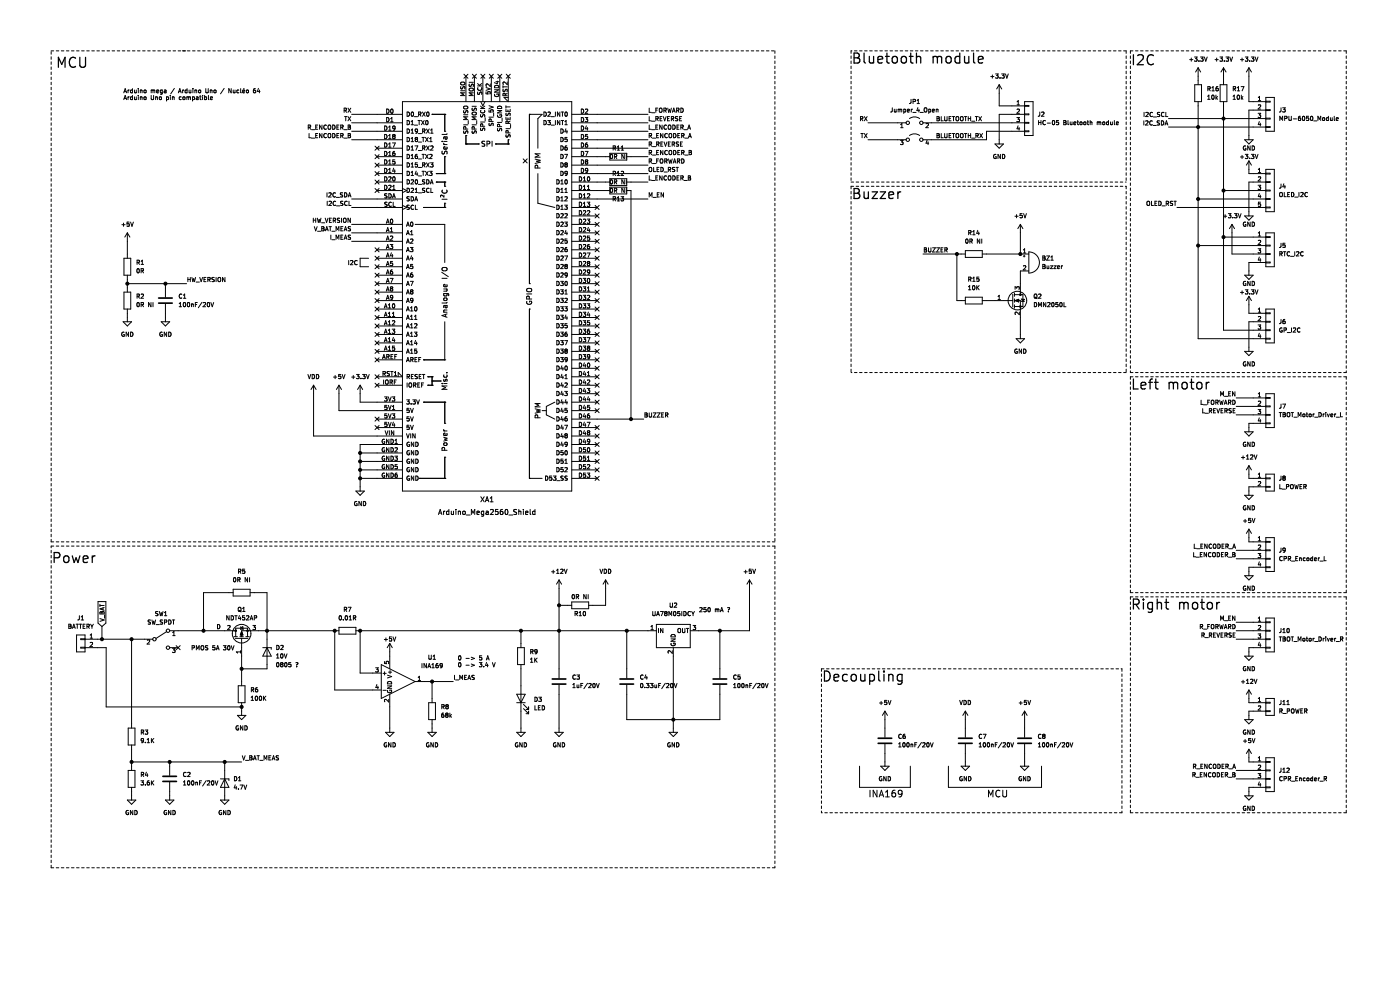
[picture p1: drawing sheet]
<svg xmlns="http://www.w3.org/2000/svg" width="297mm" height="210mm" viewBox="0 0 297 210" stroke-linecap="round" stroke-linejoin="round" font-family="sans-serif">
<path d="M.1 0h297v210h-297z" fill-rule="evenodd" fill="#fff" stroke="#fff" stroke-width=".21"/>
<g fill="none" stroke="#000" stroke-width=".21">
<path d="M10.9 11v.5M10.9 12v.6M10.9 13.1v.6M10.9 14.2v.5M10.9 15.3v.5M10.9 16.4v.5M10.9 17.4v.6M10.9 18.5v.5M10.9 19.6v.5M10.9 10.8h.5M11.9 10.8h.6M13 10.8h.5"/>
<path d="M14.1 10.8h.5M15.2 10.8h.5M16.2 10.8h.6M17.3 10.8h.6M18.4 10.8h.5M19.5 10.8h.5M20.6 10.8h.5M21.6 10.8h.6M22.7 10.8h.5M23.8 10.8h.5M24.9 10.8h.5M25.9 10.8h.6"/>
<path d="M26.3 19.7l.3-.9 .3 .9M26.3 19.4h.5M27 10.8h.6M27.2 19.1v.6M27.4 19.1l-.2 .2M28.1 10.8h.5M28.1 18.8v.9h-.3l-.1-.5 .4-.1M28.5 19.1l.1 .6 .3-.1M28.9 19.1v.6M29.2 10.8h.5M29.3 18.8v.1M29.3 19.1v.6"/>
<path d="M29.8 19.2l.3-.1v.6M29.8 19.1v.6M30.2 10.8h.6M30.6 19.2h.4l-.1 .5-.3-.1zM31.3 10.8h.6M32.1 19.2l.2-.1 .2 .1M32.1 19.1v.6M32.4 10.8h.5M32.5 19.2l.3-.1v.6M32.5 19.2v.5M33.2 19.4l.5-.1-.1-.2-.4 .1 .1 .5h.3M33.5 10.8h.5"/>
<path d="M34.4 19.1h-.2l-.2 .2 .1 .4h.3M34.4 19.1v.7l-.1 .2-.3-.1M34.6 10.8h.5M34.9 19.1l.3 .1v.5h-.3v-.3l.3-.1M35.6 10.8h.6M36.7 10.8h.6M37 18.8l-.8 1.1M37.8 10.8h.5M37.8 19.7l.3-.9 .3 .9M37.9 19.4h.5M38.7 10.8h.7M38.7 19.1v.6"/>
<path d="M39 19.1l-.3 .2M39.7 18.8v.9h-.4v-.5l.4-.1M39.8 10.8h.5M40.1 19.1l.1 .6 .3-.1M40.5 19.1v.6M40.8 10.8h.6M40.9 18.8v.1M40.9 19.1v.6M41.4 19.2l.3-.1v.6M41.4 19.1v.6M41.9 10.8h.6M42.2 19.2h.3v.5l-.3-.1z"/>
<path d="M43 10.8h.5M43.7 18.8v.7l.1 .2 .4-.2v-.7M44.1 10.8h.5M44.6 19.2l.3-.1 .1 .6M44.6 19.1v.6M45.2 10.8h.5M45.4 19.2h.4v.5l-.4-.1zM46.2 10.8h.6M47.3 10.8h.5M47.6 18.8l-.8 1.1M48.4 10.8h.5M49 18.8v.9l-.5-.9v.9"/>
<path d="M49.5 10.8h.5M49.5 19.1v.6l.4-.1M49.9 19.1v.6M50.5 10.8h.6M50.7 19.1h-.3l-.2 .2 .1 .4h.4M51.1 18.8v.8l.1 .1M51.5 19.4l.4-.1v-.2l-.4 .1v.5h.4M51.6 10.8h.6M51.8 18.8l-.1 .1M52.3 19.2h.4l-.1 .5-.3-.1zM52.7 10.8h.5M53.8 10.8h.5"/>
<path d="M54.2 18.8l-.4 .2v.7l.4-.1v-.4M54.2 19.2h.1M54.2 19.2l-.3-.1-.1 .2M54.8 18.8l-.2 .6h.6M54.8 10.8h.6M55 19.1v.6M55.9 10.8h.6M57 10.8h.5M58.1 10.8h.5M59.2 10.8h.5M60.2 10.8h.6M61.3 10.8h.6"/>
<path d="M62.4 10.8h.5M63.5 10.8h.5M64.5 10.8h.6M65.6 10.8h.6M66.7 10.8h.5M67.8 10.8h.5M68.9 10.8h.5M69.9 10.8h.6M71 10.8h.5M72.1 10.8h.5M73.2 10.8h.5M74.2 10.8h.6"/>
<path d="M75.3 10.8h.6M76.4 10.8h.5M77.5 10.8h.5M78.6 10.8h.5M79.6 10.8h.6M80.7 10.8h.5M81.8 10.8h.5M82.9 10.8h.5M83.9 10.8h.6M85 10.8h.6M86.1 10.8h.5M87.2 10.8h.5"/>
<path d="M88.2 10.8h.6M89.3 10.8h.6M90.4 10.8h.5M91.5 10.8h.5M92.6 10.8h.5M93.6 10.8h.6M94.7 10.8h.6M95.8 10.8h.5M96.9 10.8h.5M97.7 19.3h.9M97.8 18.4v.4a.38 .38 0 0 0 .5-.4h.3v.5M97.9 17.5h.6l.1 .4-.7 .1-.2-.2z"/>
<path d="M97.9 10.8h.6M98.4 15.7l.9 .9M98.6 19.7h-.9l.7 .3-.7 .3h.9M98.8 16.2v5.4M99 10.8h.6M99.3 15.7l-.9 .9M99.5 17.5h.9M99.6 17.8v.5a.38 .38 0 0 0 .5-.4h.3v.5M99.6 18.7h.7l.1 .5-.8 .1-.1-.2zM100.1 10.8h.5M100.2 15.7l.9 .9M100.4 19.7h-.9l.7 .3-.7 .3h.9"/>
<path d="M100.6 16.2v5.4M101.1 15.7l-.9 .9M101.2 10.8h.5M101.3 18.2h.9M101.3 17.7l.5 .5M101.4 19.5v.5a.38 .38 0 0 0 .5-.4h.2M101.4 18.6a.4 .4 0 0 0 .4 .6 .4 .4 0 0 0 .3-.6M102 15.7l.9 .9M102.1 19.6h.1M102.2 19.6v.4M102.2 17.7l-.5 .4M102.3 10.8h.5"/>
<path d="M102.4 16.2v5.4M102.9 15.7l-.9 .9M103.1 19.5v.4h.4v-.4h.4v.4M103.1 18.6l.9 .3-.9 .3M103.3 10.8h.6M103.8 15.7l.9 .9M104 17.8v.6l-.6-.6-.3 .2 .1 .3M104.2 16.2v5.4M104.4 10.8h.5M104.7 15.7l-.9 .9M104.9 19h.9l-.9 .6h.9M104.9 20a.41 .41 0 0 0 .5 .5 .41 .41 0 0 0 .3-.6h-.3v.2"/>
<path d="M105 18.2a.47 .47 0 0 1 .6-.1 .47 .47 0 0 1 .2 .5h-.9zM105.2 17.3h.6M105.5 10.8h.5M105.5 17.2v.6l-.6-.3M105.6 15.7l.9 .9M106 16.2v5.4M106.5 15.7l-.9 .9M106.6 10.8h.5M106.7 18.2v.5M106.7 18.4h.9M106.7 18.9l.1 .5a.38 .38 0 0 0 .5-.4h.3v.4M107.4 15.7l.9 .9"/>
<path d="M107.6 17.4v.5l-.6-.5-.3 .2 .1 .3M107.6 19.8l-.4 .3M107.6 10.8h.6M107.8 16.2v5.4l-.9-.9h.9M108.3 15.7l-.9 .9M108.7 10.8h.6M109.8 10.8h.5M110.9 10.8h.5M112 10.8h.5M113 10.8h.6M114.1 10.8h.5M115.2 10.8h.5"/>
<path d="M116.3 10.8h.5M117.3 10.8h.6M118.4 10.8h.6M119.5 10.8h.5M120.6 10.8h.5M121.6 10.8h.6M122.7 10.8h.6M123.8 10.8h.5M124.9 10.8h.5M126 10.8h.5M127 10.8h.6M128.1 10.8h.6"/>
<path d="M129.2 10.8h.5M130.3 10.8h.5M131.3 10.8h.6M132.4 10.8h.6M133.5 10.8h.5M134.6 10.8h.5M135.7 10.8h.5M136.7 10.8h.6M137.8 10.8h.5M138.9 10.8h.5M140 10.8h.5M141 10.8h.6"/>
<path d="M142.1 10.8h.6M143.2 10.8h.5M144.3 10.8h.5M145.4 10.8h.5M146.4 10.8h.6M147.5 10.8h.5M148.6 10.8h.5M149.7 10.8h.5M150.7 10.8h.6M151.8 10.8h.6M152.9 10.8h.5M154 10.8h.5"/>
<path d="M155.1 10.8h.5M156.1 10.8h.6M157.2 10.8h.5M158.3 10.8h.5M159.4 10.8h.5M160.4 10.8h.6M161.5 10.8h.6M162.6 10.8h.5M163.7 10.8h.5M164.4 10.8v.5M164.4 11.9v.5M164.4 12.9v.6"/>
<path d="M164.4 14v.6M164.4 15.1v.5M164.4 16.2v.5M164.4 17.3v.5M164.4 18.3v.6M164.4 19.4v.5M180.5 11.9v.5M180.5 12.9v.6M180.5 14v.6M180.5 15.1v.5M180.5 16.2v.5M180.5 17.3v.5"/>
<path d="M180.5 18.3v.6M180.5 19.4v.5M180.7 10.8h-.2v.5M181.3 10.8h.5M182.3 10.8h.6M183.4 10.8h.6M184.5 10.8h.5M185.6 10.8h.5M186.7 10.8h.5M187.7 10.8h.6M188.8 10.8h.5M189.9 10.8h.5"/>
<path d="M191 10.8h.5M192 10.8h.6M193.1 10.8h.6M194.2 10.8h.5M195.3 10.8h.5M196.4 10.8h.5M197.4 10.8h.6M198.5 10.8h.5M199.6 10.8h.5M200.7 10.8h.5M201.7 10.8h.6M202.8 10.8h.6"/>
<path d="M203.9 10.8h.5M205 10.8h.5M206 10.8h.6M207.1 10.8h.6M208.2 10.8h.5M209.3 10.8h.5M210.2 16.2h.7M210.4 10.8h.5M210.5 15.9v.7M211.2 15.7h.6l-.3 .3 .2 .1v.4h-.5M211.4 10.8h.6M212 18v4.5h5.4"/>
<path d="M212 18l-.6 .9M212 18l.5 .9M212.1 16.5v.1M212.5 15.7h.5l-.3 .3 .3 .1v.4h-.5M212.5 10.8h.6M213.3 15.7l.3 .9 .3-.9M213.6 10.8h.5M214.7 10.8h.5M215.7 10.8h.6M216.8 10.8h.6M217.9 10.8h.5M219 10.8h.5"/>
<path d="M220.1 10.8h.5M221.1 10.8h.6M222.2 10.8h.5M223.3 10.8h.5M224.4 10.8h.5M225.4 10.8h.6M226.5 10.8h.6M227.6 10.8h.5M228.7 10.8h.5M229.8 10.8h.5M230.8 10.8h.6M231.9 10.8h.5"/>
<path d="M233 10.8h.5M234.1 10.8h.5M235.1 10.8h.6M236.2 10.8h.6M237.3 10.8h.5M238.4 10.8h.5v.5M238.9 11.9v.5M238.9 12.9v.6M238.9 14v.6M238.9 15.1v.5M238.9 16.2v.5M238.9 17.3v.5"/>
<path d="M238.9 18.3v.6M238.9 19.4v.5M239.8 11.9v.5M239.8 12.9v.6M239.8 14v.6M239.8 15.1v.5M239.8 16.2v.5M239.8 17.3v.5M239.8 18.3v.6M239.8 19.4v.5M240.3 10.8h-.5v.5M240.9 10.8h.5"/>
<path d="M242 10.8h.5M243 10.8h.6M244.1 10.8h.6M245.2 10.8h.5M246.3 10.8h.5M247.4 10.8h.5M248.4 10.8h.6M249.5 10.8h.5M250.6 10.8h.5M251.7 10.8h.5M252.4 12.6h.7M252.7 12.3v.7"/>
<path d="M252.7 10.8h.6M253.4 12.1h.6l-.3 .3 .2 .1v.4h-.5M253.5 18h1.4v3.6h-1.4zM253.8 10.8h.6M254.2 14.4v3.6M254.2 14.4l-.6 .9M254.2 14.4l.5 .9M254.3 12.9v.1M254.7 12.1h.5l-.3 .3 .3 .1v.4h-.5M254.9 10.8h.5M255.5 12.1l.3 .9 .3-.9M256 10.8h.5"/>
<path d="M256.2 18.8h.5v-.3l-.5-.1v.9M256.5 18.8l.3 .5M257 10.8h.6M257.1 19.3h.5M257.1 18.6l.3-.2v.9M257.8 12.6h.6M258.1 12.3v.7M258.1 10.8h.6M258.4 18.4l-.4 .2-.1 .5 .2 .2 .3-.1v-.4l-.3-.1-.2 .2M258.8 12.1h.5l-.3 .3 .3 .1v.4h-.5M258.8 18h1.5v3.6h-1.5zM259.2 10.8h.5"/>
<path d="M259.6 14.4v3.6M259.6 14.4l-.6 .9M259.6 14.4l.5 .9M259.7 12.9v.1M260.1 12.1h.5l-.3 .3 .3 .1v.4h-.5M260.3 10.8h.5M260.9 12.1l.3 .9 .3-.9M261.4 10.8h.5M261.6 18.8h.5v-.3l-.5-.1v.9M261.8 18.8l.3 .5M262.4 10.8h.6M262.5 19.3h.5"/>
<path d="M262.5 18.6l.2-.2v.9M263.2 12.6h.6M263.3 18.4h.6l-.4 .9M263.5 12.3v.7M263.5 10.8h.6M264.2 12.1h.5l-.3 .3 .3 .1v.4h-.5M264.6 10.8h.5M264.9 14.4v7.2h3.6M264.9 14.4l-.5 .9M264.9 14.4l.6 .9M265.1 12.9v.1M265.5 12.1h.5l-.3 .3 .3 .1v.4h-.5"/>
<path d="M265.7 10.8h.5M266.3 12.1l.3 .9 .3-.9M266.7 10.8h.6M267.8 10.8h.6M268.9 10.8h.5M270 10.8h.5M271.1 10.8h.5M272.1 10.8h.6M273.2 10.8h.5M274.3 10.8h.5M275.4 10.8h.5M276.4 10.8h.6"/>
<path d="M277.5 10.8h.6M278.6 10.8h.5M279.7 10.8h.5M280.8 10.8h.5M281.8 10.8h.6M282.9 10.8h.5M284 10.8h.5M285.1 10.8h.5v.5M285.6 11.9v.5M285.6 12.9v.6M285.6 14v.6M285.6 15.1v.5"/>
<path d="M285.6 16.2v.5M285.6 17.3v.5M285.6 18.3v.6M285.6 19.4v.5M10.9 20.7v.5M10.9 21.7v.6M10.9 22.8v.6M10.9 23.9v.5M10.9 25v.5M10.9 26.1v.5M10.9 27.1v.6M10.9 28.2v.5"/>
<path d="M10.9 29.3v.5M10.9 30.4v.5M10.9 31.4v.6M10.9 32.5v.6M10.9 33.6v.5M10.9 34.7v.5M10.9 35.7v.6M10.9 36.8v.6M10.9 37.9v.5M10.9 39v.5M26.3 21.1l.3-.9 .3 .9M26.3 20.9h.5"/>
<path d="M27.2 20.5v.6M27.4 20.5l-.2 .2M28.1 20.2v.9M28.1 20.6l-.3-.1-.1 .2 .1 .4h.3M28.5 20.5l.1 .6h.3M28.9 20.5v.6M29.3 20.2v.1M29.3 20.5v.6M29.8 20.5v.6M29.8 20.6h.3v.5M30.6 20.6h.4l-.1 .5h-.3zM32.1 20.2v.8l.1 .1 .4-.1v-.8"/>
<path d="M33 20.6h.4v.5M33 20.5v.6M33.9 20.6l.2-.1 .2 .2-.2 .4-.3-.1zM35.3 20.6l.3-.1 .2 .2-.1 .4h-.4M35.3 20.5v.9M36.1 20.2h.1M36.1 20.5v.6M36.1 20.2v.1M36.6 20.6h.3v.5M36.6 20.5v.6M38.4 20.6l-.2-.1-.2 .2 .1 .4h.3M38.8 20.6h.4v.5h-.4z"/>
<path d="M39.6 20.6l.3-.1 .1 .2M39.6 20.5v.6M40 20.7l.4-.1v.5M40 20.7v.4M40.8 20.6l.3-.1 .2 .2-.1 .4h-.4M40.8 20.5v.9M41.7 20.6h.3v.5M42 20.8l-.4 .1 .1 .2h.3M42.3 20.5h.4M42.5 20.2v.8l.2 .1M43 20.2h.1M43 20.5v.6"/>
<path d="M43 20.2l-.1 .1M43.4 20.6l.3-.1 .1 .2-.1 .4h-.3M43.4 20.2v.9M44.2 20.2v.8l.1 .1M44.6 20.8h.5l-.1-.2-.4 .1 .1 .4h.3M65.4 27h.4l.1-.4-.5-.1v.9M65.6 28.3v.9h.4M65.6 27l.3 .4M66.1 29.3h.7M66.1 27.5h.7M67 27h.3M67 28.7h.3"/>
<path d="M67.4 28.3h-.4v.9h.4M67.4 26.5h-.4v.9h.4M68.3 26.5v.9l-.5-.9v.9M68.3 28.3v.9l-.5-.9v.9M69.2 28.4a.4 .4 0 0 0-.5 .4 .4 .4 0 0 0 .5 .3M69.2 26.6a.4 .4 0 0 0-.5 .4 .4 .4 0 0 0 .5 .3M69.6 26.7l.2-.2 .3 .2v.7l-.5-.1zM69.6 28.4l.2-.1 .3 .1v.8l-.5-.1zM70.6 28.3a.45 .45 0 0 1 .5 .5 .45 .45 0 0 1-.5 .4zM70.6 26.5a.45 .45 0 0 1 .5 .5 .45 .45 0 0 1-.5 .4zM71.5 27h.3M71.5 28.7h.3"/>
<path d="M71.9 28.3h-.4v.9h.4M71.9 26.5h-.4v.9h.4M72.3 28.8l.4-.1 .1-.3-.5-.1v.9M72.3 27h.4l.1-.4-.5-.1v.9M72.5 28.8l.3 .4M72.5 27l.3 .4M73 29.3h.6M73 27.5h.6M73.1 24.7h.5M73.2 23.4l.3 .4M73.3 24.7v.9M73.4 23.4h-.4"/>
<path d="M73.5 23.3l-.1-.3-.4-.1v.9M73.5 23.3l-.1 .1M73.8 24.7l.6 .9M73.8 22.9l.6 .9M73.9 27h.3M73.9 28.3l.4 .2-.1 .2 .2 .3-.2 .2h-.3zM73.9 28.7h.3M73.9 26.5l.4 .2-.1 .3 .2 .3-.2 .1h-.3zM74.4 24.7l-.6 .9M74.4 22.9l-.6 .9M74.6 24.3h10.8M74.6 26.1h10.8"/>
<path d="M74.6 27.8h10.8M74.6 29.6h10.8M79.6 32.8l.8 .9M79.6 31l.8 .9M79.6 34.6l.8 .9M79.6 36.4l.8 .9M79.6 38.2l.8 .9M79.6 40l.8 .8M80 38.6h5.4M80 36.8h5.4M80 33.2h5.4M80 35h5.4"/>
<path d="M80 31.4h5.4M80.4 32.8l-.8 .9M80.4 36.4l-.8 .9M80.4 34.6l-.8 .9M80.4 31l-.8 .9M80.4 38.2l-.8 .9M80.4 40l-.8 .8M81.6 39.3a.45 .45 0 0 1 .5 .4 .45 .45 0 0 1-.5 .5zM81.6 28.5a.45 .45 0 0 1 .5 .5 .45 .45 0 0 1-.5 .4zM81.6 37.5a.45 .45 0 0 1 .5 .5 .45 .45 0 0 1-.5 .4zM81.6 30.3a.45 .45 0 0 1 .5 .5 .45 .45 0 0 1-.5 .4zM81.6 26.7a.45 .45 0 0 1 .5 .5 .45 .45 0 0 1-.5 .4z"/>
<path d="M81.6 32.1a.45 .45 0 0 1 .5 .5 .45 .45 0 0 1-.5 .4zM81.6 33.9a.45 .45 0 0 1 .5 .5 .45 .45 0 0 1-.5 .4zM81.6 35.7a.45 .45 0 0 1 .5 .5 .45 .45 0 0 1-.5 .4zM82 23.1a.45 .45 0 0 1 .5 .5 .45 .45 0 0 1-.5 .4zM82 24.9a.45 .45 0 0 1 .5 .5 .45 .45 0 0 1-.5 .4zM82.4 27l.3-.3v.9M82.4 28.8l.3-.3v.9M82.4 30.6l.3-.3v.9M82.4 32.4l.3-.3v.9M82.4 34.2l.3-.3v.9M82.4 36l.3-.3v.9M82.4 39.4l.4-.1 .2 .3-.6 .6h.6"/>
<path d="M82.4 37.6l.4-.1 .2 .3-.6 .6h.6M82.4 36.6h.6M82.4 34.8h.6M82.4 33h.6M82.4 31.2h.6M82.4 29.4h.6M82.4 27.6h.6M82.9 25.8h.5M82.9 25.2l.2-.3v.9M83 23.2l.1-.1a.44 .44 0 0 1 .3 .5 .44 .44 0 0 1-.4 .4l-.1-.3zM83.3 30.3h.6l-.4 .9M83.3 39.6l.3-.3v.9"/>
<path d="M83.3 34.3h.4l.1 .3-.2 .2-.3-.1M83.3 34.3h.1M83.4 37.6l.1-.1a.44 .44 0 0 1 .3 .5 .44 .44 0 0 1-.4 .4l-.1-.3zM83.5 28.9l-.2-.2 .2-.2 .3 .2-.2 .2M83.5 28.9l-.2 .2 .2 .3 .3-.1-.2-.4M83.5 28.9h.1M83.5 35.7l-.2 .6h.6M83.7 32.1l-.4 .2v.5l.2 .2 .3-.1-.1-.4h-.2l-.2 .1M83.7 36v.6M83.8 33.9h-.5v.4M83.8 27.1l-.2 .2-.2-.1-.1-.4 .3-.1 .2 .2v.5l-.4 .2M85.4 21.6h35.9v82.6h-35.9z"/>
<path d="M85.4 40l.9 .4-.9 .5M86.4 39.9a.45 .45 0 0 1 .5 .5 .45 .45 0 0 1-.5 .4zM86.4 38.1a.45 .45 0 0 1 .5 .5 .45 .45 0 0 1-.5 .4zM86.4 34.5a.45 .45 0 0 1 .5 .5 .45 .45 0 0 1-.5 .4zM86.4 36.3a.45 .45 0 0 1 .5 .5 .45 .45 0 0 1-.5 .4zM86.4 23.8a.45 .45 0 0 1 .5 .4 .45 .45 0 0 1-.5 .5zM86.4 25.6a.45 .45 0 0 1 .5 .4 .45 .45 0 0 1-.5 .5zM86.4 27.4a.45 .45 0 0 1 .5 .4 .45 .45 0 0 1-.5 .5zM86.4 29.2a.45 .45 0 0 1 .5 .4 .45 .45 0 0 1-.5 .4zM86.4 30.9a.45 .45 0 0 1 .5 .5 .45 .45 0 0 1-.5 .4zM86.4 32.7a.45 .45 0 0 1 .5 .5 .45 .45 0 0 1-.5 .4zM87.2 38.2l.4-.1 .1 .3-.5 .6h.5"/>
<path d="M87.2 36.6l.3-.3v.9M87.2 25.8l.3-.2v.9M87.2 26.5h.5M87.2 27.6l.3-.2v.9M87.2 29.4l.3-.2v.8M87.2 31.2l.3-.3v.9M87.2 33l.3-.3v.9M87.2 34.8l.3-.3v.9M87.2 37.2h.5M87.2 35.4h.5M87.2 33.6h.5M87.2 31.8h.5"/>
<path d="M87.2 30h.5M87.2 28.3h.5M87.3 40h.3M87.3 40h-.1M87.3 23.9l.1-.1a.44 .44 0 0 1 .3 .4 .44 .44 0 0 1-.4 .4l-.1-.3zM87.6 40h.1M87.9 26.5h.7M87.9 24.7h.7M88 30.9h.6l-.4 .9M88.1 33.1v.4l.1 .1h.3v-.4M88.1 35.4h.1M88.1 35.4h.4"/>
<path d="M88.1 33.2v.1M88.2 38.2l.1-.1a.44 .44 0 0 1 .3 .5 .44 .44 0 0 1-.4 .4l-.1-.3zM88.2 29.5l-.1-.1 .1-.2 .4 .1-.2 .2M88.2 29.5h.2M88.2 29.5l-.1 .2 .1 .3 .4-.1-.2-.4M88.3 36.3l-.2 .6h.5M88.5 32.7l-.3 .1-.1 .3M88.5 27.4h-.3l-.1 .1 .1 .4h.3M88.5 36.6v.6M88.5 33.1v.1M88.5 33.1l-.4 .1M88.5 27.4h.1"/>
<path d="M88.5 35.4h.1M88.5 27.4v.6l-.3 .3M88.5 34.5h-.4v.5l.4-.1v.5M88.5 27.8v.1M88.6 27.7l-.1 .1M88.7 25.6h.5M88.8 28.3h.6M88.8 30.1h.6M88.8 33.7h.6M88.8 31.9h.6M88.8 37.3h.6M88.8 35.5h.6"/>
<path d="M88.8 39.1h.6M88.8 24.2h.4l.1-.3-.5-.1v.9M88.9 25.6v.9M89 24.2l.3 .5M89.4 25.6l.6 .9M89.5 36.3h.5M89.5 32.7h.5M89.5 29.2h.5M89.6 23.8l.6 .9M89.7 35h.4v-.4l-.4-.1v.9M89.7 31.4h.4v-.4l-.4-.1v.9M89.8 29.2v.8"/>
<path d="M89.8 32.7v.9M89.8 36.3v.9M89.9 35l.3 .4M89.9 31.4l.3 .4M89.9 27.8l.3 .5M90 25.6l-.6 .9M90.1 27.4h.1M90.1 27.4h-.4v.9M90.1 27.4v.4h-.4M90.1 40h-.4a.38 .38 0 0 0 .4 .5l-.1 .3h-.4M90.1 38.2h-.4a.38 .38 0 0 0 .4 .5l-.1 .3h-.4M90.2 23.8l-.6 .9"/>
<path d="M90.3 36.3l.6 .9M90.3 32.7l.6 .9M90.3 29.2l.6 .8M90.4 25.6h.1a.44 .44 0 0 1 .3 .4 .44 .44 0 0 1-.4 .4l-.1-.3zM90.5 34.5l.6 .9M90.5 30.9l.6 .9M90.5 27.4l.6 .9M90.5 38.1a.45 .45 0 0 1 .5 .5 .45 .45 0 0 1-.5 .4zM90.6 23.9l.1-.1a.44 .44 0 0 1 .3 .4 .44 .44 0 0 1-.4 .4l-.1-.3zM90.9 36.3l-.6 .9M90.9 32.7l-.6 .9M90.9 29.2l-.6 .8"/>
<path d="M91.1 30.9l-.6 .9M91.1 34.5l-.6 .9M91.1 27.4l-.6 .9M91.1 36.3h.6l-.3 .4 .2 .1v.3h-.5M91.2 32.8l.3-.1 .2 .3-.6 .6h.6M91.2 30h.5M91.2 29.4l.2-.2v.8M91.3 39l.3-.9 .3 .9M91.3 34.5h.6l-.3 .4 .2 .1v.4h-.5M91.4 27.6l.2-.2v.9M91.4 31l.3-.1 .2 .3-.6 .6h.6M91.4 28.3h.5"/>
<path d="M91.4 38.8h.4M91.4 39.9v.9h.4M91.7 24.3h.1M91.7 24.3h2.7M92.6 38.6h.1M92.6 36.8h.1M92.6 38.6h1.8M92.6 36.8h1.8M93.8 30h.1M93.8 32.1l.1 .5a.45 .45 0 0 0 .5-.5l.4 .1v.5M94.1 30.4l.2 .3M94.1 30.7h.7"/>
<path d="M94.1 30h.7M94.4 24.3h.1M94.4 38.6h.1M94.4 36.8h.1M94.4 39.5h.1M94.4 33.2h.1M94.4 27.8h.1M94.4 24.3v3.5M94.4 33.2v3.6M94.4 38.6v.9M94.4 29l.2 .5 .2-.1v-.4M94.8 31.2v.3l-.1 .1h-.5v-.4l.2-.1 .1 .5"/>
<path d="M94.8 29l-.6 .1v.4M94.8 28.4l-.1 .1h-.9M98.4 26.5h.9M98.4 24.3h.9M98.4 27.8v.4a.38 .38 0 0 0 .5-.4l.3 .1v.4M98.4 23.4v.5a.38 .38 0 0 0 .5-.4h.3v.5M98.5 22.5h.6l.1 .5-.7 .1-.1-.2zM98.8 27.4v-.4l-.4-.1v.5h.9M98.8 30.5h.1M98.8 28.7h.1M98.8 30.5h2.7M98.8 28.7v1.8"/>
<path d="M99.3 24.8h-.9l.6 .3-.6 .3h.9M99.3 25.6v.7M100.1 26.5h.9M100.1 22.5h.9M100.2 22.9v.5a.38 .38 0 0 0 .5-.4h.3v.4M100.2 27.8v.4a.38 .38 0 0 0 .5-.4l.3 .1v.4M100.3 23.8h.6l.1 .5h-.7l-.2-.1zM100.6 27.4v-.4l-.4-.1-.1 .5h.9M101 24.8h-.9l.7 .3-.7 .3h.9M101.1 25.6v.7M101.5 30.5h.1M101.9 25.9h.9"/>
<path d="M101.9 23h.9M101.9 22.5l.6 .5M102 24.3v.5a.38 .38 0 0 0 .5-.5l.3 .1v.4M102 27.2v.4a.38 .38 0 0 0 .5-.4l.3 .1v.4M102 21.6l.4 .9 .5-.9M102 23.4a.4 .4 0 0 0 .4 .6 .4 .4 0 0 0 .4-.6M102.4 26.8v-.4l-.4-.1-.1 .5h.9M102.8 22.5l-.5 .4M102.8 30l-.5 .1a.45 .45 0 0 0 .5 .5l-.1 .4h-.5M102.9 25v.7M103.3 30.5h.5l.1-.4-.6-.1v1M103.7 23.3v.4l.5 .1-.1-.4 .5-.1v.5"/>
<path d="M103.7 24.9h.9M103.7 22.4l.9 .3-.9 .3M103.8 26.1v.5a.38 .38 0 0 0 .5-.4h.3v.5M104.2 25.8v-.5h-.4l-.1 .5h.9M104.4 30v1M104.7 24v.6M105.1 30.5h.1M105.1 30.5h2.7M105.5 26h.9M105.5 23.4h.9l-.9 .6h.9M105.6 24.4a.41 .41 0 0 0 .4 .5 .41 .41 0 0 0 .3-.6h-.3v.2M105.6 27.3l-.1 .3 .2 .2 .2-.1 .1-.4"/>
<path d="M105.7 22.6a.47 .47 0 0 1 .5-.1 .47 .47 0 0 1 .2 .5h-.9zM106 26.9v-.5h-.4l-.1 .5h.9M106.1 27.3h.3v.5M106.1 27.3h-.1M106.5 25.1v.7M107.2 20.3l-.1-.4-.3-.1-.1 .5h.9M107.3 23.2v.4h.9v-.4M107.3 24.9v.4h.9v-.4M107.3 27.3h.9M107.3 22.4v.5M107.3 22.7h.9M107.4 28.6v.4a.38 .38 0 0 0 .5-.4l.3 .1v.4"/>
<path d="M107.4 24v.4M107.4 24.4v.1M107.4 24.5a.38 .38 0 0 0 .5-.5l.3 .1v.4M107.8 23.3v.3M107.8 25v.3M107.8 28.2v-.4l-.4-.1-.1 .5h.9M107.8 26.2v-.4l-.4-.1-.1 .5h.9M107.8 30.5h.1M107.8 29.6h.1M107.8 29.6v.9M108.2 25.7l-.4 .3M108.3 26.4v.7"/>
<path d="M111 33.7l.8 .9M111.8 33.7l-.8 .9M112.3 24.3h.1M112.3 24.3h2.7l-.9 .9v6.2M112.3 24.3v35.9M113.5 33.7l1.1 .3-.8 .2 .8 .2-1.1 .3M114.1 35.6l-.1-.5h-.4l-.1 .5h1.1M114.1 36.8v6.3l3.6 .9M114.6 32.6h-1.1l.8 .4-.8 .3h1.1M115.4 23.8a.45 .45 0 0 1 .5 .4 .45 .45 0 0 1-.5 .5zM115.4 25.6a.45 .45 0 0 1 .5 .4 .45 .45 0 0 1-.5 .5zM116.2 25.6h.6l-.3 .3 .2 .1v.4h-.5"/>
<path d="M116.2 23.9l.4-.1 .2 .2-.6 .7h.6M116.9 26.5h.7M116.9 24.7h.7M117.8 23.8v.9M117.8 25.6v.9M118.1 38.1a.45 .45 0 0 1 .5 .5 .45 .45 0 0 1-.5 .4zM118.1 39.9a.45 .45 0 0 1 .5 .5 .45 .45 0 0 1-.5 .4zM118.8 23.8v.9l-.5-.9v.9M118.8 25.6v.9l-.5-.9v.9M119 30.9a.45 .45 0 0 1 .5 .5 .45 .45 0 0 1-.5 .4zM119 36.3a.45 .45 0 0 1 .5 .5 .45 .45 0 0 1-.5 .4zM119 38.4l.2-.3v.9"/>
<path d="M119 29.2a.45 .45 0 0 1 .5 .4 .45 .45 0 0 1-.5 .4zM119 39h.5M119 27.4a.45 .45 0 0 1 .5 .4 .45 .45 0 0 1-.5 .5zM119 34.5a.45 .45 0 0 1 .5 .5 .45 .45 0 0 1-.5 .4zM119 32.7a.45 .45 0 0 1 .5 .5 .45 .45 0 0 1-.5 .4zM119.1 23.8h.5M119.1 25.6h.5M119.3 23.8v.9M119.3 25.6v.9M119.8 32.7h.6l-.4 .9M119.8 26.5h.5M119.8 25.8l.3-.2v.9"/>
<path d="M119.9 23.9l.1-.1a.44 .44 0 0 1 .4 .4 .44 .44 0 0 1-.4 .4l-.2-.3zM119.9 38.2l.1-.1a.44 .44 0 0 1 .4 .5 .44 .44 0 0 1-.4 .4l-.2-.3zM120 34.9l-.2-.1 .2-.3 .3 .2-.1 .2M120 34.9l-.2 .2 .1 .3h.4M120 34.9h.2M120 27.3l-.2 .7h.6M120.2 34.9l.1 .2v.3M120.3 30.9l-.4 .3-.1 .5 .2 .1h.3v-.5h-.3l-.2 .2M120.3 27.7v.6M120.3 29.2h-.4l-.1 .4 .5-.1v.5h-.5M120.3 35.4h.1M120.3 36.7l-.1 .2-.3-.1v-.4l.3-.1 .1 .2v.5l-.4 .2"/>
<path d="M121.3 38.6h8.1M121.3 24.3h16.2M121.3 26.1h16.2M121.3 27.8h16.2M121.3 29.6h16.2M121.3 36.8h16.2M121.3 33.2h8.1M121.3 35h16.2M121.3 31.4h16.2M122.9 37.5a.45 .45 0 0 1 .5 .5 .45 .45 0 0 1-.5 .4zM122.9 39.3a.45 .45 0 0 1 .5 .4 .45 .45 0 0 1-.5 .5zM123.3 30.3a.45 .45 0 0 1 .5 .5 .45 .45 0 0 1-.5 .4z"/>
<path d="M123.3 33.9a.45 .45 0 0 1 .5 .5 .45 .45 0 0 1-.5 .4zM123.3 28.5a.45 .45 0 0 1 .5 .5 .45 .45 0 0 1-.5 .4zM123.3 32.1a.45 .45 0 0 1 .5 .5 .45 .45 0 0 1-.5 .4zM123.3 26.7a.45 .45 0 0 1 .5 .5 .45 .45 0 0 1-.5 .4zM123.3 23.1a.45 .45 0 0 1 .5 .5 .45 .45 0 0 1-.5 .4zM123.3 24.9a.45 .45 0 0 1 .5 .5 .45 .45 0 0 1-.5 .4zM123.3 35.7a.45 .45 0 0 1 .5 .5 .45 .45 0 0 1-.5 .4zM123.7 38.4h.6M123.7 37.8l.3-.3v.9M123.7 39.6l.3-.3v.9M124.1 24.9h.6l-.3 .4 .2 .1v.3h-.5M124.1 32.1h.6l-.4 .9"/>
<path d="M124.2 23.2l.3-.1 .2 .3-.6 .6h.6M124.2 34.1l.1-.2 .4 .2M124.2 34.1h.1M124.2 34.1l.1 .2M124.3 34.3l-.1 .2 .1 .3 .4-.2-.2-.3M124.3 34.3h.2M124.4 26.7l-.2 .6h.5M124.6 30.3l-.4 .2v.5l.1 .2 .3-.1v-.4h-.3l-.1 .1M124.6 27v.6M124.6 39.6l.3-.3v.9M124.6 28.5h-.4v.5l.4-.1v.4h-.4M124.7 36.1l-.2 .2-.2-.1-.1-.4 .3-.1 .2 .2-.1 .5-.3 .2"/>
<path d="M124.7 37.6l.1-.1a.44 .44 0 0 1 .3 .5 .44 .44 0 0 1-.4 .4l-.1-.3zM124.7 34.1h.1M124.7 34.1l-.2 .2M129.4 32.5h3.6v1.5h-3.6zM129.4 37.9h3.6v1.4h-3.6zM129.4 39.7h3.6v1.4h-3.6zM129.5 32.8l.1-.1a.44 .44 0 0 1 .4 .5 .44 .44 0 0 1-.4 .4l-.2-.3zM129.5 38.2l.1-.1a.44 .44 0 0 1 .4 .5 .44 .44 0 0 1-.4 .4l-.2-.3zM130.1 31.4h.4v-.4l-.4-.1v.9M130.3 36.8l.3 .4M130.3 31.4l.3 .4M130.3 38.6h.5v-.4l-.5-.1v.9"/>
<path d="M130.4 36.8l.2-.2-.1-.2-.4-.1v.9M130.5 38.6l.3 .4M130.5 33.2l.3 .4M130.8 40l-.5-.1v.9M130.8 40h.1M130.8 33.2h-.5M130.8 33.1v-.3l-.5-.1v.9M130.8 33.1v.1M130.9 37.2h.5M130.9 31.8h.5M130.9 36.6l.3-.3v.9M130.9 31.2l.3-.3v.9"/>
<path d="M131.8 36.4l.3-.1 .2 .3-.6 .6h.6M131.8 31.8h.5M131.8 31.2l.2-.3v.9M132.4 32.7v.9l-.5-.9v.9M132.4 38.1v.9l-.5-.9v.9M132.4 39.9v.9l-.5-.9v.9M132.9 32.7v.9M132.9 38.1v.9M132.9 39.9v.9M133 38.6h4.5M133 33.2h4.5M137.7 28.8l.4-.1 .1-.3-.5-.1v.9"/>
<path d="M137.7 26.5v.9h.4M137.7 24.7v.9h.4M137.7 22.9v.9h.4M137.7 30.6l.4-.1 .1-.3-.5-.1v.9M137.7 32.4l.4-.1 .1-.3-.5-.1v.9M137.7 34.2l.4-.1 .1-.3-.5-.1v.9M137.7 37.3v.9h.4M137.7 35.6l.2-.1 .3 .1-.1 .8-.4-.1zM137.9 30.6l.3 .4M137.9 34.2l.3 .4M137.9 32.4l.3 .4M137.9 28.8l.3 .4"/>
<path d="M138.2 27.5h.7M138.2 25.7h.7M138.2 38.3h.7M138.2 23.9h.7M138.4 29.3h.7M138.4 31.1h.7M138.4 34.7h.7M138.4 32.9h.7M138.7 35.5v.9h.4M139.1 27h.3M139.1 23.4h.3M139.1 25.2h.5v-.4l-.5-.1v.9"/>
<path d="M139.1 37.7h.3M139.3 28.7h.3M139.3 34.1h.3M139.3 32.3h.3M139.3 25.2l.3 .4M139.4 35.9h.3M139.5 30.6l.3 .4M139.6 22.9h-.5v.9M139.6 26.5h-.5v.9h.5M139.6 37.3h-.5v.9h.5M139.7 28.3h-.4v.9h.4M139.7 30.2l-.4-.1v.9"/>
<path d="M139.7 31.9h-.4v.9h.4M139.7 33.7h-.4v.9M139.7 30.2h.1M139.8 30.2l-.1 .3-.4 .1M139.8 35.5h-.4v.9h.4M139.9 23.1l.2-.2 .3 .2-.1 .7-.4-.1zM140 25.2h.3M140.1 33.8l.1-.1 .4 .1-.1 .8-.4-.1zM140.2 35.5a.45 .45 0 0 1 .5 .5 .45 .45 0 0 1-.5 .4zM140.2 30.5h.3M140.5 24.7h-.5v.9h.5M140.5 26.5v.9l-.6-.9v.9"/>
<path d="M140.5 37.3v.9l-.6-.9v.9M140.6 30.1h-.4v.9h.4M140.6 28.3v.9l-.5-.9v.9M140.6 31.9v.9l-.5-.9v.9M140.7 24.7l.3 .9 .3-.9M140.9 30.1l.3 .9 .3-.9M140.9 36.5h.7M141 34.2l.4-.1 .1-.3-.5-.1v.9M141.1 23.4l.3 .4M141.2 34.2l.3 .4M141.3 23.4h-.5M141.3 23.3v-.3l-.5-.1v.9"/>
<path d="M141.3 23.3v.1M141.4 26.6a.4 .4 0 0 0-.6 .4 .4 .4 0 0 0 .6 .3M141.4 37.4a.4 .4 0 0 0-.6 .3 .4 .4 0 0 0 .6 .4M141.5 32a.41 .41 0 0 0-.5 .4 .41 .41 0 0 0 .6 .3M141.5 32h.1M141.6 28.4a.4 .4 0 0 0-.6 .4 .4 .4 0 0 0 .6 .3M141.6 25.2h.3M141.7 22.9l.2 .9 .1-.6 .2 .6 .2-.9M141.8 26.7l.2-.2 .3 .2-.1 .7-.4-.1zM141.8 37.4l.2-.1 .3 .1-.1 .8-.4-.1zM141.8 36l.4-.1 .1-.3-.5-.1v.9M141.8 30.5h.3"/>
<path d="M141.8 33.7l.2 .9 .2-.6 .2 .6 .2-.9M142 32l.1-.1 .4 .1-.1 .8-.4-.1zM142 28.4l.1-.1 .4 .1-.1 .8-.4-.1zM142 36l.3 .4M142 24.7h-.4v.9h.4M142.2 30.1h-.4v.9h.4M142.6 30.6l.4-.1 .1-.3-.5-.1v.9M142.6 23.8l.3-.9 .3 .9M142.6 25.2l.3 .4M142.7 26.5a.45 .45 0 0 1 .5 .5 .45 .45 0 0 1-.5 .4zM142.7 37.3a.45 .45 0 0 1 .5 .4 .45 .45 0 0 1-.5 .5zM142.7 23.6h.5"/>
<path d="M142.8 30.6l.3 .4M142.8 34.6l.3-.9 .3 .9M142.9 25.2h-.5M142.9 28.3a.45 .45 0 0 1 .5 .5 .45 .45 0 0 1-.5 .4zM142.9 25.1v-.3l-.5-.1v.9M142.9 31.9a.45 .45 0 0 1 .5 .5 .45 .45 0 0 1-.5 .4zM142.9 34.3h.4M142.9 25.1v.1M143.2 35.5l-.5 .1a.38 .38 0 0 0 .4 .5v.3h-.5M143.3 25.6h.4M143.4 35.5h.5M143.5 30.2a.38 .38 0 0 0 .4 .5v.3h-.4"/>
<path d="M143.5 23.4h.5v-.4l-.5-.1v.9M143.5 30.2h.5M143.5 30.2h.1M143.6 27h.3M143.6 37.7h.3M143.7 35.5v.9M143.7 34.2l.4-.1 .1-.3-.5-.1v.9M143.8 23.4l.2 .4M143.8 25.5l-.1 .1M143.8 28.7h.3M143.8 24.8h-.5a.38 .38 0 0 0 .5 .5v.2M143.8 32.3h.3"/>
<path d="M143.9 34.2l.3 .4M144 26.5h-.4v.9h.4M144 37.3h-.4v.9h.4M144.2 25.2h.3M144.2 28.3h-.4v.9h.4M144.2 31.9h-.4v.9h.4M144.3 30.5h.3M144.4 22.9a.45 .45 0 0 1 .6 .5 .45 .45 0 0 1-.6 .4zM144.4 27h.5v-.4l-.5-.1v.9M144.4 37.8l.5-.1v-.3l-.5-.1v.9M144.6 28.8l.4-.1 .1-.3-.5-.1v.9M144.6 24.7h-.4v.9h.4"/>
<path d="M144.6 33.7a.45 .45 0 0 1 .5 .5 .45 .45 0 0 1-.5 .4zM144.6 37.8l.3 .4M144.6 27l.3 .4M144.8 30.1h-.5v.9h.5M144.8 32.4l.3 .4M144.8 28.8l.3 .4M145 32h.1M145 32l-.4-.1v.9M145.1 32l-.1 .3-.4 .1M145.1 27.5h.7M145.1 38.3h.7M145.3 29.3h.7"/>
<path d="M145.3 32.9h.7M145.9 27.4l.3-.9 .3 .9M146 27.2h.4M146 37.3l.5 .2-.2 .2 .2 .3-.1 .2h-.4zM146 37.7h.3M146.1 29.2l.3-.9 .3 .9M146.1 29h.5M146.2 32.3h.3M146.6 32l-.4-.1v.9l.5-.1v-.2l-.2-.2M146.6 32h.1M146.6 32l-.1 .3M164.4 20.5v.5"/>
<path d="M164.4 21.6v.5M164.4 22.6v.6M164.4 23.7v.6M164.4 24.8v.5M164.4 25.9v.5M164.4 26.9v.6M164.4 28v.6M164.4 29.1v.5M164.4 30.2v.5M164.4 31.3v.5M164.4 32.3v.6M164.4 33.4v.6"/>
<path d="M164.4 34.5v.5M164.4 35.6v.5M164.4 36.6v.6M164.4 37.7v.6M164.4 38.8v.5M164.4 39.9v.5M180.5 20.5v.5M180.5 21.6v.5M180.5 22.6v.6M180.5 23.7v.6M180.5 24.8v.5M180.5 25.9v.5"/>
<path d="M180.5 26.9v.6M180.5 28v.6M180.5 29.1v.5M180.5 30.2v.5M180.5 31.3v.5M180.5 32.3v.6M180.5 33.4v.6M180.5 34.5v.5M180.5 35.6v.5M180.5 36.6v.6M180.5 37.7v.6M180.5 38.6h.6"/>
<path d="M181.1 39.5h-.6v.6M181.6 39.5h.6M181.6 38.6h.6M182.5 25.2h.5v-.4l-.5-.1v.9M182.6 28.3h.5M182.7 39.5h.5M182.7 38.6h.5M182.8 25.2l.3 .4M182.9 28.3v.9M183.4 28.3l.6 .9M183.4 24.7l.6 .9M183.8 39.5h.5"/>
<path d="M183.8 38.6h.5M184 28.3l-.6 .9M184 24.7l-.6 .9M184.1 26.1h8.1M184.1 29.6h8.1M184.9 39.5h.5M184.9 38.6h.5M185.9 39.5h.6M185.9 38.6h.6M187 39.5h.6M187 38.6h.6M188.1 39.5h.5"/>
<path d="M188.1 38.6h.5M189.2 39.5h.5M189.2 38.6h.5M189.3 22.9v.7l-.3 .2M189.7 23.2l.1 .5h.3M190.1 23.2v.6M190.2 39.5h.6M190.2 38.6h.6M190.5 23.2v.6M190.6 23.2l.3 .1M190.6 23.2l-.1 .1M190.9 23.3l.4-.1v.6"/>
<path d="M190.9 23.3v.5M191 29.8h.6l-.3 .3 .2 .1v.4h-.5M191.1 27.1h.5M191.1 26.4l.2-.2v.9M191.3 39.5h.6M191.3 38.6h.6M191.7 23.2h.4M191.7 23.2v.9M192.1 23.2v.1M192.1 23.3v.4h-.4M192.4 39.5h.5M192.4 38.6h.5"/>
<path d="M192.5 23.5l.4-.1v-.2l-.4 .1v.4h.4M192.9 28.7a1.8 1.8 0 0 1 2.2 0M192.9 25.2a1.8 1.8 0 0 1 2.2 0M193.3 21.1l-.1 .7-.3 .2M193.3 23.2v.6M193.5 39.5h.5M193.5 38.6h.5M193.6 23.2l-.3 .1M193.7 23.9h.6M193.7 21.5h.4l.1-.3-.5-.1v.9M194.6 22h.5M194.6 21.3l.2-.2v.9"/>
<path d="M194.6 39.5h.5M194.6 38.6h.5M194.7 22.8l-.2 .7h.6M194.9 23.2v.6M195.2 23.9h.7M195.6 39.5h.6M195.6 38.6h.6M195.8 26.1h21.6M196.1 23l.2-.1 .3 .1-.1 .7-.4-.1zM196.5 26.3l.3-.1 .2 .2-.6 .7h.6M196.7 29.7l-.2 .7h.5M196.7 39.5h.5"/>
<path d="M196.7 38.6h.5M196.9 30.1v.6M197 23.2h.4M197 23.2v.9M197.4 23.2v.1M197.4 23.3v.4h-.4M197.8 39.5h.5M197.8 38.6h.5M197.8 23.5l.4-.1v-.2l-.4 .1v.4h.4M198.6 23.3l.4-.1v.6M198.6 23.2v.6M198.8 25.2h.3"/>
<path d="M198.8 28.3l.4 .2-.1 .2 .2 .3-.2 .2h-.3zM198.8 28.7h.3M198.8 24.7l.4 .2-.1 .3 .2 .3-.2 .1h-.3zM198.9 39.5h.5M198.9 38.6h.5M199.7 28.3v.9h.4M199.7 24.7v.9h.4M199.9 39.5h.6M199.9 38.6h.6M200.4 28.3v.7l.2 .2 .3-.2v-.7M200.4 24.7v.8l.2 .1h.2M200.9 25.5l-.1 .1"/>
<path d="M200.9 24.7v.8M201 39.5h.6M201 38.6h.6M201.3 25.2h.3M201.3 28.7h.3M201.8 28.3h-.5v.9h.5M201.8 24.7h-.5v.9h.5M202 28.3h.5M202 24.7h.5M202.1 39.5h.5M202.1 38.6h.5M202.3 24.7v.9"/>
<path d="M202.3 28.3v.9M202.8 24.9l.2-.2 .4 .2-.1 .7-.5-.1zM202.9 28.4h.5v.5l-.2 .3-.4-.1zM203.2 39.5h.5M203.2 38.6h.5M203.8 28.4l.1-.1 .4 .1-.1 .8-.4-.1zM203.8 24.9l.1-.2 .4 .2-.1 .7-.4-.1zM204.3 39.5h.5M204.3 38.6h.5M204.6 28.3h.5M204.6 24.7h.5M204.8 24.7v.9"/>
<path d="M204.8 28.3v.9M205.3 39.5h.6M205.3 38.6h.6M205.4 25.2h.5M205.4 28.7h.5M205.4 24.7v.9M205.4 28.3v.9M205.9 24.7v.9M205.9 28.3v.9M206.1 29.3h.7M206.1 25.7h.7M206.4 39.5h.5"/>
<path d="M206.4 38.6h.5M206.9 24.7h.5M207 28.8l.5-.1v-.3l-.5-.1v.9M207.2 24.7v.9M207.2 28.8l.3 .4M207.5 39.5h.5M207.5 38.6h.5M207.6 24.7l.6 .9M207.8 28.3l.6 .9M208.2 24.7l-.6 .9M208.4 28.3l-.6 .9M208.6 39.5h.5"/>
<path d="M208.6 38.6h.5M209.6 39.5h.6M209.6 38.6h.6M210.7 39.5h.6M210.7 38.6h.6M211.1 30.5h1.8l-.9 .9zM211.3 32.8a.41 .41 0 0 0-.5 .4 .41 .41 0 0 0 .5 .4v-.3h-.1M211.8 39.5h.5M211.8 38.6h.5M212.2 32.7v.9l-.5-.9v.9M212.7 32.7a.45 .45 0 0 1 .5 .5 .45 .45 0 0 1-.5 .4zM212.9 39.5h.5"/>
<path d="M212.9 38.6h.5M213.9 39.5h.6M213.9 38.6h.6M215 39.5h.6M215 38.6h.6M215.7 24.9h.6l-.3 .4 .2 .1v.3h-.5M215.8 23.2l.3-.1 .2 .3-.6 .6h.6M215.8 22.2h.5M215.8 21.6l.2-.3v.9M216 26.7l-.2 .6h.5M216.1 39.5h.5M216.1 38.6h.5"/>
<path d="M216.2 27v.6M217.2 39.5h.5M217.2 38.6h.5M217.4 24.3h-5.4v6.2M217.4 27.8h-8.1v1.8h-13.5M217.4 21.6h1.8v7.1h-1.8zM217.4 26h.9v.1h-.9M217.4 27.8h.9v.1h-.9M217.4 24.2h.9v.1h-.9M217.4 22.4h.9v.2h-.9M218.3 39.5h.5M218.3 38.6h.5"/>
<path d="M219.3 39.5h.6M219.3 38.6h.6M220.3 26h.5M220.3 25.6v.9M220.4 39.5h.6M220.4 38.6h.6M220.6 23.8l-.1 .7-.3 .2M220.8 25.6v.9M221 23.8h.3l.2 .2-.6 .7h.6M221.5 39.5h.5M221.5 38.6h.5M221.8 25.6a.4 .4 0 0 0-.6 .4 .4 .4 0 0 0 .6 .4"/>
<path d="M222.2 26.1h.6M222.6 39.5h.5M222.6 38.6h.5M223.3 25.6h.1a.44 .44 0 0 1 .4 .4 .44 .44 0 0 1-.4 .4l-.2-.3zM223.6 39.5h.6M223.6 38.6h.6M224.6 25.6h-.5v.4l.4-.1 .1 .5h-.5M224.7 39.5h.6M224.7 38.6h.6M225.7 25.6l.4 .1-.1 .3 .2 .3-.2 .2h-.3zM225.7 26h.3M225.8 39.5h.5"/>
<path d="M225.8 38.6h.5M226.6 25.6v.7l.1 .2M226.9 39.5h.5M226.9 38.6h.5M227 25.9l.1 .5h.3M227.4 25.9v.6M227.8 26.2l.4-.1v-.2l-.4 .1v.4h.4M228 39.5h.5M228 38.6h.5M228.5 25.9h.3M228.6 25.6v.7l.2 .2M229 39.5h.6"/>
<path d="M229 38.6h.6M229.1 25.9h.4v.5h-.4zM230 25.9h.2l.2 .1-.2 .5-.3-.2zM230.1 39.5h.5M230.1 38.6h.5M230.6 25.9h.4M230.8 25.6v.7l.2 .2M231.2 39.5h.5M231.2 38.6h.5M231.3 25.9h.3l.1 .6M231.3 25.6v.9M232.3 39.5h.5"/>
<path d="M232.3 38.6h.5M232.8 25.9h.2l.2 .1M232.8 25.9v.6M233.2 26l.3-.1v.6M233.2 26v.5M233.3 39.5h.6M233.3 38.6h.6M234 25.9h.3v.5h-.3zM234.4 39.5h.6M234.4 38.6h.6M235.2 25.9h-.3l-.2 .1 .1 .4h.4M235.2 25.6v.9"/>
<path d="M235.5 39.5h.5M235.5 38.6h.5M235.6 25.9v.5h.4M236 25.9v.6M236.4 25.6v.7l.1 .2M236.6 39.5h.5M236.6 38.6h.5M236.8 26.2l.5-.1-.1-.2-.4 .1 .1 .4h.3M237.7 39.5h.5M237.7 38.6h.5M238.7 39.5h.2v.6M238.7 38.6h.2"/>
<path d="M238.9 20.5v.5M238.9 21.6v.5M238.9 22.6v.6M238.9 23.7v.6M238.9 24.8v.5M238.9 25.9v.5M238.9 26.9v.6M238.9 28v.6M238.9 29.1v.5M238.9 30.2v.5M238.9 31.3v.5M238.9 32.3v.6"/>
<path d="M238.9 33.4v.6M238.9 34.5v.5M238.9 35.6v.5M238.9 36.6v.6M238.9 37.7v.6M239.8 20.5v.5M239.8 21.6v.5M239.8 22.6v.6M239.8 23.7v.6M239.8 24.8v.5M239.8 25.9v.5M239.8 26.9v.6"/>
<path d="M239.8 28v.6M239.8 29.1v.5M239.8 30.2v.5M239.8 31.3v.5M239.8 32.3v.6M239.8 33.4v.6M239.8 34.5v.5M239.8 35.6v.5M239.8 36.6v.6M239.8 37.7v.6M239.8 38.8v.5M239.8 39.9v.5"/>
<path d="M242.7 25.6v.9M242.7 23.8v.9M243 25.7l.4-.1 .2 .3-.6 .6h.6M243.1 23.9l.3-.1 .2 .3-.6 .6h.6M244.5 25.7a.4 .4 0 0 0-.6 .4 .4 .4 0 0 0 .6 .3M244.5 23.9a.4 .4 0 0 0-.6 .4 .4 .4 0 0 0 .6 .3M244.6 26.6h.7M244.7 24.8h.7M245.5 26.5h.4M246 26.4l-.1 .1M246 25.7h-.5a.38 .38 0 0 0 .5 .5v.2M246 23.9h-.4a.38 .38 0 0 0 .4 .5v.3h-.5"/>
<path d="M246.4 25.6a.45 .45 0 0 1 .5 .5 .45 .45 0 0 1-.5 .4zM246.9 23.9a.4 .4 0 0 0-.5 .4 .4 .4 0 0 0 .5 .3M247.1 26.5l.3-.9 .3 .9M247.2 26.3h.5M247.3 23.8v.9h.4M247.9 25.2h20.6M247.9 26.9h20.6M254.2 21.6v50.2h14.3M256.2 21.1h.5M256.2 20.4l.3-.2v.9M257.1 20.3l.2-.1a.44 .44 0 0 1 .3 .4 .44 .44 0 0 1-.4 .4l-.1-.3zM257.9 20.2v.9"/>
<path d="M258 20.7l.3 .4M258.3 20.5l-.4 .3M259.6 21.6v48.4h8.9M261.6 21.1h.5M261.6 20.4l.2-.2v.9M262.5 20.3l.2-.1a.44 .44 0 0 1 .3 .4 .44 .44 0 0 1-.4 .4l-.2-.3zM262.9 21h-.1M263.2 33.3h.6M263.3 20.2v.9M263.4 20.7l.3 .4M263.5 33v.6M263.7 20.5l-.4 .3"/>
<path d="M264.1 29.6h1.7l-.9 .9zM264.2 32.7h.5l-.3 .4 .3 .1v.4h-.5M264.3 31a.41 .41 0 0 0-.6 .4 .41 .41 0 0 0 .6 .4v-.3h-.2M264.9 34.1v2.7h3.6M264.9 34.1l-.5 .9M264.9 34.1l.6 .9M265.1 33.6h.1M265.2 30.9v.9l-.5-.9v.9M265.5 32.7h.5l-.3 .4 .3 .1v.4h-.5M265.6 30.9a.45 .45 0 0 1 .5 .5 .45 .45 0 0 1-.5 .4zM266.3 32.7l.3 .9 .3-.9M266.9 24h.5l-.3 .4 .3 .1v.3h-.5"/>
<path d="M266.9 39.3h.5l-.3 .3 .3 .1v.4h-.5M266.9 37.6l.4-.1 .1 .3-.5 .6h.5M266.9 22.3l.4-.1 .1 .3-.5 .6h.5M266.9 36.6h.5M266.9 20.7l.3-.3v.9M266.9 36l.3-.3v.9M266.9 21.3h.5M267.1 25.8l-.2 .6h.6M267.4 26.1v.6M268.5 38.6h-3.6v7.2M268.5 20.7h1.8v7.1h-1.8zM268.5 23.4h-3.6v6.2"/>
<path d="M268.5 35.9h1.8v9h-1.8zM268.5 25.1h.9v.1h-.9M268.5 23.3h.9v.1h-.9M268.5 36.7h.9v.2h-.9M268.5 21.5h.9v.2h-.9M268.5 26.9h.9v.1h-.9M268.5 38.5h.9v.2h-.9M271.5 25.6v-.9l.3 .6 .3-.6v.9M271.8 22.9l-.1 .7-.3 .2M271.8 39l-.1 .8-.3 .1M272.1 22.9h.6l-.3 .3 .2 .1v.4h-.5M272.4 39l-.3 .6h.6"/>
<path d="M272.5 25.1h.5v-.4h-.5v.9M272.6 39.3v.6M273.4 24.7v.7l.2 .2 .3-.2v-.7M274.4 25.2h.7M275.9 24.7l-.4 .2-.1 .5 .2 .2 .3-.1v-.5h-.3l-.2 .2M276.4 24.7h.1a.44 .44 0 0 1 .3 .4 .44 .44 0 0 1-.4 .4l-.1-.3zM277.6 24.7h-.4l-.1 .4 .5-.1v.5h-.5M278.1 24.7h.1a.44 .44 0 0 1 .3 .4 .44 .44 0 0 1-.4 .4l-.1-.3zM278.7 25.6h.7M279.6 25.6v-.9l.3 .6 .3-.6v.9M280.7 25h.2l.1 .1-.1 .5-.3-.2zM281.8 25h-.2l-.2 .1 .1 .4h.3"/>
<path d="M281.8 24.7v.9M282.2 25l.1 .5h.3M282.6 25v.6M283 24.7v.7l.2 .2M283.5 25.3l.4-.1v-.2l-.4 .1v.4h.4M285.6 20.5v.5M285.6 21.6v.5M285.6 22.6v.6M285.6 23.7v.6M285.6 24.8v.5M285.6 25.9v.5M285.6 26.9v.6"/>
<path d="M285.6 28v.6M285.6 29.1v.5M285.6 30.2v.5M285.6 31.3v.5M285.6 32.3v.6M285.6 33.4v.6M285.6 34.5v.5M285.6 35.6v.5M285.6 36.6v.6M285.6 37.7v.6M285.6 38.8v.5M285.6 39.9v.5"/>
<path d="M10.9 40.1v.5M10.9 41.1v.6M10.9 42.2v.6M10.9 43.3v.5M10.9 44.4v.5M10.9 45.4v.6M10.9 46.5v.6M10.9 47.6v.5M10.9 48.7v.5M10.9 49.8v.5M10.9 50.8v.6M10.9 51.9v.5"/>
<path d="M10.9 53v.5M10.9 54.1v.5M10.9 55.1v.6M10.9 56.2v.6M10.9 57.3v.5M10.9 58.4v.5M10.9 59.5v.5M25.9 47.7h.6M26.2 47.3v.7M26.3 54.8h1.4v3.6h-1.4zM27 49.4v5.4M27 58.4v3.6"/>
<path d="M27 49.4l-.5 .9M27 49.4l.6 .9M27.4 47.1h-.4l-.1 .4h.5v.4h-.5M27.7 47.1l.3 .9 .3-.9M29.1 55.7l.4-.1 .1-.3-.5-.1v.9M29.1 57.1l.2-.1a.44 .44 0 0 1 .3 .4 .44 .44 0 0 1-.4 .4l-.2-.3zM29.3 55.7l.3 .4M29.9 57.5l.5-.1v-.3l-.5-.1v.9M29.9 56.1h.5M29.9 55.4l.3-.2v.9M30.1 57.5l.3 .4M39.9 58.8v.9"/>
<path d="M39.9 59.3h.5M40.4 58.8v.9M40.7 58.8l.2 .9 .2-.6 .2 .6 .2-.9M41.6 59.8h.7M42.4 58.8l.3 .9 .3-.9M43.3 59.3h.3M43.7 58.8h-.4v.9h.4M44.1 59.3h.4l.1-.4-.5-.1v.9M44.3 59.3l.3 .4M45.5 58.9h-.5a.38 .38 0 0 0 .4 .5v.3h-.5M45.8 58.8v.9M46.3 59l.1-.2 .4 .2-.1 .7-.4-.1z"/>
<path d="M47.7 58.8v.9l-.5-.9v.9M66.5 46.3v.9M66.5 46.7h.5M66.7 48.1l.3 .9 .3-.9M67 46.3v.9M67.3 46.3l.2 .9 .2-.7 .2 .7 .2-.9M67.4 49.1h.6M68.2 47.3h.7M68.3 48.1l.4 .1-.1 .3 .2 .3-.2 .2h-.3zM68.3 48.5h.3M69 46.3l.3 .9 .3-.9M69 49l.3-.9 .3 .9"/>
<path d="M69.1 48.7h.4M69.4 40.9v.9M69.4 42.7v.9M69.8 41l.3-.1 .2 .2-.6 .7h.6M69.8 48.1h.5M69.8 42.8l.3-.1 .2 .2-.5 .7h.5M69.9 46.7h.3M70.1 48.1v.9M70.2 49.9v.9M70.3 46.3h-.4v.9h.4M70.4 49.1h.7M70.4 50.9h.7"/>
<path d="M70.7 46.7h.4l.1-.3-.5-.1v.9M70.9 46.7l.3 .5M71.2 41a.4 .4 0 0 0-.6 .3 .4 .4 0 0 0 .6 .4M71.2 42.8a.4 .4 0 0 0-.6 .3 .4 .4 0 0 0 .6 .4M71.3 49v-.9l.3 .6 .3-.6v.9M71.3 50.8v-.9l.3 .6 .3-.6v.9M71.3 41.9h.7M71.4 43.7h.7M72.1 46.3l-.5 .1a.38 .38 0 0 0 .4 .4v.3h-.4M72.3 50.3h.3M72.3 48.5h.3M72.5 46.3v.9"/>
<path d="M72.7 40.9l-.5 .1a.38 .38 0 0 0 .5 .4l-.1 .3h-.4M72.8 42.7l-.5 .1a.38 .38 0 0 0 .4 .4v.3h-.5M72.8 48.1h-.5v.9h.5M72.8 49.9h-.5v.9h.5M72.9 46.4l.1-.1 .4 .1-.1 .7-.4-.1zM73 49l.3-.9 .3 .9M73 50.8l.3-.9 .3 .9M73.1 40.9a.45 .45 0 0 1 .5 .4 .45 .45 0 0 1-.5 .5zM73.1 48.7h.4M73.1 50.5h.4M73.6 42.8a.4 .4 0 0 0-.5 .3 .4 .4 0 0 0 .5 .4M73.9 41.8l.3-.9 .3 .9"/>
<path d="M73.9 41.5h.5M74 55.3v.9M74 42.7v.9h.5M74.3 46.3v.9l-.5-.9v.9M74.4 55.3h.3l.2 .2-.6 .7h.6M74.4 48.1l-.5 .1a.38 .38 0 0 0 .4 .4v.3h-.4M74.4 49.9l-.5 .1a.38 .38 0 0 0 .4 .4v.3h-.4M74.6 49.4h10.8M74.6 47.6h10.8M74.6 44h10.8M74.6 42.2h10.8M74.6 51.2h10.8"/>
<path d="M75.8 55.3a.4 .4 0 0 0-.6 .4 .4 .4 0 0 0 .6 .4M78.2 54.8h-1.8v1.8h1.8M79.6 57.9l.8 .9M79.6 56.1l.8 .9M79.6 59.7l.8 .9M79.6 54.4l.8 .8M79.6 52.6l.8 .8M80 54.8h5.4M80 56.6h5.4M80 40.4h5.4M80 53h5.4M80 58.4h5.4"/>
<path d="M80.4 57.9l-.8 .9M80.4 56.1l-.8 .9M80.4 59.7l-.8 .9M80.4 54.4l-.8 .8M80.4 52.6l-.8 .8M82 47.4l.3-.9 .3 .9M82 49.2l.3-.9 .3 .9M82 51l.3-.9 .3 .9M82 52.8l.3-.9 .3 .9M82 54.6l.3-.9 .3 .9M82 56.4l.3-.9 .3 .9M82 58.2l.3-.9 .3 .9"/>
<path d="M82 59.9l.3-.8 .3 .8M82 47.1h.5M82 48.9h.5M82 50.7h.5M82 52.5h.5M82 54.3h.5M82 56.1h.5M82 57.9h.5M82 59.7h.5M82.1 41.1l-.5 .1a.38 .38 0 0 0 .5 .4l-.1 .3h-.4M82.1 42.9l-.4 .1a.38 .38 0 0 0 .4 .4l-.1 .3h-.4M82.5 41.1a.45 .45 0 0 1 .5 .4 .45 .45 0 0 1-.5 .5z"/>
<path d="M82.8 51.9h.5l-.3 .3 .3 .1v.4h-.5M82.8 59.1h.6l-.4 .8M82.8 50.2l.4-.1 .1 .2-.5 .7h.5M82.8 49.2h.5M82.8 48.5l.3-.2v.9M82.9 46.6l.1-.1a.44 .44 0 0 1 .3 .4 .44 .44 0 0 1-.4 .4l-.1-.3zM83 53.6l-.2 .7h.6M83 43a.4 .4 0 0 0-.5 .3 .4 .4 0 0 0 .5 .4M83.2 57.3l-.3 .2-.1 .5 .2 .2 .3-.1-.1-.5h-.2l-.2 .2M83.2 54v.6M83.3 42l.3-.9 .3 .9M83.3 55.5h-.4l-.1 .4 .4-.1 .1 .5h-.5"/>
<path d="M83.3 40.2h.5M83.3 41.7h.5M83.4 42.9v.9h.4M85.4 43.6l.9 .4-.9 .5M86.2 48l.3-.9 .3 .9M86.2 49.8l.3-.9 .3 .9M86.2 51.6l.3-.9 .3 .9M86.2 55.2l.3-.9 .3 .9M86.2 53.4l.3-.9 .3 .9M86.2 57l.3-.9 .3 .9M86.2 58.8l.3-.9 .3 .9M86.3 56.7h.4"/>
<path d="M86.3 47.8h.4M86.3 49.5h.4M86.3 51.3h.4M86.3 53.1h.4M86.3 54.9h.4M86.3 58.5h.4M86.8 43.6h-.4a.38 .38 0 0 0 .4 .5l-.1 .3h-.4M86.8 41.8h-.4a.38 .38 0 0 0 .4 .5l-.1 .3h-.4M87 52.5h.6l-.3 .3 .3 .1v.4h-.6M87 59.7h.6l-.3 .9M87.1 50.8l.3-.1 .2 .3-.6 .6h.6M87.1 49.8h.5"/>
<path d="M87.1 49.2l.2-.3v.9M87.2 47.2l.1-.1a.44 .44 0 0 1 .3 .5 .44 .44 0 0 1-.4 .4l-.1-.3zM87.2 41.7a.45 .45 0 0 1 .5 .5 .45 .45 0 0 1-.5 .4zM87.3 54.2l-.2 .7h.5M87.5 57.9l-.4 .2v.5l.2 .2 .3-.1-.1-.4-.2-.1-.2 .2M87.5 54.6v.6M87.6 56.1h-.5v.4h.4l.1 .4h-.5M87.7 40v.3l-.5 .5h.5M87.7 43.6a.4 .4 0 0 0-.5 .4 .4 .4 0 0 0 .5 .3M88 42.6l.3-.9 .3 .9M88.1 47.6h6.3v8.1M88.1 40.2l.2-.3v.9"/>
<path d="M88.1 40.8h.5M88.1 42.4h.4M88.1 43.5v.9h.4M88.8 40.9h.6M89.9 44h.1M89.9 44h4.5M91 40a.4 .4 0 0 0-.5 .4 .4 .4 0 0 0 .5 .3M93.7 57.8l1.4 .9M93.8 59h1M93.8 42.3h1M93.9 40.3a.48 .48 0 0 0 .4 .7 .48 .48 0 0 0 .4-.7M93.9 56.8h.8l.1 .2v.3l-.3 .2-.6-.1-.1-.2z"/>
<path d="M94.2 41.4v.4l-.5-.4h-.2v.4M94.4 44h.1M94.4 43.1h.1M94.4 43.1v.9M118.1 52.5a.45 .45 0 0 1 .5 .4 .45 .45 0 0 1-.5 .5zM118.1 45.3a.45 .45 0 0 1 .5 .5 .45 .45 0 0 1-.5 .4zM118.1 56.1a.45 .45 0 0 1 .5 .4 .45 .45 0 0 1-.5 .5zM118.1 48.9a.45 .45 0 0 1 .5 .5 .45 .45 0 0 1-.5 .4zM118.1 47.1a.45 .45 0 0 1 .5 .5 .45 .45 0 0 1-.5 .4zM118.1 50.7a.45 .45 0 0 1 .5 .4 .45 .45 0 0 1-.5 .5zM118.1 54.3a.45 .45 0 0 1 .5 .4 .45 .45 0 0 1-.5 .5zM118.1 57.9a.45 .45 0 0 1 .5 .4 .45 .45 0 0 1-.5 .5z"/>
<path d="M118.1 59.7a.45 .45 0 0 1 .5 .4 .45 .45 0 0 1-.5 .5zM118.1 41.7a.45 .45 0 0 1 .5 .5 .45 .45 0 0 1-.5 .4zM118.1 43.5a.45 .45 0 0 1 .5 .5 .45 .45 0 0 1-.5 .4zM118.9 59.7h.6l-.3 .3 .2 .1v.4h-.4M119 56.2l.3-.1 .2 .2-.6 .7h.6M119 52.6l.3-.1 .2 .3-.6 .6h.6M119 50.8l.3-.1 .2 .3-.6 .6h.6M119 49l.3-.1 .2 .3-.6 .6h.6M119 58l.3-.1 .2 .2-.6 .7h.6M119 45.4l.3-.1 .2 .3-.6 .6h.6M119 47.2l.3-.1 .2 .3-.6 .6h.6M119 54.4l.3-.1 .2 .2-.6 .7h.6"/>
<path d="M119 40.2l.2-.3v.9M119 42l.2-.3v.9M119 43.8l.2-.3v.9M119 40.8h.5M119 42.6h.5M119 44.4h.5M119.8 43.5h.5l-.3 .4h.3v.4h-.5M119.8 47.1h.5l-.3 .4h.3M119.8 47.9l.5 .1M119.8 54.3h.6l-.4 .9M119.8 41.8l.4-.1 .1 .3-.5 .6h.5M119.8 45.4l.4-.1 .1 .3-.5 .6h.5"/>
<path d="M119.8 40.8h.5M119.8 40.2l.3-.3v.9M119.9 59.8l.1-.1a.44 .44 0 0 1 .4 .4 .44 .44 0 0 1-.4 .4l-.2-.3zM120 56.5l-.2 .1 .2 .4 .3-.1v-.3M120 56.5l-.2-.2 .2-.2 .3 .2-.1 .2M120 56.5h.2M120 48.9l-.2 .6h.6M120.2 56.5h.1M120.3 52.5l-.4 .2-.1 .5 .2 .2 .3-.1v-.4l-.3-.1-.2 .2M120.3 47.5h.1M120.3 49.2v.6M120.3 56.5v.1"/>
<path d="M120.3 50.7h-.4l-.1 .4h.5v.4h-.5M120.3 47.5v.4M120.3 47.9v.1M120.3 58.3l-.1 .1h-.3v-.4l.3-.1 .1 .2v.5l-.4 .2M121.3 54.8h5.4M121.3 56.6h5.4M121.3 49.4h5.4M121.3 47.6h5.4M121.3 44h5.4M121.3 42.2h16.2M121.3 40.4h8.1M121.3 51.2h5.4"/>
<path d="M121.3 53h5.4M121.3 58.4h5.4M121.3 45.8h5.4M122.9 59.1a.45 .45 0 0 1 .5 .4 .45 .45 0 0 1-.5 .4zM122.9 55.5a.45 .45 0 0 1 .5 .4 .45 .45 0 0 1-.5 .5zM122.9 44.7a.45 .45 0 0 1 .5 .4 .45 .45 0 0 1-.5 .5zM122.9 53.7a.45 .45 0 0 1 .5 .4 .45 .45 0 0 1-.5 .5zM122.9 46.5a.45 .45 0 0 1 .5 .4 .45 .45 0 0 1-.5 .5zM122.9 48.3a.45 .45 0 0 1 .5 .4 .45 .45 0 0 1-.5 .5zM122.9 50.1a.45 .45 0 0 1 .5 .4 .45 .45 0 0 1-.5 .5zM122.9 51.9a.45 .45 0 0 1 .5 .4 .45 .45 0 0 1-.5 .5zM122.9 57.3a.45 .45 0 0 1 .5 .4 .45 .45 0 0 1-.5 .5z"/>
<path d="M122.9 42.9a.45 .45 0 0 1 .5 .4 .45 .45 0 0 1-.5 .5zM122.9 41.1a.45 .45 0 0 1 .5 .4 .45 .45 0 0 1-.5 .5zM123.7 59.1h.6l-.3 .3 .2 .1v.4h-.5M123.7 48.4l.4-.1 .2 .2-.6 .7h.6M123.7 46.6l.4-.1 .2 .2-.6 .7h.6M123.7 53.7h.4l.2 .2-.6 .7h.6M123.7 50.2l.4-.1 .2 .2-.6 .7h.6M123.7 44.8l.4-.1 .2 .2-.6 .7h.6M123.7 55.5h.4l.2 .2-.6 .7h.6M123.7 52l.4-.1 .2 .2-.6 .7h.6M123.7 57.3h.4l.2 .2-.6 .7h.6M123.7 41.3l.3-.2v.9"/>
<path d="M123.7 43.1l.3-.2v.9M123.7 40.2h.6M123.7 42h.6M123.7 43.8h.6M124.6 42.9h.5l-.3 .3 .3 .1v.4h-.5M124.6 46.5h.5l-.3 .3 .3 .1v.4h-.5M124.6 53.7h.6l-.4 .9M124.6 44.8l.3-.1 .2 .2-.5 .7h.5M124.6 41.2l.3-.1 .2 .2-.5 .7h.5M124.6 40.2h.5M124.7 59.1h.1a.44 .44 0 0 1 .3 .4 .44 .44 0 0 1-.4 .4l-.1-.3zM124.8 55.8l-.2 .2 .2 .4 .3-.2-.2-.4"/>
<path d="M124.8 55.8l-.2-.1 .2-.2 .3 .1-.2 .2M124.8 55.8h.1M124.8 48.2l-.2 .7h.6M125 51.9l-.4 .2v.5l.2 .2 .3-.1-.1-.4-.2-.1-.2 .2M125 48.6v.6M125.1 50.1h-.5v.4h.4l.1 .4h-.5M125.1 57.6l-.2 .2h-.2l-.1-.5h.3l.2 .1v.5l-.4 .3M126.2 59.7l.9 .9M126.2 57.9l.9 .9M126.2 50.8l.9 .8M126.2 43.6l.9 .8M126.2 45.4l.9 .8"/>
<path d="M126.2 47.2l.9 .8M126.2 49l.9 .8M126.2 54.4l.9 .8M126.2 56.1l.9 .9M126.2 52.6l.9 .8M127.1 59.7l-.9 .9M127.1 57.9l-.9 .9M127.1 50.8l-.9 .8M127.1 43.6l-.9 .8M127.1 45.4l-.9 .8M127.1 47.2l-.9 .8M127.1 49l-.9 .8"/>
<path d="M127.1 54.4l-.9 .8M127.1 56.1l-.9 .9M127.1 52.6l-.9 .8M129.5 40l.1-.1a.44 .44 0 0 1 .4 .5 .44 .44 0 0 1-.4 .4l-.2-.3zM130.3 42.2l.3 .4M130.4 42.2l.2-.2-.1-.2-.4-.1v.9M130.5 40.4l.3 .4M130.8 40v.4h-.5M130.9 42l.3-.3v.9M130.9 42.6h.5M131.7 41.7h.6l-.3 .4h.3v.4h-.6M133 40.4h.9v48.5"/>
<path d="M137.7 41.8v-.9l.3 .6 .3-.6v.9M138.5 41.9h.7M139.4 41.3h.3M139.9 40.9h-.5v.9h.5M140.8 40.9v.9l-.6-.9v.9M164.4 41v.5M164.4 42v.6M164.4 43.1v.6M164.4 44.2v.5M164.4 45.3v.5M164.4 46.3v.6M164.4 47.4v.6"/>
<path d="M164.4 48.5v.5M164.4 49.6v.5M164.4 50.7v.5M164.4 51.7v.6M164.4 52.8v.5M164.4 53.9v.5M164.4 55v.5M164.4 56v.6M164.4 57.1v.6M164.4 58.2v.5M164.4 59.3v.5M180.5 40.6v.5"/>
<path d="M180.5 41.7v.5M180.5 42.8v.5M180.5 43.8v.6M180.5 44.9v.5M180.5 46v.5M180.5 47.1v.5M180.5 48.1v.6M180.5 49.2v.6M180.5 50.3v.5M180.5 51.4v.5M180.5 52.4v.6M180.5 53.5v.6"/>
<path d="M180.5 54.6v.5M180.5 55.7v.5M180.5 56.8v.5M180.5 57.8v.6M180.5 58.9v.6M180.5 60v.5M195.8 53.9h9M196.1 52.6l.5 .1-.2 .3 .2 .3-.2 .2h-.3zM196.1 53h.3M197 52.6v.7l.2 .2 .3-.2v-.7M197.8 52.6h.6l-.6 .9h.6M198.7 52.6h.6l-.6 .9h.6"/>
<path d="M199.6 53h.3M200.1 52.6h-.5v.9h.5M200.4 53h.5v-.4h-.5v.9M200.7 53l.3 .5M203 53.9v9.9h1.8M204.8 53.2h3.6v1.4h-3.6zM204.9 50.8l.2-.1a.44 .44 0 0 1 .3 .5 .44 .44 0 0 1-.4 .4l-.1-.3zM205.5 49.4l.4-.1 .1-.3-.5-.1v.9M205.5 59.3l.4-.1 .1-.3-.5-.1v.9M205.7 59.3l.3 .4M205.7 49.4l.3 .4M205.8 51.2l.4-.1v-.3l-.4-.1v.9"/>
<path d="M206 51.2l.3 .4M206.4 49.8h.5M206.4 59.7h.5M206.4 49.2l.2-.3v.9M206.4 59l.2-.2v.9M207.4 48.9l-.2 .6h.6M207.6 49.2v.6M207.7 58.8h-.5v.4h.4l.1 .4h-.5M207.8 50.7v.9l-.5-.9v.9M208.3 50.7v.9M208.4 53.9h9.9M215.3 45.9h.7"/>
<path d="M215.7 45.5v.7M216.5 47.6v6.3M216.5 47.6l-.6 .9M216.5 47.6l.5 .9M216.8 45.3h-.4v.4h.4v.4h-.4M217.1 54.3h.4M217.1 53l.3-.2v.9M217.1 56.4h.3l.2 .2-.5 .7h.5M217.1 53.7h.5M217.1 45.3l.3 .9 .3-.9M217.3 54.2v.3M218.3 53.4a2.24 2.24 0 0 1 2.2 2.3 2.24 2.24 0 0 1-2.2 2.2z"/>
<path d="M218.3 57.5h-1.8v5M221.2 56.1l.5 .2-.2 .2 .2 .3-.1 .2h-.4zM221.2 54.3l.5 .2-.2 .2 .2 .3-.1 .2h-.4zM221.2 54.7h.3M221.2 56.5h.3M222 54.3h.6l-.6 .9h.6M222.1 56.4l.1 .5h.3M222.5 56.9h.1M222.5 56.4v.6M222.8 56.4h.5l-.5 .6h.5M222.9 55.2h.5M222.9 54.5l.3-.2v.9"/>
<path d="M223.6 56.4h.4l-.4 .6h.4M224.3 56.7l.5-.1-.1-.2-.4 .1 .1 .4h.3M225.2 56.4v.6M225.4 56.4l-.2 .2M238.9 40.6v.5M238.9 41.7v.5M238.9 42.8v.5M238.9 43.8v.6M238.9 44.9v.5M238.9 46v.5M238.9 47.1v.5M238.9 48.1v.6"/>
<path d="M238.9 49.2v.6M238.9 50.3v.5M238.9 51.4v.5M238.9 52.4v.6M238.9 53.5v.6M238.9 54.6v.5M238.9 55.7v.5M238.9 56.8v.5M238.9 57.8v.6M238.9 58.9v.6M238.9 60v.5M239.8 41v.5"/>
<path d="M239.8 42v.6M239.8 43.1v.6M239.8 44.2v.5M239.8 45.3v.5M239.8 46.3v.6M239.8 47.4v.6M239.8 48.5v.5M239.8 49.6v.5M239.8 50.7v.5M239.8 51.7v.6M239.8 52.8v.5M239.8 53.9v.5"/>
<path d="M239.8 55v.5M239.8 56v.6M239.8 57.1v.6M239.8 58.2v.5M239.8 59.3v.5M243.4 42.7l.5 .1v.5l-.2 .3-.4-.1zM244.3 42.7v.9h.4M245 43.1h.3M245.4 42.7h-.4v.9h.4M245.8 42.7a.45 .45 0 0 1 .5 .4 .45 .45 0 0 1-.5 .5zM246.5 43.7h.7M247.4 43.2l.4-.1 .1-.3-.5-.1v.9"/>
<path d="M247.6 43.2l.3 .4M248.8 42.7l-.5 .1a.38 .38 0 0 0 .4 .4v.3h-.4M249 42.7h.5M249.3 42.7v.9M249.7 44h18.8M254.2 42.2h14.3M254.2 52.1h14.3M259.6 40.4h8.9M259.6 50.3h8.9M259.6 45.9h.6M259.9 45.5v.7M260.6 45.3h.5l-.3 .4h.3v.4h-.5"/>
<path d="M261.4 47.6v6.3h7.1M261.4 47.6l-.6 .9M261.4 47.6l.5 .9M261.5 46.1v.1M261.9 45.3h.5l-.3 .4h.3v.4h-.5M262.7 45.3l.3 .9 .3-.9M264.1 58.4h1.7l-.9 .9zM264.1 45.8h1.7l-.9 .9zM264.3 47.2a.41 .41 0 0 0-.6 .4 .41 .41 0 0 0 .6 .3v-.3h-.2M264.3 59.7a.41 .41 0 0 0-.6 .4 .41 .41 0 0 0 .6 .4v-.3h-.2M265.2 47.1v.9l-.5-.9v.9M265.2 59.7v.9l-.5-.9v.9"/>
<path d="M265.6 47.1a.45 .45 0 0 1 .5 .5 .45 .45 0 0 1-.5 .4zM265.6 59.7a.45 .45 0 0 1 .5 .4 .45 .45 0 0 1-.5 .5zM266.9 52.8h.5l-.3 .3 .3 .1v.4h-.5M266.9 50.1h.5M266.9 51.1l.4-.1 .1 .2-.5 .7h.5M266.9 49.4l.3-.2v.9M267.1 54.5l-.2 .7h.6M267.1 41.1l-.2 .6h.6M267.4 41.4v.6M267.4 54.9v.6M267.4 42.9h-.4l-.1 .4h.5v.4h-.5M268.5 49.4h1.8v7.2h-1.8z"/>
<path d="M268.5 55.7h-3.6v2.7M268.5 52h.9v.2h-.9M268.5 55.6h.9v.2h-.9M268.5 40.3h.9v.2h-.9M268.5 42.1h.9v.2h-.9M268.5 43.9h.9v.2h-.9M268.5 50.2h.9v.2h-.9M268.5 53.8h.9v.2h-.9M271.5 53.9l.4-.1 .1-.3-.5-.1v.9M271.5 41l.2-.2 .3 .2-.1 .7-.4-.1zM271.7 53.9l.3 .4M271.8 51.6l-.1 .8-.3 .1"/>
<path d="M272.3 53.4h.5M272.4 40.8v.9h.5M272.5 53.4v.9M272.6 51.6h-.4l-.1 .4h.5v.4h-.5M273.2 41.3h.3M273.6 53.5a.4 .4 0 0 0-.6 .3 .4 .4 0 0 0 .6 .4M273.6 40.8h-.4v.9h.4M273.8 54.4h.7M274 40.8a.45 .45 0 0 1 .5 .5 .45 .45 0 0 1-.5 .4zM274.7 41.8h.7M274.7 53.4v.9M275.1 53.5l.3-.1 .2 .3-.6 .6h.6"/>
<path d="M275.6 40.8v.9M275.9 40.9l.4-.1 .2 .3-.6 .6h.6M276.5 53.5a.4 .4 0 0 0-.6 .3 .4 .4 0 0 0 .6 .4M277.4 40.9a.4 .4 0 0 0-.6 .4 .4 .4 0 0 0 .6 .3M285.6 41v.5M285.6 42v.6M285.6 43.1v.6M285.6 44.2v.5M285.6 45.3v.5M285.6 46.3v.6M285.6 47.4v.6M285.6 48.5v.5"/>
<path d="M285.6 49.6v.5M285.6 50.7v.5M285.6 51.7v.6M285.6 52.8v.5M285.6 53.9v.5M285.6 55v.5M285.6 56v.6M285.6 57.1v.6M285.6 58.2v.5M285.6 59.3v.5M10.9 60.5v.6M10.9 61.6v.5"/>
<path d="M10.9 62.7v.5M10.9 63.8v.5M10.9 64.8v.6M10.9 65.9v.6M10.9 67v.5M10.9 68.1v.5M10.9 69.1v.6M10.9 70.2v.6M10.9 71.3v.5M10.9 72.4v.5M10.9 73.5v.5M10.9 74.5v.6"/>
<path d="M10.9 75.6v.6M10.9 76.7v.5M10.9 77.8v.5M10.9 78.8v.6M10.9 79.9v.6M26.1 68.3h1.8l-.9 .8zM26.3 62h1.4v3.6h-1.4zM26.3 70.5a.41 .41 0 0 0-.5 .4 .41 .41 0 0 0 .6 .4v-.3h-.2M27 60.2h12.6M27 65.6v2.7M27.3 70.5v.9l-.5-.9v.9M27.7 70.5a.45 .45 0 0 1 .5 .4 .45 .45 0 0 1-.5 .5z"/>
<path d="M29.1 62.8h.4l.1-.3-.5-.1v.9M29.1 64.3l.2-.1a.44 .44 0 0 1 .3 .4 .44 .44 0 0 1-.4 .4l-.2-.3zM29.3 62.8l.3 .5M29.9 62.5l.4-.1 .1 .2-.5 .7h.5M29.9 64.6h.5v-.3l-.5-.1v.9M30.1 64.6l.3 .5M32 64.2v.9l-.5-.9v.9M32.5 64.2v.9M34.2 68.3h1.8l-.9 .8zM34.4 70.5a.41 .41 0 0 0-.5 .4 .41 .41 0 0 0 .6 .4v-.3h-.2M35.1 60.2v2.8M35.1 64.5v3.8"/>
<path d="M35.4 70.5v.9l-.6-.9v.9M35.8 70.5a.45 .45 0 0 1 .5 .4 .45 .45 0 0 1-.5 .5zM38 65.1h.5M38 64.4l.3-.2v.9M38.6 62.5a.4 .4 0 0 0-.6 .3 .4 .4 0 0 0 .6 .4M38.9 63.3h.5M38.9 62.6l.3-.2v.9M39 64.3l.1-.1a.44 .44 0 0 1 .3 .4 .44 .44 0 0 1-.4 .4l-.1-.3zM39.8 64.3l.1-.1a.44 .44 0 0 1 .4 .4 .44 .44 0 0 1-.4 .4l-.2-.3zM40.6 64.6l.4-.1v.6M40.6 64.5v.6M41.4 64.6h.3"/>
<path d="M41.9 64.2h-.5v.9M42.8 64.1l-.7 1.2M43.1 64.3l.3-.1 .2 .2-.5 .7h.5M44 64.3l.2-.1a.44 .44 0 0 1 .3 .4 .44 .44 0 0 1-.4 .4l-.1-.3zM44.7 64.2l.3 .9 .3-.9M65.3 79.4l.3 .9 .3-.9M66.2 79.4a.45 .45 0 0 1 .5 .5 .45 .45 0 0 1-.5 .4zM67.1 79.4a.45 .45 0 0 1 .5 .5 .45 .45 0 0 1-.5 .4zM70.8 80h.6M71.1 79.6v.7M72.3 79.4h-.4l-.1 .5 .5-.1v.4h-.5M72.6 79.4l.3 .9 .3-.9"/>
<path d="M74.6 80h.7M74.9 79.6v.7M75.6 79.4h.6l-.3 .4 .2 .1v.3h-.5M76.9 79.4h.6l-.3 .4 .2 .1v.3h-.5M77.7 79.4l.3 .9 .3-.9M79.6 72.3l.8 .9M79.6 68.7l.8 .9M79.6 70.5l.8 .9M79.6 74.1l.8 .9M79.6 66.9l.8 .9M79.6 75.9l.8 .9M79.6 79.5l.8 .9"/>
<path d="M79.6 65.1l.8 .9M79.6 61.5l.8 .9M79.6 63.3l.8 .9M80 79.9h5.4l-.9-.9v.9M80 60.2h5.4M80 63.8h5.4M80 76.3h5.4M80 65.6h5.4M80 67.4h5.4M80 69.1h5.4M80 70.9h5.4M80 72.7h5.4"/>
<path d="M80 74.5h5.4M80 62h5.4M80.4 72.3l-.8 .9M80.4 68.7l-.8 .9M80.4 70.5l-.8 .9M80.4 74.1l-.8 .9M80.4 66.9l-.8 .9M80.4 75.9l-.8 .9M80.4 79.5l-.8 .9M80.4 65.1l-.8 .9M80.4 61.5l-.8 .9M80.4 63.3l-.8 .9"/>
<path d="M81.1 76.1l.3-.9 .3 .9M81.2 75.9h.5M81.3 79.3l.4-.1v-.3l-.4-.1v.9M81.5 79.3l.3 .4M81.5 72.5l.3-.9 .3 .9M81.5 68.9l.3-.9 .3 .9M81.5 65.3l.3-.9 .3 .9M81.5 67.1l.3-.9 .3 .9M81.5 70.7l.3-.9 .3 .9M81.5 74.3l.3-.9 .3 .9M81.6 65.1h.4M81.6 66.9h.4"/>
<path d="M81.6 68.7h.4M81.6 70.5h.4M81.6 72.3h.4M81.6 74.1h.4M82 61.7l.3-.9 .3 .9M82 63.5l.3-.9 .3 .9M82 61.5h.5M82 63.3h.5M82 75.7l.5-.1v-.3l-.5-.1v.9M82.3 75.7l.3 .4M82.4 68.3l.2-.3v.9M82.4 70.1l.2-.3v.9"/>
<path d="M82.4 71.9l.2-.3v.9M82.4 65.3h.5M82.4 64.7l.2-.3v.9M82.4 66.5l.2-.3v.9M82.4 73.7l.2-.3v.9M82.4 67.1h.5M82.4 68.9h.5M82.4 70.7h.5M82.4 72.5h.5M82.4 74.3h.5M82.6 78.8l-.5 .1a.38 .38 0 0 0 .5 .5l-.1 .3h-.4M82.9 78.8h.5"/>
<path d="M82.9 75.6h.3M83 61.2l-.2-.1 .2-.3 .3 .2-.1 .2M83 61.2l-.2 .2 .2 .3 .3-.1-.1-.4M83 61.2h.2M83.1 78.8v.9M83.2 69.8h.6l-.3 .4 .2 .1v.3h-.5M83.2 66.5l.3-.3v.9M83.2 67.1h.6M83.2 74.2l.5 .1M83.3 63l-.1 .2h-.3v-.5l.3-.1 .1 .2v.5l-.4 .2M83.3 64.5l.2-.1a.44 .44 0 0 1 .3 .5 .44 .44 0 0 1-.4 .4l-.2-.3zM83.4 75.2h-.5v.9h.5"/>
<path d="M83.5 71.6l-.3 .6h.6M83.6 79.7h.6M83.6 79.1l.3-.3v.9M83.7 71.9v.6M83.7 68.1h-.5M83.7 68.1h.1M83.7 73.8h.1M83.7 68.1v.3l-.5 .5h.6M83.7 73.8v.4M83.7 73.4h-.4l-.1 .4h.5M83.7 74.2v.1M83.8 75.6h.3"/>
<path d="M84.2 75.2h-.4v.9M86.2 66l.3-.9 .3 .9M86.2 67.8l.3-.9 .3 .9M86.2 69.6l.3-.9 .3 .9M86.2 71.4l.3-.9 .3 .9M86.2 73.1l.3-.9 .3 .9M86.2 74.9l.3-.9 .3 .9M86.2 60.6l.3-.9 .3 .9M86.2 62.4l.3-.9 .3 .9M86.2 64.2l.3-.9 .3 .9M86.2 76.7l.3-.9 .3 .9M86.3 60.3h.4"/>
<path d="M86.3 63.9h.4M86.3 65.7h.4M86.3 67.5h.4M86.3 69.3h.4M86.3 71.1h.4M86.3 72.9h.4M86.3 74.7h.4M86.3 62.1h.4M86.3 76.5h.4M86.4 79.9h.4v-.4l-.4-.1v.9M86.6 79.9l.3 .4M87.1 65.3l.2-.2v.9"/>
<path d="M87.1 67.1l.2-.2v.9M87.1 68.9l.2-.2v.9M87.1 70.7l.2-.2v.9M87.1 72.5l.2-.3v.9M87.1 74.3l.2-.3v.9M87.1 66h.5M87.1 67.8h.5M87.1 69.6h.5M87.1 71.4h.5M87.1 73.1h.5M87.1 74.9h.5M87.1 76.3h.5v-.4l-.5-.1v.9"/>
<path d="M87.3 61.9l-.2 .1 .2 .4 .3-.2-.2-.3M87.3 61.9l-.2-.2 .2-.2 .3 .1-.2 .3M87.3 61.9h.1M87.3 79.9h.3M87.3 76.3l.3 .4M87.6 63.7l-.2 .1h-.2l-.1-.4 .3-.1 .2 .1v.6l-.4 .2M87.7 79.4h-.4v.9h.4M87.9 70.5h.6l-.3 .3 .2 .1v.4h-.5M87.9 68.7h.4l.2 .2-.6 .7h.6M87.9 67.8h.6M87.9 67.1l.3-.2v.9M88 65.2l.2-.1a.44 .44 0 0 1 .3 .4 .44 .44 0 0 1-.4 .4l-.2-.3z"/>
<path d="M88 76.3h.3M88.1 79.5a.38 .38 0 0 0 .4 .5v.3h-.5M88.1 79.5h.4M88.1 79.5h.1M88.2 72.2l-.3 .6h.6M88.4 72.5v.6M88.4 74h-.4l-.1 .5 .5-.1v.5h-.5M88.5 75.8h-.5v.9h.5M88.8 76.3h.3M88.9 79.9h.3M89.3 75.8h-.5v.9M89.4 79.4h-.5v.9h.5"/>
<path d="M89.6 79.4h.5M89.9 76.3h.1M89.9 76.3h4.5M89.9 79.4v.9M90.8 79.9h.1M90.8 79.9h.9M91.7 79.9h.1M91.7 79.9v1.8M94.1 66.2h.7M94.1 62.3h.9l.2 .2v.2M94.1 61.3h.7M94.2 62.3l-.1 .3 .2 .2 .5-.1v-.4"/>
<path d="M94.2 79.5l-.1 .3 .2 .2 .5-.1v-.4M94.2 63.2h.5l.1 .5h-.6zM94.4 76.3h.1M94.4 68.3v8M94.4 64.8l.2 .5 .2-.2v-.3M94.5 66.7v.5M94.7 79.1h.1M94.7 61.3l.1 .4-.7 .1M94.8 60.4v.3l-.1 .1h-.5v-.4l.2-.1 .1 .5M94.8 66.6l-1 .3 1 .4M94.8 65.8h-.6v.4M94.8 64.8h-.6v.4"/>
<path d="M94.8 64.1l-.1 .2h-.9M111.7 62.4h1.1M111.8 63.9a.49 .49 0 0 0 .5 .7 .49 .49 0 0 0 .4-.7h-.4v.2M111.8 61.3l.3-.1h.5l.2 .4-.4 .3-.5-.1-.2-.2zM112.3 63.4l-.1-.5h-.4l-.1 .5h1.1M112.3 65.6h.1M112.3 60.2h.1M112.3 65.6v35.9M118.1 63.3a.45 .45 0 0 1 .5 .4 .45 .45 0 0 1-.5 .5zM118.1 77.6a.45 .45 0 0 1 .5 .5 .45 .45 0 0 1-.5 .4zM118.1 70.5a.45 .45 0 0 1 .5 .4 .45 .45 0 0 1-.5 .5zM118.1 79.4a.45 .45 0 0 1 .5 .5 .45 .45 0 0 1-.5 .4z"/>
<path d="M118.1 61.5a.45 .45 0 0 1 .5 .4 .45 .45 0 0 1-.5 .5zM118.1 65.1a.45 .45 0 0 1 .5 .4 .45 .45 0 0 1-.5 .5zM118.1 66.9a.45 .45 0 0 1 .5 .4 .45 .45 0 0 1-.5 .5zM118.1 68.7a.45 .45 0 0 1 .5 .4 .45 .45 0 0 1-.5 .5zM118.1 72.2a.45 .45 0 0 1 .5 .5 .45 .45 0 0 1-.5 .4zM118.1 74a.45 .45 0 0 1 .5 .5 .45 .45 0 0 1-.5 .4zM118.1 75.8a.45 .45 0 0 1 .5 .5 .45 .45 0 0 1-.5 .4zM118.9 72.2h.6l-.3 .4 .2 .1v.4h-.4M118.9 75.8h.6l-.3 .4 .2 .1v.4h-.5M118.9 74h.6l-.3 .4 .2 .1v.4h-.5M118.9 63.3h.6l-.3 .3 .2 .1v.4h-.5M118.9 66.9h.6l-.3 .3 .2 .1v.4h-.5"/>
<path d="M118.9 70.5h.6l-.3 .3 .2 .1v.4h-.5M118.9 65.1h.6l-.3 .3 .2 .1v.4h-.5M118.9 61.5h.6l-.3 .3 .2 .1v.4h-.5M118.9 68.7h.6l-.3 .3 .2 .1v.4h-.5M118.9 60.5h.1M118.9 73.1h.1M119.2 79.4l-.2 .6h.5M119.2 77.6l-.2 .6h.5M119.4 77.9v.6M119.4 79.7v.6M119.8 65.1h.5l-.3 .3 .3 .1v.4h-.5M119.8 72.2h.6l-.4 .9"/>
<path d="M119.8 70.8v.4l.2 .2 .3-.1v-.4M119.8 63.4l.4-.1 .1 .2-.5 .7h.5M119.8 62.4h.5M119.8 61.7l.3-.2v.9M119.8 79.7l.3-.3v.9M119.9 70.9l-.1 .1M119.9 77.7l.1-.1a.44 .44 0 0 1 .4 .5 .44 .44 0 0 1-.4 .4l-.2-.3zM120 74.4l-.2-.1 .2-.3 .3 .2-.1 .2M120 74.4l-.2 .2 .2 .3 .3-.1-.1-.4M120 74.4h.2M120 66.8l-.2 .7h.6M120.3 70.5h-.3l-.2 .3"/>
<path d="M120.3 70.8l-.4 .1M120.3 67.2v.6M120.3 70.8v.1M120.3 68.7h-.4l-.1 .4 .5-.1v.5h-.5M120.3 76.2l-.1 .2h-.3v-.5l.3-.1 .1 .2v.5l-.4 .2M121.3 79.9h5.4M121.3 60.2h5.4M121.3 63.8h5.4M121.3 76.3h5.4M121.3 65.6h5.4M121.3 67.4h5.4M121.3 69.1h5.4"/>
<path d="M121.3 70.9h5.4M121.3 72.7h5.4M121.3 74.5h5.4M121.3 62h5.4M121.3 78.1h5.4M122.9 77a.45 .45 0 0 1 .5 .5 .45 .45 0 0 1-.5 .4zM122.9 60.8a.45 .45 0 0 1 .5 .5 .45 .45 0 0 1-.5 .4zM122.9 66.2a.45 .45 0 0 1 .5 .5 .45 .45 0 0 1-.5 .4zM122.9 71.6a.45 .45 0 0 1 .5 .5 .45 .45 0 0 1-.5 .4zM122.9 64.4a.45 .45 0 0 1 .5 .5 .45 .45 0 0 1-.5 .4zM122.9 68a.45 .45 0 0 1 .5 .5 .45 .45 0 0 1-.5 .4zM122.9 69.8a.45 .45 0 0 1 .5 .5 .45 .45 0 0 1-.5 .4z"/>
<path d="M122.9 73.4a.45 .45 0 0 1 .5 .5 .45 .45 0 0 1-.5 .4zM122.9 62.6a.45 .45 0 0 1 .5 .5 .45 .45 0 0 1-.5 .4zM122.9 75.2a.45 .45 0 0 1 .5 .5 .45 .45 0 0 1-.5 .4zM122.9 78.8a.45 .45 0 0 1 .5 .5 .45 .45 0 0 1-.5 .4zM123.7 62.6h.6l-.3 .4 .2 .1v.4h-.5M123.7 68h.6l-.3 .4 .2 .1v.3h-.5M123.7 60.8h.6l-.3 .4 .2 .1v.4h-.5M123.7 69.8h.6l-.3 .4 .2 .1v.3h-.5M123.7 75.2h.6l-.3 .4h.2v.4h-.5M123.7 66.2h.6l-.3 .4 .2 .1v.3h-.5M123.7 64.4h.6l-.3 .4 .2 .1v.3h-.5M123.7 71.6h.6l-.3 .4h.2v.4h-.5"/>
<path d="M123.7 73.4h.6l-.3 .4h.2v.4l-.5 .1M123.7 61.7h.1M123.7 74.2v.1M124 77l-.3 .6h.6M124 78.8l-.3 .6h.6M124.2 77.3v.6M124.2 79.1v.6M124.6 64.4h.5l-.3 .4 .3 .1v.3h-.5M124.6 71.6h.6l-.4 .9M124.6 73.6l.2 .2M124.6 73.6l.2-.2 .3 .2M124.6 61.7h.5"/>
<path d="M124.6 62.7l.3-.1 .2 .3-.5 .6h.5M124.6 73.6h.1M124.6 61.1l.3-.3v.9M124.6 79.1l.3-.3v.9M124.6 79.7h.5M124.7 77.1l.1-.1a.44 .44 0 0 1 .3 .5 .44 .44 0 0 1-.4 .4l-.1-.3zM124.8 73.8l-.2 .2 .2 .3 .3-.2-.2-.3M124.8 73.8h.1M124.8 66.2l-.2 .6h.6M125 69.8l-.4 .2v.6l.2 .1 .3-.1-.1-.4h-.2l-.2 .1M125 66.5v.6M125.1 68h-.5v.5l.4-.1 .1 .4h-.5"/>
<path d="M125.1 75.6l-.2 .2-.2-.1-.1-.4 .3-.1 .2 .2v.5l-.4 .2M125.1 73.6h.1M125.1 73.6l-.2 .2M126.2 63.3l.9 .9M126.2 61.5l.9 .9M126.2 65.1l.9 .9M126.2 75.9l.9 .9M126.2 77.7l.9 .9M126.2 79.5l.9 .9M126.2 72.3l.9 .9M126.2 74.1l.9 .9M126.2 66.9l.9 .9"/>
<path d="M126.2 68.7l.9 .9M126.2 70.5l.9 .9M127.1 63.3l-.9 .9M127.1 61.5l-.9 .9M127.1 65.1l-.9 .9M127.1 75.9l-.9 .9M127.1 77.7l-.9 .9M127.1 79.5l-.9 .9M127.1 72.3l-.9 .9M127.1 74.1l-.9 .9M127.1 66.9l-.9 .9M127.1 68.7l-.9 .9"/>
<path d="M127.1 70.5l-.9 .9M164.4 60.4v.5M164.4 61.4v.6M164.4 62.5v.5M164.4 63.6v.5M164.4 64.7v.5M164.4 65.7v.6M164.4 66.8v.6M164.4 67.9v.5M164.4 69v.5M164.4 70v.6M164.4 71.1v.6"/>
<path d="M164.4 72.2v.5M164.4 73.3v.5M164.4 74.4v.5M164.4 75.4v.6M164.4 76.5v.6M164.4 77.6v.5M164.4 78.7v.5M164.4 79.7v.6M180.5 61.1v.5M180.5 62.1v.6M180.5 63.2v.6M180.5 64.3v.5"/>
<path d="M180.5 65.4v.5M180.5 66.5v.5M180.5 67.5v.6M180.5 68.6v.5M180.5 69.7v.5M180.5 70.8v.5M180.5 71.8v.6M180.5 72.9v.6M180.5 74v.5M180.5 75.1v.5M180.5 76.2v.5M180.5 77.2v.6"/>
<path d="M180.5 78.3v.5M180.5 79h.2M181.3 79h.5M182.3 79h.6M183.4 79h.6M184.5 79h.5M185.6 79h.5M186.7 79h.5M187.7 79h.6M188.8 79h.5M189.9 79h.5M191 79h.5"/>
<path d="M192 79h.6M193.1 79h.6M194.2 79h.5M195.3 79h.5M196.4 79h.5M197.4 79h.6M198.5 79h.5M199.6 79h.5M200.7 79h.5M201.7 79h.6M202.8 79h.6M203.9 79h.5"/>
<path d="M204.8 63h3.6v1.5h-3.6zM205 79h.5M205.5 61.5h.5M205.5 60.8l.2-.2v.9M206 79h.6M206.4 60.7l.1-.1a.44 .44 0 0 1 .3 .4 .44 .44 0 0 1-.4 .4l-.1-.3zM206.4 61.4h.1M207.1 79h.6M207.2 60.6v.9M207.3 61l.4 .5M207.7 60.6l-.5 .5M208.2 79h.5"/>
<path d="M208.4 63.8h6.4M209.3 79h.5M210.4 79h.5M211.4 79h.6M211.7 62.9l.3-.3v.9M211.7 63.5h.5M212.5 79h.6M213.6 79h.5M214.7 79h.5M214.8 62.4v2.7M215.2 63.8h1.3v8M215.2 62.1v.8"/>
<path d="M215.2 63.4v.7M215.2 64.7v.7M215.2 62.5h1.8v2.5h-1.8M215.3 61.4v-.6l.4 .3 .1-.2h.4v.5M215.4 63.8l.7-.3v.5zM215.6 71.8h1.8l-.9 .9zM215.7 79h.6M215.8 74.1a.41 .41 0 0 0-.5 .4 .41 .41 0 0 0 .5 .4v-.3h-.1M216.2 66.2v.6l-.6-.6-.3 .2 .1 .3M216.6 63.4l.8 .2M216.7 74v.9l-.5-.9v.9M216.8 79h.6"/>
<path d="M217 63.5l.3 .4h-.6zM217.1 74a.45 .45 0 0 1 .6 .5 .45 .45 0 0 1-.6 .4zM217.9 79h.5M219 79h.5M219.4 62.5l.2-.1 .3 .1v.7l-.5-.1zM219.4 64.2a.45 .45 0 0 1 .5 .4 .45 .45 0 0 1-.5 .5zM219.6 63.1l.4 .3M220.1 79h.5M220.3 65.1v-.9l.3 .6 .3-.6v.9M220.3 62.5l.4-.1 .1 .2-.5 .7h.5M221.1 79h.6M221.9 64.2v.9l-.5-.9v.9"/>
<path d="M222.2 79h.5M222.2 64.3l.4-.1 .2 .2-.6 .7h.6M223.2 64.3l.1-.1a.44 .44 0 0 1 .3 .4 .44 .44 0 0 1-.4 .4l-.1-.3zM223.3 79h.5M224.4 79h.5M224.4 64.2h-.4v.4h.4v.4h-.4M224.9 64.3l.1-.1a.44 .44 0 0 1 .3 .4 .44 .44 0 0 1-.4 .4l-.1-.3zM225.4 79h.6M225.7 64.2v.9h.4M226.5 79h.6M227.6 79h.5M228.7 79h.5"/>
<path d="M229.8 79h.5M230.8 79h.6M231.9 79h.5M233 79h.5M234.1 79h.5M235.1 79h.6M236.2 79h.6M237.3 79h.5M238.4 79h.5M238.9 61.1v.5M238.9 62.1v.6M238.9 63.2v.6"/>
<path d="M238.9 64.3v.5M238.9 65.4v.5M238.9 66.5v.5M238.9 67.5v.6M238.9 68.6v.5M238.9 69.7v.5M238.9 70.8v.5M238.9 71.8v.6M238.9 72.9v.6M238.9 74v.5M238.9 75.1v.5M238.9 76.2v.5"/>
<path d="M238.9 77.2v.6M238.9 78.3v.5M239.8 78.7v.3h.5M239.8 60.4v.5M239.8 61.4v.6M239.8 62.5v.5M239.8 63.6v.5M239.8 64.7v.5M239.8 65.7v.6M239.8 66.8v.6M239.8 67.9v.5M239.8 69v.5"/>
<path d="M239.8 70v.6M239.8 71.1v.6M239.8 72.2v.5M239.8 73.3v.5M239.8 74.4v.5M239.8 75.4v.6M239.8 76.5v.6M239.8 77.6v.5M240.3 79.9h-.5v.6M240.9 79h.5M240.9 79.9h.5M242 79h.5"/>
<path d="M242 79.9h.5M243 79h.6M243 79.9h.6M244.1 79h.6M244.1 79.9h.6M245.2 79h.5M245.2 79.9h.5M246.3 79h.5M246.3 79.9h.5M247.4 79h.5M247.4 79.9h.5M248.4 79h.6"/>
<path d="M248.4 79.9h.6M249.5 79h.5M249.5 79.9h.5M250.6 79h.5M250.6 79.9h.5M251.7 79h.5M251.7 79.9h.5M252.7 79h.6M252.7 79.9h.6M253.8 79h.6M253.8 79.9h.6M254.9 79h.5"/>
<path d="M254.9 79.9h.5M256 79h.5M256 79.9h.5M257 79h.6M257 79.9h.6M258.1 79h.6M258.1 79.9h.6M259.2 79h.5M259.2 79.9h.5M260.3 79h.5M260.3 79.9h.5M261.4 79h.5"/>
<path d="M261.4 79.9h.5M262.4 79h.6M262.4 79.9h.6M263.2 62h.6M263.5 61.7v.7M263.5 79h.6M263.5 79.9h.6M264.1 74.5h1.7l-.9 .9zM264.2 61.5h.5l-.3 .3 .3 .1v.4h-.5M264.3 76.8a.41 .41 0 0 0-.6 .4 .41 .41 0 0 0 .6 .4v-.3h-.2M264.6 79h.5M264.6 79.9h.5"/>
<path d="M264.9 62.9v3.6h3.6M264.9 62.9l-.5 .9M264.9 62.9l.6 .9M265.1 62.3v.1M265.2 76.7v.9l-.5-.9v.9M265.5 61.5h.5l-.3 .3 .3 .1v.4h-.5M265.6 76.7a.45 .45 0 0 1 .5 .5 .45 .45 0 0 1-.5 .4zM265.7 79h.5M265.7 79.9h.5M266.3 61.5l.3 .9 .3-.9M266.7 79h.6M266.7 79.9h.6"/>
<path d="M266.9 68.9h.5l-.3 .4 .3 .1v.3h-.5M266.9 66.2h.5M266.9 67.2l.4-.1 .1 .3-.5 .6h.5M266.9 65.6l.3-.3v.9M267.1 70.7l-.2 .6h.6M267.4 71v.6M267.8 79h.6M267.8 79.9h.6M268.5 68.3h-3.6v6.2M268.5 65.6h1.8v7.1h-1.8zM268.5 66.4h.9v.1h-.9M268.5 68.2h.9v.1h-.9"/>
<path d="M268.5 70h.9v.1h-.9M268.5 71.8h.9v.1h-.9M268.9 79h.5M268.9 79.9h.5M270 79h.5M270 79.9h.5M271.1 79h.5M271.1 79.9h.5M271.8 67.8l-.1 .7-.3 .2M272 69.6a.41 .41 0 0 0-.5 .4 .41 .41 0 0 0 .5 .4v-.3h-.2M272.1 79h.6M272.1 79.9h.6"/>
<path d="M272.4 70h.4l.1-.4h-.5v.9M272.6 67.8l-.4 .2-.1 .5 .2 .2 .3-.1v-.5h-.3l-.2 .2M273.1 70.5h.7M273.2 79h.5M273.2 79.9h.5M274 69.6v.9M274.3 79h.5M274.3 79.9h.5M274.4 69.6h.3l.2 .2-.6 .7h.6M275.4 79h.5M275.4 79.9h.5M275.8 69.6a.4 .4 0 0 0-.6 .4 .4 .4 0 0 0 .6 .4"/>
<path d="M276.4 79h.6M276.4 79.9h.6M277.5 79h.6M277.5 79.9h.6M278.6 79h.5M278.6 79.9h.5M279.7 79h.5M279.7 79.9h.5M280.8 79h.5M280.8 79.9h.5M281.8 79h.6M281.8 79.9h.6"/>
<path d="M282.9 79h.5M282.9 79.9h.5M284 79h.5M284 79.9h.5M285.1 79.9h.5v.6M285.6 60.4v.5M285.6 61.4v.6M285.6 62.5v.5M285.6 63.6v.5M285.6 64.7v.5M285.6 65.7v.6M285.6 66.8v.6"/>
<path d="M285.6 67.9v.5M285.6 69v.5M285.6 70v.6M285.6 71.1v.6M285.6 72.2v.5M285.6 73.3v.5M285.6 74.4v.5M285.6 75.4v.6M285.6 76.5v.6M285.6 77.6v.5M285.6 78.7v.3h-.5M10.9 81v.5"/>
<path d="M10.9 82.1v.5M10.9 83.2v.5M10.9 84.2v.6M10.9 85.3v.5M10.9 86.4v.5M10.9 87.5v.5M10.9 88.5v.6M10.9 89.6v.6M10.9 90.7v.5M10.9 91.8v.5M10.9 92.9v.5M10.9 93.9v.6"/>
<path d="M10.9 95v.5M10.9 96.1v.5M10.9 97.2v.5M10.9 98.2v.6M10.9 99.3v.6M66.5 81.7v10.8h18.9M66.5 81.7l-.5 .9M66.5 81.7l.6 .9M71.9 81.7v5.4h13.5M71.9 81.7l-.5 .9M71.9 81.7l.5 .9M76.4 81.7v3.6h9"/>
<path d="M76.4 96.1h9M76.4 99.7h9M76.4 97.9h9M76.4 81.7l-.5 .9M76.4 81.7l.5 .9M76.6 80.2v.1M79.6 88.5l.8 .8M79.6 81.3l.8 .9M79.6 90.3l.8 .8M80 88.9h5.4M80 81.7h5.4M80 90.7h5.4"/>
<path d="M80.4 88.5l-.8 .8M80.4 81.3l-.8 .9M80.4 90.3l-.8 .8M81.4 80.6v.9M81.6 98.6a.41 .41 0 0 0-.5 .4 .41 .41 0 0 0 .5 .4v-.3h-.2M81.6 93.2a.41 .41 0 0 0-.5 .4 .41 .41 0 0 0 .5 .4v-.3h-.2M81.6 95a.41 .41 0 0 0-.5 .4 .41 .41 0 0 0 .5 .4v-.3h-.2M81.6 84.2h.5l-.3 .3 .3 .1v.4h-.5M81.6 96.8a.41 .41 0 0 0-.5 .4 .41 .41 0 0 0 .5 .4v-.3h-.2M81.7 91.4l.3 .9 .3-.9M81.8 80.7l.2-.1 .3 .1-.1 .8-.4-.1zM82.1 86h-.4l-.1 .4h.4l.1 .4h-.5"/>
<path d="M82.1 87.8h-.4l-.1 .4h.4l.1 .4h-.5M82.1 89.6h-.4l-.1 .4h.4l.1 .4h-.5M82.4 84.2l.3 .9 .3-.9M82.4 86l.3 .9 .3-.9M82.4 87.8l.3 .9 .3-.9M82.4 89.6l.3 .9 .3-.9M82.5 93.2v.9l-.5-.9v.9M82.5 95v.9l-.5-.9v.9M82.5 96.8v.9l-.5-.9v.9M82.5 98.6v.9l-.5-.9v.9M82.6 91.4v.9M82.7 81.1l.5-.1v-.3l-.5-.1v.9"/>
<path d="M82.9 98.6a.45 .45 0 0 1 .6 .4 .45 .45 0 0 1-.6 .5zM82.9 96.8a.45 .45 0 0 1 .6 .4 .45 .45 0 0 1-.6 .5zM82.9 93.2a.45 .45 0 0 1 .6 .4 .45 .45 0 0 1-.6 .5zM82.9 95a.45 .45 0 0 1 .6 .4 .45 .45 0 0 1-.6 .5zM83 81.1l.3 .4M83.2 87.8h.6l-.3 .3 .2 .1v.4h-.5M83.2 84.2h.6l-.3 .3 .2 .1M83.2 86.9h.6M83.2 86.2l.3-.2v.9M83.5 89.5l-.3 .7h.6M83.5 91.4v.9l-.5-.9v.9M83.6 81h.3"/>
<path d="M83.7 84.6h.1M83.7 89.9v.6M83.7 84.6v.4h-.5M83.8 96.8h.5l-.3 .3 .3 .1v.4h-.5M83.8 93.4l.3-.2v.9M83.8 95.1l.3-.1 .2 .2-.5 .7h.5M83.8 94.1h.5M84.1 80.6h-.5v.9M84.3 98.6h-.5v.4l.4-.1 .1 .5h-.5M85.4 94.3h-9v9.9M86.2 92l.3 .9 .3-.9M86.3 85.6l.4 .1"/>
<path d="M86.3 84.8h.5l-.3 .4h.2M86.4 81.2v.9M86.7 85.2h.1M86.8 88.4h-.4l-.1 .4h.4l.1 .4h-.5M86.8 86.6h-.4l-.1 .4h.4l.1 .4h-.5M86.8 90.2h-.4l-.1 .4h.4l.1 .4h-.5M86.8 85.6l-.1 .1M86.8 81.4l.2-.2 .3 .2-.1 .7-.4-.1zM86.8 85.2v.4M86.8 99.2a.41 .41 0 0 0-.5 .4 .41 .41 0 0 0 .6 .4v-.3h-.2M86.8 93.8a.41 .41 0 0 0-.5 .5 .41 .41 0 0 0 .6 .3v-.3h-.2M86.8 95.6a.41 .41 0 0 0-.5 .5 .41 .41 0 0 0 .6 .3v-.3h-.2"/>
<path d="M86.8 97.4a.41 .41 0 0 0-.5 .4 .41 .41 0 0 0 .6 .4v-.3h-.2M87.1 90.2l.3 .9 .3-.9M87.1 86.6l.3 .9 .3-.9M87.1 88.4l.3 .9 .3-.9M87.1 92v.9M87.2 85.6h.1M87.2 85.6l.1 .1M87.6 84.8h.5l-.3 .4h.3v.4h-.5M87.7 81.7h.5v-.4l-.5-.1v.9M87.8 93.8v.9l-.5-.9v.9M87.8 95.6v.9l-.5-.9v.9M87.8 97.4v.9l-.5-.9v.9"/>
<path d="M87.8 99.2v.9l-.5-.9v.9M87.9 81.7l.3 .4M88.1 92v.9l-.5-.9v.9M88.2 97.4a.45 .45 0 0 1 .5 .4 .45 .45 0 0 1-.5 .5zM88.2 99.2a.45 .45 0 0 1 .5 .4 .45 .45 0 0 1-.5 .5zM88.2 93.8a.45 .45 0 0 1 .5 .4 .45 .45 0 0 1-.5 .5zM88.2 95.6a.45 .45 0 0 1 .5 .4 .45 .45 0 0 1-.5 .5zM88.4 84.8l.3 .9 .3-.9M88.6 81.7h.3M89.1 81.2h-.5v.9h.5M89.4 81.7h.3M89.9 85.3h.1"/>
<path d="M89.9 85.3h4.5M89.9 81.2h-.5v.9M90.8 81.7h.1M90.8 81.7h.9M91.7 81.7h.1M91.7 80.8h.1M91.7 80.8h1.8M93.5 80.8h.1M93.8 81.4h.1M94.1 91.1l.2 .3M94.1 81.4h.7M94.1 92.8l.7 .2-.5 .2 .5 .2-.7 .2"/>
<path d="M94.1 91.4h.7M94.2 80.5l-.1 .2 .2 .2 .2-.4h.3v.4M94.2 94h.5l.1 .4h-.6zM94.3 95.5v-.5h-.4l-.1 .5h1M94.4 85.3h.1M94.4 97h.1M94.4 89.8h.1M94.4 85.3v4.5M94.4 97v4.5M94.8 91.9v.3l-.1 .2-.5-.1v-.4h.2l.1 .5M94.8 81.9h-1l.7 .3-.7 .4h1M113.5 86.7l1.1 .3-.8 .2 .8 .2-1.1 .2"/>
<path d="M114.1 88.6l-.1-.5h-.4l-.1 .5h1.1M114.6 85.6h-1.1l.8 .4-.8 .3h1.1M115 87.1h.9M117.7 85.3l-1.8 .9v1.8l1.8 .9M118.1 95.6a.45 .45 0 0 1 .5 .4 .45 .45 0 0 1-.5 .5zM118.1 81.2a.45 .45 0 0 1 .5 .5 .45 .45 0 0 1-.5 .4zM118.1 83a.45 .45 0 0 1 .5 .5 .45 .45 0 0 1-.5 .4zM118.1 84.8a.45 .45 0 0 1 .5 .5 .45 .45 0 0 1-.5 .4zM118.1 86.6a.45 .45 0 0 1 .5 .5 .45 .45 0 0 1-.5 .4zM118.1 88.4a.45 .45 0 0 1 .5 .5 .45 .45 0 0 1-.5 .4zM118.1 90.2a.45 .45 0 0 1 .5 .5 .45 .45 0 0 1-.5 .4zM118.1 99.2a.45 .45 0 0 1 .5 .4 .45 .45 0 0 1-.5 .5z"/>
<path d="M118.1 93.8a.45 .45 0 0 1 .5 .4 .45 .45 0 0 1-.5 .5zM118.1 92a.45 .45 0 0 1 .5 .5 .45 .45 0 0 1-.5 .4zM118.1 97.4a.45 .45 0 0 1 .5 .4 .45 .45 0 0 1-.5 .5zM119.2 81.2l-.2 .6h.5M119.2 83l-.2 .6h.5M119.2 84.8l-.2 .6h.5M119.2 86.6l-.2 .6h.5M119.2 88.4l-.2 .6h.5M119.2 90.2l-.2 .6h.5M119.2 92l-.2 .6h.5M119.2 93.8l-.2 .6h.5M119.4 81.5v.6"/>
<path d="M119.4 83.3v.6M119.4 85.1v.6M119.4 86.9v.6M119.4 88.7v.6M119.4 90.5v.6M119.4 92.3v.6M119.4 94.1v.6M119.4 97.4h-.4v.4h.4v.4h-.4M119.4 99.2h-.4v.4h.4v.4h-.4M119.4 95.6h-.4v.4h.4v.4h-.4M119.8 90.2h.6l-.4 .9M119.8 83h.5l-.3 .4h.3"/>
<path d="M119.8 99.3l.4-.1 .1 .2-.5 .7h.5M119.8 80.3h.5M119.8 81.3l.4-.1 .1 .3-.5 .6h.5M119.8 97.6l.3-.2v.9M119.8 98.3h.5M119.9 95.7l.1-.1a.44 .44 0 0 1 .4 .5 .44 .44 0 0 1-.4 .3l-.2-.3zM120 92.4l-.2 .2 .2 .3 .3-.2-.1-.3M120 92.4h.2M120 84.8l-.2 .6h.6M120.3 88.4l-.4 .2-.1 .5 .2 .2 .3-.1v-.4h-.3l-.2 .1M120.3 92l-.4 .1 .1 .3M120.3 83.4v.1"/>
<path d="M120.3 85.1v.6M120.3 92v.1M120.3 86.6h-.4l-.1 .4h.5v.4h-.5M120.3 83.5v.4l-.5-.1M120.3 92.1l-.1 .3M120.3 94.2l-.1 .2-.3-.1v-.4l.3-.1 .1 .2v.5l-.4 .2M121.3 88.9h15.3M121.3 94.3h5.4M121.3 96.1h5.4M121.3 92.5h5.4M121.3 87.1h5.4M121.3 85.3h5.4"/>
<path d="M121.3 99.7h5.4M121.3 97.9h5.4M121.3 83.5h5.4M121.3 81.7h5.4M121.3 90.7h5.4M122.9 89.6a.45 .45 0 0 1 .5 .4 .45 .45 0 0 1-.5 .5zM122.9 98.6a.45 .45 0 0 1 .5 .4 .45 .45 0 0 1-.5 .5zM122.9 87.8a.45 .45 0 0 1 .5 .4 .45 .45 0 0 1-.5 .5zM122.9 82.4a.45 .45 0 0 1 .5 .4 .45 .45 0 0 1-.5 .5zM122.9 84.2a.45 .45 0 0 1 .5 .4 .45 .45 0 0 1-.5 .5zM122.9 86a.45 .45 0 0 1 .5 .4 .45 .45 0 0 1-.5 .5zM122.9 80.6a.45 .45 0 0 1 .5 .4 .45 .45 0 0 1-.5 .5z"/>
<path d="M122.9 91.4a.45 .45 0 0 1 .5 .4 .45 .45 0 0 1-.5 .5zM122.9 93.2a.45 .45 0 0 1 .5 .4 .45 .45 0 0 1-.5 .5zM122.9 95a.45 .45 0 0 1 .5 .4 .45 .45 0 0 1-.5 .5zM122.9 96.8a.45 .45 0 0 1 .5 .4 .45 .45 0 0 1-.5 .5zM124 91.3l-.3 .7h.6M124 84.1l-.3 .7h.6M124 85.9l-.3 .7h.6M124 89.5l-.3 .7h.6M124 80.6l-.3 .6h.6M124 82.4l-.3 .6h.6M124 87.7l-.3 .7h.6M124 93.1l-.3 .7h.6"/>
<path d="M124.2 80.9v.6M124.2 82.7v.6M124.2 84.5v.6M124.2 86.3v.6M124.2 88.1v.6M124.2 89.9v.6M124.2 91.7v.6M124.2 93.5v.6M124.2 98.6h-.4l-.1 .4 .5-.1v.5h-.5M124.2 95h-.4l-.1 .4 .5-.1v.5h-.5M124.2 96.8h-.4l-.1 .4 .5-.1v.5h-.5M124.6 89.6h.6l-.4 .9"/>
<path d="M124.6 82.4h.5l-.3 .3 .3 .1v.4h-.5M124.6 80.7l.3-.1 .2 .3-.5 .6h.5M124.6 98.6h.3l.2 .2-.5 .7h.5M124.6 97l.3-.2v.9M124.6 97.7h.5M124.7 95.1l.1-.1a.44 .44 0 0 1 .3 .4 .44 .44 0 0 1-.4 .4l-.1-.3zM124.8 91.8l-.2 .1 .2 .4 .3-.2-.2-.3M124.8 91.8l-.2-.2 .2-.2 .3 .1-.2 .3M124.8 91.8h.1M124.8 84.1l-.2 .7h.6M125 87.8l-.4 .2v.5l.2 .2 .3-.1-.1-.4-.2-.1-.2 .2M125 84.5v.6"/>
<path d="M125.1 86h-.5v.4h.4l.1 .4h-.5M125.1 93.6l-.2 .1h-.2l-.1-.4 .3-.1 .2 .1v.6l-.4 .2M126.2 95.7l.9 .8M126.2 90.3l.9 .8M126.2 92.1l.9 .8M126.2 93.9l.9 .8M126.2 83.1l.9 .8M126.2 81.3l.9 .9M126.2 86.7l.9 .8M126.2 84.9l.9 .8M126.2 99.2l.9 .9M126.2 97.4l.9 .9"/>
<path d="M127.1 95.7l-.9 .8M127.1 90.3l-.9 .8M127.1 92.1l-.9 .8M127.1 93.9l-.9 .8M127.1 83.1l-.9 .8M127.1 81.3l-.9 .9M127.1 86.7l-.9 .8M127.1 84.9l-.9 .8M127.1 99.2l-.9 .9M127.1 97.4l-.9 .9M136.8 88h.3M136.8 87.6l.5 .2-.2 .2 .2 .3-.1 .2h-.4z"/>
<path d="M137.7 87.6l.1 .8M137.8 88.4h.1M138.2 87.6v.8h-.4M138.6 87.6h.6l-.6 .9h.6M139.4 87.6h.6l-.6 .9h.6M140.4 88h.3M140.8 87.6h-.4v.9h.4M141.2 88.1l.4-.1 .1-.3-.5-.1v.9M141.4 88.1l.3 .4M164.4 80.8v.6M164.4 81.9v.5M164.4 83v.5"/>
<path d="M164.4 84.1v.5M164.4 85.1v.6M164.4 86.2v.5M164.4 87.3v.5M164.4 88.4v.5M164.4 89.4v.6M164.4 90.5v.6M164.4 91.6v.5M164.4 92.7v.5M164.4 93.8v.5M164.4 94.8v.6M164.4 95.9v.5"/>
<path d="M164.4 97v.5M164.4 98.1v.5M164.4 99.1v.6M239.8 81v.5M239.8 82.1v.5M239.8 83.2v.5M239.8 84.2v.6M239.8 85.3v.5M239.8 86.4v.5M239.8 87.5v.5M239.8 88.5v.6M239.8 89.6v.6"/>
<path d="M239.8 90.7v.5M239.8 91.8v.5M239.8 92.9v.5M239.8 93.9v.6M239.8 95v.5M239.8 96.1v.5M239.8 97.2v.5M239.8 98.2v.6M239.8 99.3v.6M254.8 84.9v.9h.4M255.1 86.7v.9h.5M255.3 85.9h.7"/>
<path d="M255.7 87.7h.6M256.2 85.3h.3M256.6 87.2l.4-.1v-.3l-.4-.1v.9M256.6 84.9h-.4v.9M256.8 87.2l.3 .4M257 85l.2-.1 .3 .1-.1 .7h-.4zM257.5 87.1h.3M257.9 86.7h-.4v.9h.4M257.9 85.4l.5-.1v-.3l-.5-.1v.9M258.1 85.4l.3 .4M258.1 86.7l.3 .9 .3-.9M258.7 84.9l.2 .9 .2-.7 .2 .7 .2-.9"/>
<path d="M258.9 84v-.9l.3 .6 .3-.6v.9M259 87.1h.3M259.5 86.7h-.5v.9h.5M259.7 85.8l.3-.9 .3 .9M259.8 84.1h.6M259.8 85.5h.4M260.1 87.2l.3 .4M260.3 87.1l-.5 .1M260.3 87.1v-.4h-.5v.9M260.3 87.1h.1M260.6 85.4l.4-.1 .1-.3-.5-.1v.9M260.7 83.5h.3"/>
<path d="M260.8 85.4l.3 .4M261.1 83.1h-.4v.9h.4M261.2 86.7l-.5 .1a.38 .38 0 0 0 .5 .4l-.1 .3h-.4M261.5 84.9a.45 .45 0 0 1 .5 .4 .45 .45 0 0 1-.5 .5zM261.6 87.1h.3M262 83.1v.9l-.5-.9v.9M262 86.7h-.4v.9h.4M262.3 86.2h6.2M262.3 84.4h6.2M262.3 88h6.2M263.4 97h.7M263.7 96.7v.7"/>
<path d="M264.1 91.6h1.7l-.9 .9zM264.3 93.8a.41 .41 0 0 0-.6 .5 .41 .41 0 0 0 .6 .3v-.3h-.2M264.4 97.4h.5M264.4 96.7l.3-.2v.9M264.9 98.8v2.7h3.6M264.9 98.8l-.5 .9M264.9 98.8l.6 .9M265.2 93.8v.9l-.5-.9v.9M265.3 96.6l.3-.1 .2 .2-.6 .7h.6M265.6 93.8a.45 .45 0 0 1 .5 .4 .45 .45 0 0 1-.5 .5zM266.1 96.5l.3 .9 .3-.9M266.9 86.9h.5l-.3 .3 .3 .1v.4h-.5"/>
<path d="M266.9 84.2h.5M266.9 85.2l.4-.1 .1 .2-.5 .7h.5M266.9 83.5l.3-.2v.9M267.1 88.6l-.2 .7h.6M267.4 89v.6M268.5 89.8h-3.6v1.8M268.5 83.5h1.8v7.2h-1.8zM268.5 86.1h.9v.2h-.9M268.5 89.7h.9v.2h-.9M268.5 84.3h.9v.2h-.9M268.5 87.9h.9v.2h-.9M271.4 87.5h.5"/>
<path d="M271.6 87.5v.9M271.8 85.7l-.1 .8-.3 .1M272.1 85.7h.6l-.4 .9M272.2 87.5l.5 .2-.2 .2 .2 .3-.2 .2h-.3zM272.2 87.9h.3M273.1 87.6l.2-.1 .3 .1-.1 .8-.4-.1zM273.9 87.5h.5M274.2 87.5v.9M274.5 88.5h.7M275.4 88.4v-.9l.3 .7 .3-.7v.9M276.4 87.9h.4v.5l-.4-.1zM277.1 87.8h.3"/>
<path d="M277.2 87.5v.8l.2 .1M277.7 87.9h.4v.5l-.4-.1zM278.6 87.8v.6M278.8 87.8l-.2 .2M278.9 88.5h.7M279.8 87.5a.45 .45 0 0 1 .5 .5 .45 .45 0 0 1-.5 .4zM280.7 87.8v.6M281 87.8l-.3 .2M281.3 87.5v.1M281.3 87.8v.6M281.6 87.8l.2 .6 .2-.6M282.3 88.1l.4-.1v-.1h-.4l.1 .5h.3"/>
<path d="M283.1 87.8v.6M283.4 87.8l-.3 .2M283.5 88.5h.7M284.4 87.5v.9h.4M285.6 81v.5M285.6 82.1v.5M285.6 83.2v.5M285.6 84.2v.6M285.6 85.3v.5M285.6 86.4v.5M285.6 87.5v.5M285.6 88.5v.6"/>
<path d="M285.6 89.6v.6M285.6 90.7v.5M285.6 91.8v.5M285.6 92.9v.5M285.6 93.9v.6M285.6 95v.5M285.6 96.1v.5M285.6 97.2v.5M285.6 98.2v.6M285.6 99.3v.6M10.9 100.4v.5M10.9 101.5v.5"/>
<path d="M10.9 102.5v.6M10.9 103.6v.6M10.9 104.7v.5M10.9 105.8v.5M10.9 106.9v.5M10.9 107.9v.6M10.9 109v.6M10.9 110.1v.5M10.9 111.2v.5M10.9 112.2v.6M10.9 113.3v.6M10.9 114.4v.5h.5"/>
<path d="M10.9 116.7v.6M10.9 117.8v.6M10.9 118.9v.5M10.9 120v.5M11.4 115.8h-.5v.4M11.9 114.9h.6M11.9 115.8h.6M13 114.9h.5M13 115.8h.5M14.1 114.9h.5M14.1 115.8h.5M15.2 114.9h.5"/>
<path d="M15.2 115.8h.5M16.2 114.9h.6M16.2 115.8h.6M17.3 114.9h.6M17.3 115.8h.6M18.4 114.9h.5M18.4 115.8h.5M19.5 114.9h.5M19.5 115.8h.5M20.6 114.9h.5M20.6 115.8h.5M21.6 114.9h.6"/>
<path d="M21.6 115.8h.6M22.7 114.9h.5M22.7 115.8h.5M23.8 114.9h.5M23.8 115.8h.5M24.9 114.9h.5M24.9 115.8h.5M25.9 114.9h.6M25.9 115.8h.6M27 114.9h.6M27 115.8h.6M28.1 114.9h.5"/>
<path d="M28.1 115.8h.5M29.2 114.9h.5M29.2 115.8h.5M30.2 114.9h.6M30.2 115.8h.6M31.3 114.9h.6M31.3 115.8h.6M32.4 114.9h.5M32.4 115.8h.5M33.5 114.9h.5M33.5 115.8h.5M34.6 114.9h.5"/>
<path d="M34.6 115.8h.5M35.6 114.9h.6M35.6 115.8h.6M36.7 114.9h.6M36.7 115.8h.6M37.8 114.9h.5M37.8 115.8h.5M38.9 114.9h.5M38.9 115.8h.5M39.9 114.9h.6M39.9 115.8h.6M41 114.9h.6"/>
<path d="M41 115.8h.6M42.1 114.9h.5M42.1 115.8h.5M43.2 114.9h.5M43.2 115.8h.5M44.3 114.9h.5M44.3 115.8h.5M45.3 114.9h.6M45.3 115.8h.6M46.4 114.9h.5M46.4 115.8h.5M47.5 114.9h.5"/>
<path d="M47.5 115.8h.5M48.6 114.9h.5M48.6 115.8h.5M49.6 114.9h.6M49.6 115.8h.6M50.7 114.9h.6M50.7 115.8h.6M51.8 114.9h.5M51.8 115.8h.5M52.9 114.9h.5M52.9 115.8h.5M54 114.9h.5"/>
<path d="M54 115.8h.5M55 114.9h.6M55 115.8h.6M56.1 114.9h.5M56.1 115.8h.5M57.2 114.9h.5M57.2 115.8h.5M58.3 114.9h.5M58.3 115.8h.5M59.3 114.9h.6M59.3 115.8h.6M60.4 114.9h.6"/>
<path d="M60.4 115.8h.6M61.5 114.9h.5M61.5 115.8h.5M62.6 114.9h.5M62.6 115.8h.5M63.6 114.9h.6M63.6 115.8h.6M64.7 114.9h.6M64.7 115.8h.6M65.8 114.9h.5M65.8 115.8h.5M66.9 114.9h.5"/>
<path d="M66.9 115.8h.5M68 114.9h.5M68 115.8h.5M69 114.9h.6M69 115.8h.6M70.1 114.9h.6M70.1 115.8h.6M71.2 114.9h.5M71.2 115.8h.5M72.3 114.9h.5M72.3 115.8h.5M73.3 114.9h.6"/>
<path d="M73.3 115.8h.6M74.4 114.9h.6M74.4 115.8h.6M75.5 114.9h.5M75.5 115.8h.5M75.5 104.2h1.8l-.9 .9zM75.7 106.4a.41 .41 0 0 0-.5 .4 .41 .41 0 0 0 .6 .4v-.3h-.2M76.4 101.5h9M76.6 114.9h.5M76.6 115.8h.5M76.7 106.4v.9l-.6-.9v.9M77.1 106.4a.45 .45 0 0 1 .5 .4 .45 .45 0 0 1-.5 .5z"/>
<path d="M77.7 114.9h.5M77.7 115.8h.5M78.7 114.9h.6M78.7 115.8h.6M79.8 114.9h.5M79.8 115.8h.5M80.9 114.9h.5M80.9 115.8h.5M81.6 100.4a.41 .41 0 0 0-.5 .4 .41 .41 0 0 0 .5 .4v-.3h-.2M82 114.9h.5M82 115.8h.5M82.5 100.4v.8l-.5-.8v.8"/>
<path d="M82.9 100.4a.45 .45 0 0 1 .6 .4 .45 .45 0 0 1-.6 .4zM83 114.9h.6M83 115.8h.6M84.1 114.9h.6M84.1 115.8h.6M84.2 100.4l-.4 .2v.5l.2 .1h.3l-.1-.5h-.2l-.2 .2M85.2 114.9h.5M85.2 115.8h.5M86.3 114.9h.5M86.3 115.8h.5M86.8 101a.41 .41 0 0 0-.5 .4 .41 .41 0 0 0 .6 .4v-.3h-.2M87.4 114.9h.5"/>
<path d="M87.4 115.8h.5M87.8 101v.9l-.5-.9v.9M88.2 101a.45 .45 0 0 1 .5 .4 .45 .45 0 0 1-.5 .5zM88.4 114.9h.6M88.4 115.8h.6M89 101.5h.1M89 101.5h5.4M89.5 114.9h.5M89.5 115.8h.5M90.6 114.9h.5M90.6 115.8h.5M91.7 114.9h.5"/>
<path d="M91.7 115.8h.5M92.7 114.9h.6M92.7 115.8h.6M93 109.1l.4-1 .3 1M93.1 108.8h.5M93.8 114.9h.6M93.8 115.8h.6M94.1 108.4v.7M94.4 101.5h.1M94.4 108.4l-.3 .2M94.9 114.9h.5M94.9 115.8h.5"/>
<path d="M95.2 108.5l-.3-.1-.2 .2 .1 .5h.4M95.2 108.1v1M95.7 108.4l.1 .7 .4-.1M96 114.9h.5M96 115.8h.5M96.2 108.4v.7M96.7 108.1v.1M96.7 108.4v.7M97 114.9h.6M97 115.8h.6M97.2 108.5h.4l.1 .6M97.2 108.4v.7"/>
<path d="M98.1 114.9h.6M98.1 115.8h.6M98.2 108.5h.5l-.1 .6-.4-.1zM98.9 109.2h.8M99.2 114.9h.5M99.2 115.8h.5M100 109.1v-1l.4 .7 .3-.7v1M100.3 114.9h.5M100.3 115.8h.5M101.2 108.8l.5-.1-.1-.2-.3-.1-.1 .2v.5h.4M101.4 114.9h.5M101.4 115.8h.5"/>
<path d="M102 105.4l.7 1M102.4 114.9h.6M102.4 115.8h.6M102.6 108.4v.9l-.2 .2h-.2M102.6 108.5l-.3-.1-.2 .2 .1 .5h.4M102.7 105.4l-.7 1M103 106.4l.3-1 .4 1M103.1 106.1h.5M103.1 108.5h.4l.1 .6M103.5 114.9h.6M103.5 115.8h.6M103.6 108.7l-.5 .2 .1 .2h.4"/>
<path d="M104 106.4h.6M104 105.7l.3-.3v1M104.1 108.2l.4-.1 .2 .3-.7 .7h.7M104.6 114.9h.5M104.6 115.8h.5M105.6 108.1h-.5v.5l.5-.1v.5h-.5M105.7 114.9h.5M105.7 115.8h.5M106.6 108.1l-.4 .2-.1 .6 .2 .2 .4-.1-.1-.5h-.3l-.2 .2M106.7 114.9h.6M106.7 115.8h.6M107.2 108.2l.2-.1a.52 .52 0 0 1 .4 .5 .52 .52 0 0 1-.5 .5l-.2-.4z"/>
<path d="M107.8 114.9h.6M107.8 115.8h.6M108 109.2h.8M108.9 114.9h.5M108.9 115.8h.5M109.6 108.1l-.6 .1a.45 .45 0 0 0 .5 .5v.4h-.5M110 114.9h.5M110 115.8h.5M110.1 108.5h.4v.6M110.1 108.1v1M111 108.1v.1M111 108.4v.7"/>
<path d="M111.1 114.9h.5M111.1 115.8h.5M111.5 108.8l.5-.1v-.2l-.4-.1-.1 .2v.5h.5M112.1 114.9h.6M112.1 115.8h.6M112.3 101.5h.1M112.3 101.5h2.7M112.5 108.1v.9l.1 .1M113.2 114.9h.5M113.2 115.8h.5M113.5 108.1v1M113.5 108.5l-.3-.1-.2 .2 .1 .5h.4"/>
<path d="M114.3 114.9h.5M114.3 115.8h.5M115.4 114.9h.5M115.4 115.8h.5M115.7 101a.45 .45 0 0 1 .5 .4 .45 .45 0 0 1-.5 .5zM116.4 114.9h.6M116.4 115.8h.6M117.1 101h-.5v.4h.4l.1 .4h-.5M117.4 101h.6l-.3 .3 .2 .1v.4h-.5M117.5 114.9h.6M117.5 115.8h.6M118.1 102h.7"/>
<path d="M118.6 114.9h.5M118.6 115.8h.5M119.5 101l-.5 .1a.38 .38 0 0 0 .4 .4v.3h-.4M119.7 114.9h.5M119.7 115.8h.5M120.3 101.5h.1M120.3 101.5v.3h-.5M120.3 101h-.3l-.2 .2 .1 .2 .4 .1M120.8 114.9h.5M120.8 115.8h.5M121.3 101.5h5.4M121.8 114.9h.6"/>
<path d="M121.8 115.8h.6M122.9 100.4a.45 .45 0 0 1 .5 .4 .45 .45 0 0 1-.5 .4zM122.9 114.9h.5M122.9 115.8h.5M124 114.9h.5M124 115.8h.5M124.2 100.4h-.4l-.1 .4 .5-.1v.5h-.5M124.6 100.4h.5l-.3 .3 .3 .1v.4h-.5M125.1 114.9h.5M125.1 115.8h.5M126.1 114.9h.6M126.1 115.8h.6"/>
<path d="M126.2 101l.9 .9M127.1 101l-.9 .9M127.2 114.9h.6M127.2 115.8h.6M128.3 114.9h.5M128.3 115.8h.5M129.4 114.9h.5M129.4 115.8h.5M130.4 114.9h.6M130.4 115.8h.6M131.5 114.9h.6M131.5 115.8h.6"/>
<path d="M132.6 114.9h.5M132.6 115.8h.5M133.7 114.9h.5M133.7 115.8h.5M134.8 114.9h.5M134.8 115.8h.5M135.8 114.9h.6M135.8 115.8h.6M136.9 114.9h.6M136.9 115.8h.6M138 114.9h.5M138 115.8h.5"/>
<path d="M139.1 114.9h.5M139.1 115.8h.5M140.1 114.9h.6M140.1 115.8h.6M141.2 114.9h.6M141.2 115.8h.6M142.3 114.9h.5M142.3 115.8h.5M143.4 114.9h.5M143.4 115.8h.5M144.5 114.9h.5M144.5 115.8h.5"/>
<path d="M145.5 114.9h.6M145.5 115.8h.6M146.6 114.9h.5M146.6 115.8h.5M147.7 114.9h.5M147.7 115.8h.5M148.8 114.9h.5M148.8 115.8h.5M149.8 114.9h.6M149.8 115.8h.6M150.9 114.9h.6M150.9 115.8h.6"/>
<path d="M152 114.9h.5M152 115.8h.5M153.1 114.9h.5M153.1 115.8h.5M154.2 114.9h.5M154.2 115.8h.5M155.2 114.9h.6M155.2 115.8h.6M156.3 114.9h.5M156.3 115.8h.5M157.4 114.9h.5M157.4 115.8h.5"/>
<path d="M158.5 114.9h.5M158.5 115.8h.5M159.5 114.9h.6M159.5 115.8h.6M160.6 114.9h.6M160.6 115.8h.6M161.7 114.9h.5M161.7 115.8h.5M162.8 114.9h.5M162.8 115.8h.5M163.8 115.8h.6v.6M163.8 114.9h.6"/>
<path d="M164.4 100.2v.6M164.4 101.3v.5M164.4 102.4v.5M164.4 103.4v.6M164.4 104.5v.6M164.4 105.6v.5M164.4 106.7v.5M164.4 107.8v.5M164.4 108.8v.6M164.4 109.9v.6M164.4 111v.5M164.4 112.1v.5"/>
<path d="M164.4 113.1v.6M164.4 114.2v.6M164.4 116.9v.6M164.4 118v.5M164.4 119.1v.5M239.8 100.4v.5M239.8 101.5v.5M239.8 102.5v.6M239.8 103.6v.6M239.8 104.7v.5M239.8 105.8v.5M239.8 106.9v.5"/>
<path d="M239.8 107.9v.6M239.8 109v.6M239.8 110.1v.5M239.8 111.2v.5M239.8 112.2v.6M239.8 113.3v.6M239.8 114.4v.5M239.8 115.5v.5M239.8 116.6v.5M239.8 117.6v.6M239.8 118.7v.5M239.8 119.8v.5"/>
<path d="M253.2 117.2v.9h.4M253.3 115.4v.9h.5M253.7 118.2h.7M253.9 116.4h.6M254.6 117.6h.3M254.8 115.8h.3M255.1 117.2h-.5v.9h.5M255.2 115.4h-.4v.9h.4M256 117.2v.9l-.6-.9v.9M256.1 115.4v.9l-.5-.9v.9M256.9 117.3a.4 .4 0 0 0-.6 .4 .4 .4 0 0 0 .6 .3M257 115.5a.4 .4 0 0 0-.5 .4 .4 .4 0 0 0 .5 .3"/>
<path d="M257.4 117.3h.4v.5l-.2 .3-.3-.1zM257.4 115.5l.2-.1 .3 .1-.1 .8-.4-.1zM258.2 117.2a.45 .45 0 0 1 .5 .5 .45 .45 0 0 1-.5 .4zM258.4 115.4a.45 .45 0 0 1 .5 .5 .45 .45 0 0 1-.5 .4zM259.1 117.6h.3M259.2 115.8h.3M259.5 117.2h-.4v.9h.4M259.7 115.4h-.5v.9h.5M259.9 117.7l.5-.1v-.3l-.5-.1v.9M260.1 115.9l.4-.1v-.3l-.4-.1v.9M260.1 117.7l.3 .4M260.3 115.9l.3 .4"/>
<path d="M260.6 118.2h.7M260.7 116.4h.7M261.5 117.2l.5 .2-.2 .2 .2 .3-.1 .2h-.4zM261.5 117.6h.3M261.5 116.3l.3-.9 .3 .9M261.6 116.1h.4M262.3 116.7h6.2M262.3 118.5h6.2M263.8 110.5h.7M264.1 105.1h1.7l-.9 .9zM264.1 110.2v.7M264.3 107.3a.41 .41 0 0 0-.6 .4 .41 .41 0 0 0 .6 .4v-.3h-.2"/>
<path d="M264.9 112.2v2.7h3.6M264.9 112.2l-.5 .9M264.9 112.2l.6 .9M265.2 107.3v.9l-.5-.9v.9M265.3 110h-.4v.4l.4-.1v.5h-.4M265.6 107.3a.45 .45 0 0 1 .5 .4 .45 .45 0 0 1-.5 .5zM265.6 110l.3 .9 .3-.9M266.9 117.4h.5l-.3 .4h.3v.4h-.5M266.9 101.2h.5M266.9 100.6l.3-.2v.8M266.9 114.1l.3-.3v.9M266.9 102.2l.4-.1 .1 .3-.5 .6h.5"/>
<path d="M266.9 115.7l.4-.1 .1 .3-.5 .6h.5M266.9 114.7h.5M267.1 119.2l-.2 .6h.6M267.4 119.5v.6M268.5 103.3h-3.6v1.8M268.5 100.6h1.8v3.6h-1.8zM268.5 114h1.8v7.2h-1.8zM268.5 101.4h.9v.2h-.9M268.5 103.2h.9v.2h-.9M268.5 114.9h.9v.1h-.9M268.5 116.6h.9v.2h-.9M268.5 118.4h.9v.2h-.9"/>
<path d="M271.5 102.8v.9h.4M271.8 101l-.1 .7-.3 .2M271.8 116.2l-.1 .8-.3 .1M272 118.1a.4 .4 0 0 0-.5 .4 .4 .4 0 0 0 .5 .4M272 103.8h.7M272.3 101.4l-.2-.2 .2-.2 .4 .2-.2 .2M272.3 101.4l-.2 .1 .2 .4 .4-.2-.2-.3M272.3 101.4h.2M272.4 118.5h.4l.1-.4-.5-.1v.9M272.7 116.6l-.2 .2h-.3v-.5l.3-.1 .2 .2-.1 .5-.4 .2M272.9 103.2h.4l.1-.3-.5-.1v.9M273.3 118.5h.4l.1-.4-.5-.1v.9"/>
<path d="M273.5 118.5l.3 .4M273.8 102.9l.2-.1 .3 .1-.1 .7-.4-.1zM274 119h.7M274.7 102.8l.2 .9 .2-.7 .1 .7 .2-.9M274.9 118.5h.3M275.3 118h-.4v.9h.4M275.7 118.4h.3l.1 .5M275.7 118.3v.6M275.8 103.2h.3M276.2 102.8h-.4v.9h.4M276.6 103.2h.4l.1-.3-.5-.1v.9M276.8 103.2l.3 .5"/>
<path d="M276.9 118.4l-.3-.1-.1 .2v.4h.4M277.3 118.4h.4l-.1 .5h-.3zM278.5 118v.9M278.5 118.4l-.3-.1-.2 .2 .1 .4h.4M278.9 118.6h.4l-.1-.2-.3 .1v.4h.3M279.7 118.3v.6M279.9 118.3l-.2 .2M280 119h.7M280.9 118v.9h.4M285.6 100.4v.5M285.6 101.5v.5M285.6 102.5v.6"/>
<path d="M285.6 103.6v.6M285.6 104.7v.5M285.6 105.8v.5M285.6 106.9v.5M285.6 107.9v.6M285.6 109v.6M285.6 110.1v.5M285.6 111.2v.5M285.6 112.2v.6M285.6 113.3v.6M285.6 114.4v.5M285.6 115.5v.5"/>
<path d="M285.6 116.6v.5M285.6 117.6v.6M285.6 118.7v.5M285.6 119.8v.5M10.9 121v.6M10.9 122.1v.6M10.9 123.2v.5M10.9 124.3v.5M10.9 125.4v.5M10.9 126.4v.6M10.9 127.5v.5M10.9 128.6v.5"/>
<path d="M10.9 129.7v.5M10.9 130.7v.6M10.9 131.8v.6M10.9 132.9v.5M10.9 134v.5M10.9 135.1v.5M10.9 136.1v.6M10.9 137.2v.5M10.9 138.3v.5M10.9 139.4v.5M14.6 132.4l.5 .2-.2 .2 .2 .3-.2 .2h-.3zM14.6 132.8h.3"/>
<path d="M15.4 133.3l.3-.9 .3 .9M15.5 133h.4M16.1 132.4h.5M16.2 134.7h1.8v3.6h-1.8zM16.4 132.4v.9M16.8 132.4h.5M16.8 130.6v.8l-.3 .1M17.1 132.4v.9M17.2 130.9l.3-.3v.9M17.2 131.5h.5M17.6 132.8h.3M18 135.6h14.4"/>
<path d="M18 137.4h4.5v12.6h28.8M18 137.3h-.9v.2h.9M18 135.5h-.9v.2h.9M18.1 132.4h-.5v.9h.5M18.4 132.9l.5-.1v-.3l-.5-.1v.9M18.7 132.9l.3 .4M19.1 136.4l.4-.1 .1 .2-.5 .7h.5M19.1 135.4h.5M19.1 134.7l.3-.2v.9M19.2 132.4l.3 .5M19.5 132.9v.4M19.8 132.4l-.3 .5"/>
<path d="M20.8 127.6h1.7v4.6l-.9 .7-.8-.7zM21.2 131.2l.9 .3-.9 .3M21.2 128.2v.5M21.2 128.4h.9M21.6 129.9v.3M21.6 132.9v2.7M21.7 129.8l-.1 .1M21.7 129.8h.4v.4h-.9l.1-.4 .3 .1M21.7 129.8h.1M21.8 128.9v.5M22.1 128.9l-.9 .3 .9 .3M22.2 130.4v.7"/>
<path d="M27.9 135.6v18.8M31.2 135.8l.4-.1 .2 .3-.6 .6h.6M31.9 131.6h-.4a.38 .38 0 0 0 .4 .5l-.1 .3h-.4M32.2 131.5l.2 .9 .2-.6 .2 .6 .2-.9M33.1 132.5h.7M33.5 129.8h-.5a.38 .38 0 0 0 .5 .5l-.1 .3h-.4M33.8 129.7l.2 .9 .2-.6 .2 .6 .2-.9M34.5 131.6h-.5a.38 .38 0 0 0 .5 .5l-.1 .3h-.4M34.9 132l.4-.1 .1-.3-.5-.1v.9M34.9 130.6h.5M34.9 130l.2-.3v.9M35.4 134l-2.3 1.4"/>
<path d="M35.8 131.5a.45 .45 0 0 1 .5 .5 .45 .45 0 0 1-.5 .4zM36 133.8h14M36 137.4h1.8M36.5 131.5h.6M36.6 137.5h.5l-.3 .4 .3 .1v.3h-.5M36.6 134.8h.5M36.6 134.2l.3-.3v.9M36.8 131.5v.9M37.4 137l.8 .8M38.2 137l-.8 .8M40.8 137.4h.4v-.4h-.4v.9M41.7 137.9v-.9l.3 .6 .2-.6v.9"/>
<path d="M42.7 137.1l.1-.1 .4 .1-.1 .7-.4-.1zM44.1 137h-.5a.38 .38 0 0 0 .4 .5v.3h-.4M45.6 137h-.4l-.1 .4 .4-.1 .1 .5h-.5M45.9 137.9l.3-.9 .3 .9M46 137.6h.4M46.1 132.5a.45 .45 0 0 1 .6 .4 .45 .45 0 0 1-.6 .5zM47.4 137h.5l-.3 .3 .3 .1v.4h-.5M48.3 132.8l.3-.1 .2 .2-.5 .7h.5M48.4 137h.1a.44 .44 0 0 1 .3 .4 .44 .44 0 0 1-.4 .4l-.1-.3zM48.6 130.6v.9l-.5-.9v.9M49 130.6a.45 .45 0 0 1 .6 .5 .45 .45 0 0 1-.6 .4zM49 137l.3 .9 .3-.9"/>
<path d="M49.5 125.7h-6.3v8.1M49.5 125h3.6v1.4h-3.6zM49.6 122.6l.1-.1a.44 .44 0 0 1 .4 .5 .44 .44 0 0 1-.4 .4l-.2-.3zM49.6 135.1h.8M49.8 130.6h.5M49.9 135.4h2.7M50 135.1v-1.8h2.5v1.8M50.1 130.6v.9M50.4 123h.5v-.4l-.5-.1v.9M50.6 128.9l.1-.1 .4 .1-.1 .8-.4-.1zM50.6 121.2h.4l.1-.4-.5-.1v.9M50.6 123l.3 .4"/>
<path d="M50.7 129.5l.5 .3M50.8 130.6l-.2 .6h.5M50.8 121.2l.3 .4M50.9 135.1h.7M51 130.9v.6M51 138.3h-.9l.3 .2M51 138v.5M51.1 133l.4 .3-.4 .2zM51.3 135.4v10.1M51.3 134l.2 .7h-.5zM51.4 132.9l.2 .7M51.5 129.7h.5"/>
<path d="M51.5 129.1l.2-.3v.9M51.9 130.6h-.4l-.1 .4h.5v.4h-.5M51.9 120.7h-.4l-.1 .5 .5-.1v.4h-.5M52.2 135.1h.7M52.3 130.7l.3-.1 .2 .3-.6 .6h.6M52.5 122.5v.9l-.5-.9v.9M52.9 122.5v.9M53.1 125.7h3.5v16.2h-5.3M53.1 131.5l.3-.9 .3 .9M53.1 131.3h.5M53.7 132.7h.5l-.3 .3 .3 .1v.4h-.5M54 131.1l.4-.1v-.3l-.4-.1v.9"/>
<path d="M55.7 137.4h1.8v.3M56.6 137.4l.9 1.8h-1.8zM58.7 138.9l.2-.2v.9M58.7 139.6h.5M58.7 136.9a.45 .45 0 0 1 .5 .4 .45 .45 0 0 1-.5 .5zM59.6 137l.3-.1 .2 .3-.6 .6h.6M59.6 138.8l.1-.1a.44 .44 0 0 1 .4 .5 .44 .44 0 0 1-.4 .3l-.2-.3zM60.3 138.7l.3 .9 .3-.9M71 133.8v12.6h9.9M71.9 133.8h-20.6v1.3M71.9 133.1h3.6v1.4h-3.6zM72 130.7l.1-.1a.44 .44 0 0 1 .4 .5 .44 .44 0 0 1-.4 .4l-.2-.3z"/>
<path d="M72.8 131.4v.1M73 129.3l.5-.1v-.3l-.5-.1v.9M73.3 129.3l.3 .4M73.3 130.7l.1-.1a.44 .44 0 0 1 .3 .5 .44 .44 0 0 1-.4 .4l-.1-.3zM73.9 128.8h.6l-.4 .9M74.1 131.5h.5M74.1 130.9l.2-.3v.9M75 131.1l.4-.1v-.3l-.4-.1v.9M75.2 131.1l.3 .4M75.5 133.8h63.7M76.4 133.8v9h4.5M81.5 135.7h.7"/>
<path d="M81.9 135.3v.7M82.7 136.5v5.4M82.7 136.5l-.6 .9M82.7 136.5l.5 .9M83.1 135.1h-.5v.4h.4l.1 .4h-.5M83.4 135.1l.3 .9 .3-.9M91 139v.7l.1 .2 .4-.2v-.7M91.9 139.9h.5M91.9 139.2l.2-.2v.9M97.4 139.2l.1-.1a.44 .44 0 0 1 .3 .5 .44 .44 0 0 1-.4 .4l-.1-.3zM98.9 139.7h.6M100 139.4l.7 .3-.7 .2"/>
<path d="M102.2 139.1h-.4l-.1 .4h.4l.1 .4h-.5M103.3 139.7h.4M109.8 137.4h1.4v3.6h-1.4zM110.5 133.8v3.6M112.5 139.8l.3-.2v.9M112.6 138.3l.4-.1 .1-.3-.5-.1v.9M112.8 138.3l.3 .4M113.4 139.6v.9M113.6 140l.4 .5M114 138.2l-.2 .1h-.3v-.4l.3-.1 .2 .2-.1 .5-.4 .2M114 139.6l-.6 .5M117 121.3h.7"/>
<path d="M117.4 120.9v.7M118.1 121.6h.5M118.1 121l.2-.3v.9M118.6 123v20.9M118.6 128.4h2.7M118.6 123l-.5 .9M118.6 123l.5 .9M118.9 120.8l.4-.1 .2 .3-.6 .6h.6M119.7 120.7l.3 .9 .3-.9M121.3 127.7h3.6v1.4h-3.6zM121.4 126.2l.2-.1a.44 .44 0 0 1 .3 .5 .44 .44 0 0 1-.4 .4l-.1-.3zM122 130.2l.4-.1 .1-.3-.5-.1v.9"/>
<path d="M122.2 130.2l.3 .4M122.3 126.6l.4-.1v-.3l-.4-.1v.9M122.5 126.6l.3 .4M122.9 130.6h.5M122.9 130l.2-.3v.9M123.8 129.8l.1-.1a.44 .44 0 0 1 .3 .5 .44 .44 0 0 1-.4 .4l-.1-.3zM124.3 126.1v.9l-.5-.9v.9M124.8 126.1v.9M127.3 120.7l.3 .9 .3-.9M128.2 120.7a.45 .45 0 0 1 .5 .5 .45 .45 0 0 1-.5 .4zM128.5 123v5.4h-3.6M128.5 123l-.6 .9"/>
<path d="M128.5 123l.5 .9M129.1 120.7a.45 .45 0 0 1 .5 .5 .45 .45 0 0 1-.5 .4zM133 133.8v10.1M138.1 133.6h.5M138.1 132.9l.2-.2v.9M138.5 129.7v.7l.1 .2 .4-.2v-.7M139.2 132.4h7.2v5h-7.2zM139.3 130.6l.3-.9 .3 .9M139.4 130.4h.4M139.7 133.3v.9M140.1 129.7h.6l-.4 .9M140.6 133.3v.9l-.5-.9v.9"/>
<path d="M141.2 130.1l-.2 .2 .2 .3 .3-.2-.2-.3M141.2 130.1h.1M141.4 129.8h-.4l.2 .3M141.4 129.8h.1M141.5 129.8l-.2 .3M141.9 130.6v-.9l.3 .7 .3-.7v.9M142.2 127.9v.7l.1 .2 .4-.2v-.7M142.3 135.5h.9l-.9 .5h.9M142.4 136.5a.41 .41 0 0 0 .4 .5 .41 .41 0 0 0 .4-.6h-.3v.2M142.5 134.7a.47 .47 0 0 1 .5-.1 .47 .47 0 0 1 .2 .5h-.9zM142.6 138v.6l-.6-.6-.3 .2 .1 .3M142.8 137.4v17.9"/>
<path d="M143 129.8l.1-.1a.44 .44 0 0 1 .3 .5 .44 .44 0 0 1-.4 .4l-.1-.3zM143 129.8h.1M143.1 128l.3-.1 .2 .3-.6 .6h.6M143.8 133.4l.2-.1 .4 .1-.1 .8-.5-.1zM144.2 129.7h-.4l-.1 .4h.5v.4h-.5M144.6 129.7v.9M144.8 133.3v.7l.2 .2 .3-.2v-.7M145.1 129.7a.45 .45 0 0 1 .5 .5 .45 .45 0 0 1-.5 .4zM145.6 133.3h.5M145.9 133.3v.9M146.5 129.8a.4 .4 0 0 0-.6 .4 .4 .4 0 0 0 .6 .3M146.7 129.7l.3 .5"/>
<path d="M147 132.7h.6l-.3 .3 .2 .1v.4h-.5M147 130.2v.4M147.3 129.7l-.3 .5M148.5 129l.3-.1 .2 .2-.6 .7h.6M149.8 128.9h-.4l-.1 .4h.4l.1 .4h-.5M150.2 129l.2-.1a.44 .44 0 0 1 .3 .4 .44 .44 0 0 1-.4 .4l-.1-.3zM151.7 129.2v.6M151.7 129.3l.3-.1 .1 .1M152.1 129.3l.4-.1v.6M152.1 129.3v.5M152.7 133.8v10.1M152.8 129.8l.3-.9 .3 .9"/>
<path d="M152.9 129.5h.4M154.4 128.9l.4 .1-.3 .4M154.5 129.7v.1M157.8 121.3h.7M158.2 120.9v.7M159 123v10.8h-12.6M159 123l-.5 .9M159 123l.5 .9M159.4 120.7h-.4l-.1 .5 .4-.1 .1 .4h-.5M159.7 120.7l.3 .9 .3-.9M164.4 120.1v.6M164.4 121.2v.6"/>
<path d="M164.4 122.3v.5M164.4 123.4v.5M164.4 124.5v.5M164.4 125.5v.6M164.4 126.6v.6M164.4 127.7v.5M164.4 128.8v.5M164.4 129.8v.6M164.4 130.9v.6M164.4 132v.5M164.4 133.1v.5M164.4 134.2v.5"/>
<path d="M164.4 135.2v.6M164.4 136.3v.5M164.4 137.4v.5M164.4 138.5v.5M164.4 139.5v.6M239.8 120.9v.5M239.8 121.9v.6M239.8 123v.6M239.8 124.1v.5M239.8 125.2v.5h.5M239.8 127.7v.5M239.8 128.8v.5"/>
<path d="M239.8 129.8v.6M239.8 130.9v.6M239.8 132v.5M239.8 133.1v.5M239.8 134.2v.5M239.8 135.2v.6M239.8 136.3v.5M239.8 137.4v.5M239.8 138.5v.5M239.8 139.5v.6M240.3 126.6h-.5v.6M240.9 126.6h.5"/>
<path d="M240.9 125.7h.5M242 126.6h.5M242 125.7h.5M243 126.6h.6M243 125.7h.6M244.1 126.6h.6M244.1 125.7h.6M245.2 126.6h.5M245.2 125.7h.5M246.3 126.6h.5M246.3 125.7h.5M247.4 126.6h.5"/>
<path d="M247.4 125.7h.5M248.4 126.6h.6M248.4 125.7h.6M249.5 126.6h.5M249.5 125.7h.5M250.6 126.6h.5M250.6 125.7h.5M251.7 126.6h.5M251.7 125.7h.5M252.7 126.6h.6M252.7 125.7h.6M253.8 126.6h.6"/>
<path d="M253.8 125.7h.6M254.6 132.9h.5v-.3l-.5-.1v.9M254.8 132.9l.3 .5M254.9 126.6h.5M254.9 125.7h.5M255 134.7h.4v-.3l-.4-.1v.9M255.2 134.7l.3 .5M255.3 133.5h.7M255.7 135.3h.6M256 126.6h.5M256 125.7h.5M256.2 132.9h.3"/>
<path d="M256.6 134.7h.4v-.3l-.4-.1v.9M256.6 132.5h-.4v.9M256.8 134.7l.3 .5M257 132.6l.2-.1 .3 .1-.1 .7-.4-.1zM257 126.6h.6M257 125.7h.6M257.5 134.7h.3M257.9 134.3h-.4v.9h.4M257.9 132.9h.5v-.3l-.5-.1v.9M258.1 126.6h.6M258.1 125.7h.6M258.1 132.9l.3 .5"/>
<path d="M258.1 134.3l.3 .9 .3-.9M258.7 132.5l.2 .9 .2-.7 .2 .7 .2-.9M258.9 131.6v-.9l.3 .6 .3-.6v.9M259 134.7h.3M259.2 126.6h.5M259.2 125.7h.5M259.5 134.3h-.5v.9h.5M259.7 133.4l.3-.9 .3 .9M259.8 131.7h.6M259.8 133.1h.4M259.8 134.7h.5v-.3l-.5-.1v.9M260.1 134.7l.3 .5"/>
<path d="M260.3 126.6h.5M260.3 125.7h.5M260.6 132.9h.4l.1-.3-.5-.1v.9M260.7 131.1h.3M260.8 132.9l.3 .5M261.1 130.7h-.4v.9h.4M261.2 134.3l-.5 .1a.38 .38 0 0 0 .5 .4l-.1 .3h-.4M261.4 126.6h.5M261.4 125.7h.5M261.5 132.5a.45 .45 0 0 1 .5 .4 .45 .45 0 0 1-.5 .5zM261.6 134.7h.3M262 130.7v.9l-.5-.9v.9"/>
<path d="M262 134.3h-.4v.9h.4M262.3 133.8h6.2M262.3 135.6h6.2M262.3 132h6.2M262.4 126.6h.6M262.4 125.7h.6M263.5 126.6h.6M263.5 125.7h.6M264.1 122.1h1.7l-.9 .9zM264.1 139.2h1.7l-.9 .9zM264.3 124.4a.41 .41 0 0 0-.6 .4 .41 .41 0 0 0 .6 .3v-.3h-.2M264.6 126.6h.5"/>
<path d="M264.6 125.7h.5M265.2 124.3v.9l-.5-.9v.9M265.6 124.3a.45 .45 0 0 1 .5 .5 .45 .45 0 0 1-.5 .4zM265.7 126.6h.5M265.7 125.7h.5M266.7 126.6h.6M266.7 125.7h.6M266.9 134.5h.5l-.3 .3 .3 .1v.4h-.5M266.9 132.8l.4-.1 .1 .2-.5 .7h.5M266.9 131.8h.5M266.9 131.1l.3-.2v.9M267.1 136.2l-.2 .7h.6"/>
<path d="M267.4 136.6v.6M267.8 126.6h.6M267.8 125.7h.6M268.5 120.3h-3.6v1.8M268.5 137.4h-3.6v1.8M268.5 137.3h.9v.2h-.9M268.5 131.1h1.8v7.2h-1.8zM268.5 120.2h.9v.2h-.9M268.5 131.9h.9v.2h-.9M268.5 133.7h.9v.2h-.9M268.5 135.5h.9v.2h-.9M268.9 126.6h.5"/>
<path d="M268.9 125.7h.5M270 126.6h.5M270 125.7h.5M271.1 126.6h.5M271.1 125.7h.5M271.4 135.1h.5M271.6 135.1v.9M271.8 133.3l-.1 .8-.3 .1M272.1 126.6h.6M272.1 125.7h.6M272.1 134.2h.6M272.1 133.6l.3-.3v.9"/>
<path d="M272.2 135.1l.5 .2-.2 .2 .2 .3-.2 .2h-.3zM272.2 135.5h.3M273.1 135.2l.2-.1 .3 .1-.1 .8-.4-.1zM273.1 133.4l.1-.1a.44 .44 0 0 1 .3 .5 .44 .44 0 0 1-.4 .4l-.1-.3zM273.2 126.6h.5M273.2 125.7h.5M273.9 135.1h.5M274.2 135.1v.9M274.3 126.6h.5M274.3 125.7h.5M274.5 136.1h.7M275.4 126.6h.5"/>
<path d="M275.4 125.7h.5M275.4 136v-.9l.3 .6 .3-.6v.9M276.4 135.5h.4v.5l-.4-.1zM276.4 126.6h.6M276.4 125.7h.6M277.1 135.4h.3M277.2 135.1v.8l.2 .1M277.5 126.6h.6M277.5 125.7h.6M277.7 135.5h.4v.5l-.4-.1zM278.6 135.4v.6M278.6 126.6h.5"/>
<path d="M278.6 125.7h.5M278.8 135.4l-.2 .2M278.9 136.1h.7M279.7 126.6h.5M279.7 125.7h.5M279.8 135.1a.45 .45 0 0 1 .5 .4 .45 .45 0 0 1-.5 .5zM280.7 135.4v.6M280.8 126.6h.5M280.8 125.7h.5M281 135.4l-.3 .2M281.3 135.1v.1M281.3 135.4v.6"/>
<path d="M281.6 135.4l.2 .6 .2-.6M281.8 126.6h.6M281.8 125.7h.6M282.3 135.7l.4-.1v-.2l-.4 .1 .1 .5h.3M282.9 126.6h.5M282.9 125.7h.5M283.1 135.4v.6M283.4 135.4l-.3 .2M283.5 136.1h.7M284 126.6h.5M284 125.7h.5M284.4 135.6l.4-.1v-.3l-.4-.1v.9"/>
<path d="M284.6 135.6l.3 .4M285.1 126.6h.5v.6M285.6 120.9v.5M285.6 121.9v.6M285.6 123v.6M285.6 124.1v.5M285.6 125.2v.5h-.5M285.6 127.7v.5M285.6 128.8v.5M285.6 129.8v.6M285.6 130.9v.6M285.6 132v.5"/>
<path d="M285.6 133.1v.5M285.6 134.2v.5M285.6 135.2v.6M285.6 136.3v.5M285.6 137.4v.5M285.6 138.5v.5M285.6 139.5v.6M10.9 140.4v.6M10.9 141.5v.6M10.9 142.6v.5M10.9 143.7v.5M10.9 144.7v.6"/>
<path d="M10.9 145.8v.6M10.9 146.9v.5M10.9 148v.5M10.9 149.1v.5M10.9 150.1v.6M10.9 151.2v.6M10.9 152.3v.5M10.9 153.4v.5M10.9 154.4v.6M10.9 155.5v.6M10.9 156.6v.5M10.9 157.7v.5"/>
<path d="M10.9 158.8v.5M10.9 159.8v.6M27.2 154.4h1.4v3.6h-1.4zM27.9 158v5.4M30 155.3h.4v-.4h-.4v.8M30.2 155.3l.3 .4M30.4 157l-.1 .2h-.3v-.5l.3-.1 .1 .2v.5l-.4 .2M30.8 154.9h.5l-.3 .3 .3 .1v.4h-.5M30.8 157.5h.1M31.2 156.9l.3-.3v.9M31.2 157.5h.5M32.1 156.6v.9"/>
<path d="M32.2 157l.4 .5M32.6 156.6l-.5 .6M50.4 151.8h1.8l-.9 .9zM50.5 145.5h1.5v3.6h-1.5zM50.6 154a.41 .41 0 0 0-.5 .4 .41 .41 0 0 0 .5 .4v-.3h-.2M51.3 149.1v2.7M51.5 154v.9l-.5-.9v.9M51.9 154a.45 .45 0 0 1 .6 .4 .45 .45 0 0 1-.6 .5zM53.3 147.9l.2-.2v.9M53.3 148.6h.5M53.3 146.3h.5v-.3l-.5-.1v.9M53.5 146.3l.3 .5"/>
<path d="M54.2 147.8l.1-.1a.44 .44 0 0 1 .4 .4 .44 .44 0 0 1-.4 .4l-.2-.3zM54.6 145.9l-.4 .2v.5l.1 .2 .3-.1v-.4l-.3-.1-.1 .2M55.1 147.7h.1a.44 .44 0 0 1 .3 .4 .44 .44 0 0 1-.4 .4l-.1-.3zM55.9 147.7v.9M56 148.1l.4 .5M56.4 147.7l-.5 .5M58.8 140.6h.1a.44 .44 0 0 1 .3 .4 .44 .44 0 0 1-.4 .4l-.1-.3zM59.7 140.9l-.2-.1 .2-.2 .3 .1-.1 .2M59.7 140.9l-.2 .2 .2 .4 .3-.2-.1-.4M59.7 140.9h.2M60.5 140.6h.1a.44 .44 0 0 1 .3 .4 .44 .44 0 0 1-.4 .4l-.1-.3zM61.7 140.6h-.4l-.1 .4 .5-.1v.5h-.5"/>
<path d="M62.8 140.6l.4 .1-.3 .4M62.9 141.4v.1M79.7 141.7h.5l-.3 .3 .3 .1v.4h-.5M79.9 145.2l-.2 .6h.6M80.2 145.5v.6M80.9 141l7.2 3.6-7.2 3.6zM81.2 142.8h.7M81.2 146.4h.7M81.6 140.3v.4l.4 .1-.1-.4 .5-.1v.5M81.6 142.5v.7M81.8 155.3h1.8l-.9 .9zM82 157.6a.41 .41 0 0 0-.5 .4 .41 .41 0 0 0 .5 .4v-.3h-.1"/>
<path d="M82.2 145.5h.9l-.9 .5h.9M82.2 143.2l.9 .3-.9 .3M82.2 146.4a.41 .41 0 0 0 .4 .6 .41 .41 0 0 0 .4-.6h-.3v.2M82.3 144.6a.47 .47 0 0 1 .6 0 .47 .47 0 0 1 .2 .5h-.9zM82.4 142.6h.7M82.5 148.4v.5l-.7-.5-.2 .1v.4M82.7 147.3v8M82.7 142.2v.7M82.9 157.5v.9l-.5-.9v.9M83.4 157.5a.45 .45 0 0 1 .5 .5 .45 .45 0 0 1-.5 .4zM88.1 144.6h8.1M88.7 144.3h.5"/>
<path d="M88.7 143.7l.3-.3v.9M89.5 140.8v.9M90.5 140.8v.9l-.5-.9v.9M90.8 155.3h1.8l-.9 .9zM90.8 141.7l.3-.9 .3 .9M90.8 141.4h.5M90.9 149.1h1.5v3.6h-1.5zM91 157.6a.41 .41 0 0 0-.5 .4 .41 .41 0 0 0 .5 .4v-.3h-.2M91.6 141l.3-.2v.9M91.6 141.7h.5M91.7 144.6v4.5M91.7 152.7v2.6"/>
<path d="M91.9 157.5v.9l-.5-.9v.9M92.3 157.5a.45 .45 0 0 1 .6 .5 .45 .45 0 0 1-.6 .4zM92.9 140.8l-.4 .2v.5l.1 .2 .3-.1v-.5h-.3l-.1 .2M93.7 149.9h.5v-.3l-.5-.1v.9M93.8 141.1l-.1 .2h-.3v-.5h.3l.1 .1v.5l-.4 .3M93.9 149.9l.3 .5M94.1 151.3l-.4 .2v.5l.2 .2 .3-.1-.1-.5h-.2l-.2 .2M94.7 151.6l-.2 .2 .2 .4 .4-.2-.2-.4M94.7 151.6h.2M94.8 149.8l-.2 .2 .2 .4 .3-.2-.2-.4M94.8 149.8l-.2-.1 .2-.2 .3 .1-.2 .2M94.8 149.8h.1"/>
<path d="M95 151.6h-.1M95 151.6v-.3h-.3l-.2 .1 .2 .2M95 151.6h.1M95.4 151.3v.9M95.5 151.8l.3 .4M95.8 151.6l-.4 .3M96.4 143.2v.9M96.6 144.2h.7M97.4 140.6h.1a.44 .44 0 0 1 .3 .4 .44 .44 0 0 1-.4 .4l-.1-.3zM97.5 144.1v-.9l.3 .7 .3-.7v.9M98.6 143.7h.3M98.9 141.1h.6"/>
<path d="M99 143.2h-.4v.9h.4M99.2 144.1l.3-.9 .3 .9M99.3 143.9h.5M100 140.9l.7 .2-.7 .3M100.6 143.3h-.5a.38 .38 0 0 0 .5 .5l-.1 .3h-.4M101.7 140.6h.5l-.3 .3 .3 .1v.4h-.5M102.6 141.4v.1M103.2 140l.3-.9 .3 .9M103.2 140.5l-.2 .7h.6M103.4 140.9v.6M104.5 140.6l.3 .9 .3-.9M109.6 149.1h1.8"/>
<path d="M109.6 155.3h1.8l-.9 .9zM109.6 147.3h1.8l-.9 1.8zM109.8 157.6a.41 .41 0 0 0-.5 .4 .41 .41 0 0 0 .6 .4v-.3h-.2M110.5 141v14.3M110.8 157.5v.9l-.5-.9v.9M111.1 150.3l1 1.1M111.1 149.4l1 1.1M111.2 157.5a.45 .45 0 0 1 .5 .5 .45 .45 0 0 1-.5 .4zM111.6 151.4h.5M111.6 150.5h.5M112.1 150v.5M112.1 150.9v.5"/>
<path d="M112.5 140.5h.6M113.5 147.9a.45 .45 0 0 1 .5 .4 .45 .45 0 0 1-.5 .5zM113.5 149.7v.9h.4M114.2 150.1h.3M114.3 147.9h.5l-.3 .3 .3 .1v.4h-.5M114.6 149.7h-.4v.9h.4M115 149.7a.45 .45 0 0 1 .5 .4 .45 .45 0 0 1-.5 .5zM117.7 155.3h1.8l-.9 .9zM117.9 157.6a.41 .41 0 0 0-.5 .4 .41 .41 0 0 0 .6 .4v-.3h-.2M118.6 145.3v10M118.9 157.5v.9l-.6-.9v.9M119.3 157.5a.45 .45 0 0 1 .5 .5 .45 .45 0 0 1-.5 .4z"/>
<path d="M121.5 145.9h.5M121.5 145.2l.3-.2v.9M122.1 143.3a.4 .4 0 0 0-.6 .3 .4 .4 0 0 0 .6 .4M122.4 143.2h.5l-.3 .3 .3 .1v.4h-.5M122.4 145.3l.1 .5h.3M122.8 145.3v.6M122.8 145.8h.1M123.2 145.4h.3M123.7 145h-.5v.9M124.6 144.9l-.7 1.2M124.9 145.1l.3-.1 .2 .2-.5 .7h.5M125.8 145.1l.2-.1a.44 .44 0 0 1 .3 .4 .44 .44 0 0 1-.4 .4l-.1-.3z"/>
<path d="M126.5 145l.3 .9 .3-.9M133 145.3v7.4h19.7v-7.4M136 145.1l.1-.1a.44 .44 0 0 1 .3 .4 .44 .44 0 0 1-.4 .4l-.1-.3zM136.4 143.3a.4 .4 0 0 0-.5 .3 .4 .4 0 0 0 .5 .4M136.8 145.8v.1M137 143.1l-.2 .7h.5M137.1 145h.6l-.3 .3 .2 .1v.4h-.5M137.2 143.5v.6M138 145h.5l-.3 .3 .3 .1v.4h-.5M138.9 145.3l.1 .5h.3M139.3 145.3v.6M139.7 145.4h.3"/>
<path d="M140.2 145h-.5v.9M141.1 144.9l-.7 1.2M141.4 145.1l.3-.1 .2 .2-.5 .7h.5M141.9 155.3h1.8l-.9 .9zM142.2 157.6a.41 .41 0 0 0-.6 .4 .41 .41 0 0 0 .6 .4v-.3h-.2M142.3 145.1l.2-.1a.44 .44 0 0 1 .3 .4 .44 .44 0 0 1-.4 .4l-.1-.3zM143 145l.3 .9 .3-.9M143.1 157.5v.9l-.5-.9v.9M143.5 157.5a.45 .45 0 0 1 .5 .5 .45 .45 0 0 1-.5 .4zM155.6 145.9h.5M155.6 145.2l.3-.2v.9M156.2 143.3a.4 .4 0 0 0-.6 .3 .4 .4 0 0 0 .6 .4"/>
<path d="M156.6 145.1l.1-.1a.44 .44 0 0 1 .3 .4 .44 .44 0 0 1-.4 .4l-.1-.3zM157 143.2h-.4l-.1 .4h.5v.4h-.5M157.4 145.1l.2-.1a.44 .44 0 0 1 .3 .4 .44 .44 0 0 1-.4 .4l-.2-.3zM158.2 145.4l.4-.1v.6M158.2 145.3v.6M159.1 145.4h.3M159.5 145h-.4v.9M160.5 144.9l-.8 1.2M160.7 145.1l.4-.1 .1 .2-.5 .7h.5M161.7 145.1l.1-.1a.44 .44 0 0 1 .3 .4 .44 .44 0 0 1-.4 .4l-.1-.3zM162.3 145l.3 .9 .3-.9M164.4 140.6v.6"/>
<path d="M164.4 141.7v.5M164.4 142.8v.5M164.4 143.9v.5M164.4 144.9v.6M164.4 146v.5M164.4 147.1v.5M164.4 148.2v.5M164.4 149.2v.6M164.4 150.3v.6M164.4 151.4v.5M164.4 152.5v.5M164.4 153.5v.6"/>
<path d="M164.4 154.6v.6M164.4 155.7v.5M164.4 156.8v.5M164.4 157.9v.5M164.4 158.9v.6M174.3 143v.5M174.3 144v.6M174.3 145.1v.5M174.3 146.2v.5M174.3 147.3v.5M174.3 148.3v.6M174.3 149.4v.6"/>
<path d="M174.3 150.5v.5M174.3 151.6v.5M174.3 152.7v.5M174.3 153.7v.6M174.3 154.8v.5M174.3 155.9v.5M174.3 157v.5M174.3 158v.6M174.3 159.1v.6M174.8 141.9h-.5v.5M175.3 141.9h.6M176.4 141.9h.6"/>
<path d="M177.5 141.9h.5M178.6 141.9h.5M179.7 141.9h.5M180.7 141.9h.6M181.8 141.9h.5M182.9 141.9h.5M184 141.9h.5M185 141.9h.6M186.1 141.9h.6M186.6 149.1h.7M186.9 148.8v.7M187.2 141.9h.5"/>
<path d="M187.7 150.9v5.5M187.7 157.9v4.6M187.7 150.9l-.5 .9M187.7 150.9l.6 .9M188.1 148.6h-.4l-.1 .4h.5v.4h-.5M188.3 141.9h.5M188.4 148.6l.3 .9 .3-.9M189.3 141.9h.6M190.4 141.9h.6M190.7 157.8l.2-.3v.9M190.7 158.4h.5M191.2 155.8a.4 .4 0 0 0-.6 .4 .4 .4 0 0 0 .6 .4"/>
<path d="M191.5 141.9h.5M191.6 157.6l.1-.1a.44 .44 0 0 1 .3 .5 .44 .44 0 0 1-.4 .4l-.1-.3zM192 155.7l-.4 .3v.5l.1 .1h.3v-.5h-.3l-.1 .2M192.4 157.6l.2-.1a.44 .44 0 0 1 .3 .5 .44 .44 0 0 1-.4 .4l-.1-.3zM192.6 141.9h.5M193.3 157.8v.6M193.3 157.9h.3v.5M193.7 141.9h.5M194.1 158h.3M194.5 157.5h-.4v.9M194.7 141.9h.6M195.5 157.5l-.8 1.2"/>
<path d="M195.7 157.6l.4-.1 .2 .3-.6 .6h.6M195.8 141.9h.6M196.7 157.6l.1-.1a.44 .44 0 0 1 .3 .5 .44 .44 0 0 1-.4 .4l-.1-.3zM196.9 141.9h.5M197.4 157.5l.3 .9 .3-.9M198 141.9h.5M199 141.9h.6M200.1 141.9h.6M201.2 141.9h.5M202.3 141.9h.5M203.4 141.9h.5M203.6 148.6l.3 .9 .3-.9"/>
<path d="M204.4 141.9h.6M204.5 148.6a.45 .45 0 0 1 .5 .4 .45 .45 0 0 1-.5 .5zM204.8 150.9v5.5M204.8 157.9v4.6M204.8 150.9l-.5 .9M204.8 150.9l.5 .9M205.4 148.6a.45 .45 0 0 1 .5 .4 .45 .45 0 0 1-.5 .5zM205.5 141.9h.5M206.6 141.9h.5M207.7 141.9h.5M207.7 158.4h.5M207.7 157.8l.3-.3v.9"/>
<path d="M208.3 155.8a.4 .4 0 0 0-.6 .4 .4 .4 0 0 0 .6 .4M208.6 155.7h.6l-.4 .9M208.7 157.6l.1-.1a.44 .44 0 0 1 .3 .5 .44 .44 0 0 1-.4 .4l-.1-.3zM208.7 141.9h.6M209.5 157.6l.1-.1a.44 .44 0 0 1 .4 .5 .44 .44 0 0 1-.4 .4l-.2-.3zM209.8 141.9h.6M210.3 157.9h.4v.5M210.3 157.8v.6M210.9 141.9h.5M211.1 158h.3M211.6 157.5h-.5v.9M212 141.9h.5"/>
<path d="M212.5 157.5l-.7 1.2M212.8 157.6l.3-.1 .2 .3-.5 .6h.5M213.1 141.9h.5M213.7 157.6l.2-.1a.44 .44 0 0 1 .3 .5 .44 .44 0 0 1-.4 .4l-.1-.3zM214.1 141.9h.6M214.4 157.5l.3 .9 .3-.9M215.2 141.9h.5M216.2 149.1h.7M216.3 141.9h.5M216.5 148.8v.7M217.4 141.9h.5M217.4 150.9v5.5"/>
<path d="M217.4 157.9v4.6M217.4 150.9l-.6 .9M217.4 150.9l.5 .9M217.7 148.6h-.4v.4h.4v.4h-.4M218 148.6l.3 .9 .3-.9M218.4 141.9h.6M219.5 141.9h.6M220.3 158.4h.5M220.3 157.8l.2-.3v.9M220.6 141.9h.5M220.8 155.8a.4 .4 0 0 0-.5 .4 .4 .4 0 0 0 .5 .4M221.2 157.6l.2-.1a.44 .44 0 0 1 .3 .5 .44 .44 0 0 1-.4 .4l-.2-.3z"/>
<path d="M221.4 156.1l-.2-.1 .2-.3 .3 .2-.2 .2M221.4 156.1l-.2 .2 .2 .3 .3-.1-.2-.4M221.4 156.1h.1M221.7 141.9h.5M222.1 157.6l.1-.1a.44 .44 0 0 1 .3 .5 .44 .44 0 0 1-.4 .4l-.1-.3zM222.7 141.9h.6M222.9 157.9h.3l.1 .5M222.9 157.8v.6M223.7 158h.3M223.8 141.9h.6M224.1 157.5h-.4v.9M224.9 141.9h.5"/>
<path d="M225.1 157.5l-.8 1.2M225.4 157.6l.3-.1 .2 .3-.6 .6h.6M226 141.9h.5M226.3 157.6l.1-.1a.44 .44 0 0 1 .4 .5 .44 .44 0 0 1-.4 .4l-.2-.3zM227 157.5l.3 .9 .3-.9M227.1 141.9h.5M228.1 141.9h.6M229.2 141.9h.6M230.3 141.9h.5M231.4 141.9h.5M232.4 141.9h.6M233.5 141.9h.6"/>
<path d="M234.6 141.9h.5M235.7 141.9h.5M236.8 141.9h.5M237.8 141.9h.2v.5M238 143v.5M238 144v.6M238 145.1v.5M238 146.2v.5M238 147.3v.5M238 148.3v.6M238 149.4v.6M238 150.5v.5"/>
<path d="M238 151.6v.5M238 152.7v.5M238 153.7v.6M238 154.8v.5M238 155.9v.5M238 157v.5M238 158v.6M238 159.1v.6M239.8 140.6v.6M239.8 141.7v.5M239.8 142.8v.5M239.8 143.9v.5"/>
<path d="M239.8 144.9v.6M239.8 146v.5M239.8 147.1v.5M239.8 148.2v.5M239.8 149.2v.6M239.8 150.3v.6M239.8 151.4v.5M239.8 152.5v.5M239.8 153.5v.6M239.8 154.6v.6M239.8 155.7v.5M239.8 156.8v.5"/>
<path d="M239.8 157.9v.5M239.8 158.9v.6M263.4 144.6h.7M263.7 144.3v.7M263.8 157.2h.7M264.1 152.7h1.7l-.9 .8zM264.1 156.9v.6M264.3 154.9a.41 .41 0 0 0-.6 .4 .41 .41 0 0 0 .6 .4v-.3h-.2M264.3 141.4a.41 .41 0 0 0-.6 .4 .41 .41 0 0 0 .6 .4v-.3h-.2M264.4 144.3l.3-.2v.9M264.4 145h.5M264.9 146.4v2.7h3.6"/>
<path d="M264.9 158.9v2.7h3.6M264.9 158.9l-.5 .9M264.9 158.9l.6 .9M264.9 146.4l-.5 .9M264.9 146.4l.6 .9M265.2 141.4v.9l-.5-.9v.9M265.2 154.9v.8l-.5-.8v.8M265.3 144.2l.3-.1 .2 .2-.6 .7h.6M265.3 156.6h-.4v.5l.4-.1v.5h-.4M265.6 154.9a.45 .45 0 0 1 .5 .4 .45 .45 0 0 1-.5 .4zM265.6 156.6l.3 .9 .3-.9M265.6 141.4a.45 .45 0 0 1 .5 .4 .45 .45 0 0 1-.5 .5z"/>
<path d="M266.1 144.1l.3 .9 .3-.9M266.9 148.2l.3-.3v.9M266.9 149.8l.4-.1 .1 .3-.5 .6h.5M266.9 148.8h.5M268.5 150.9h-3.6v1.8M268.5 148.2h1.8v3.6h-1.8zM268.5 149h.9v.1h-.9M268.5 150.8h.9v.1h-.9M271.5 150.8h.4l.1-.4h-.5v.9M271.7 150.8l.3 .5M271.8 148.6l-.1 .7-.3 .2M272.1 148.8l.3-.2v.9"/>
<path d="M272.1 149.5h.6M272.2 151.3h.7M273 149.5h.5M273 148.8l.3-.2v.9M273.1 150.8h.4l.1-.4h-.5v.9M274 150.5l.2-.1 .3 .1-.1 .7-.4-.1zM274.8 150.4l.3 .9 .1-.7 .2 .7 .2-.9M275.9 150.8h.3M276.4 150.4h-.5v.9h.5M276.8 150.8h.4v-.4h-.4v.9M277 150.8l.3 .5M285.6 140.6v.6"/>
<path d="M285.6 141.7v.5M285.6 142.8v.5M285.6 143.9v.5M285.6 144.9v.6M285.6 146v.5M285.6 147.1v.5M285.6 148.2v.5M285.6 149.2v.6M285.6 150.3v.6M285.6 151.4v.5M285.6 152.5v.5M285.6 153.5v.6"/>
<path d="M285.6 154.6v.6M285.6 155.7v.5M285.6 156.8v.5M285.6 157.9v.5M285.6 158.9v.6M10.9 160.9v.5M10.9 162v.5M10.9 163.1v.5M10.9 164.1v.6M10.9 165.2v.6M10.9 166.3v.5M10.9 167.4v.5"/>
<path d="M10.9 168.5v.5M10.9 169.5v.6M10.9 170.6v.5M10.9 171.7v.5M10.9 172.8v.5M10.9 173.8v.6M10.9 174.9v.6M10.9 176v.5M10.9 177.1v.5M10.9 178.1v.6M10.9 179.2v.6M27 169.7h1.8l-.9 .9z"/>
<path d="M27.2 163.4h1.4v3.6h-1.4zM27.2 172a.41 .41 0 0 0-.5 .4 .41 .41 0 0 0 .6 .3v-.3h-.2M27.9 161.6h23.4M27.9 167v2.7M28.2 171.9v.9l-.5-.9v.9M28.6 171.9a.45 .45 0 0 1 .5 .5 .45 .45 0 0 1-.5 .4zM29.9 165.6h.5l-.3 .4 .3 .1v.3h-.5M30 164.3h.4v-.4l-.4-.1v.9M30.2 164.3l.3 .4M30.8 166.4v.1M31 163.8l-.2 .6h.6M31.3 164.1v.6"/>
<path d="M31.6 165.6l-.3 .2-.1 .6 .2 .1 .3-.1-.1-.4h-.2l-.2 .1M32.1 165.6v.9M32.2 166l.4 .5M32.6 165.6l-.5 .5M35.1 169.7h1.8l-.9 .9zM35.3 172a.41 .41 0 0 0-.5 .4 .41 .41 0 0 0 .6 .3v-.3h-.2M36 161.6v2.9M36 165.9v3.8M36.3 171.9v.9l-.6-.9v.9M36.7 171.9a.45 .45 0 0 1 .5 .5 .45 .45 0 0 1-.5 .4zM38.9 165.9l.3-.3v.9M38.9 166.5h.5"/>
<path d="M39.5 163.9a.4 .4 0 0 0-.6 .4 .4 .4 0 0 0 .6 .3M39.8 163.9l.4-.1 .1 .3-.5 .6h.5M39.9 165.7l.1-.1a.44 .44 0 0 1 .3 .5 .44 .44 0 0 1-.4 .4l-.1-.3zM40.7 165.7l.1-.1a.44 .44 0 0 1 .4 .5 .44 .44 0 0 1-.4 .4l-.2-.3zM41.5 166h.4v.5M41.5 165.9v.6M42.3 166.1h.3M42.8 165.6h-.5v.9M43.7 165.6l-.7 1.1M44 165.7l.3-.1 .2 .3-.5 .6h.5M44.9 165.7l.2-.1a.44 .44 0 0 1 .3 .5 .44 .44 0 0 1-.4 .4l-.1-.3zM45.6 165.6l.3 .9 .3-.9"/>
<path d="M46.8 165.2h1.8v.4M46.8 169.7h1.8l-.9 .9zM47 172a.41 .41 0 0 0-.5 .4 .41 .41 0 0 0 .5 .3v-.3h-.1M47.7 165.2l.9 1.8h-1.8zM47.7 161.6v8.1M47.9 171.9v.9l-.5-.9v.9M48.4 171.9a.45 .45 0 0 1 .5 .5 .45 .45 0 0 1-.5 .4zM49.7 164.7a.45 .45 0 0 1 .5 .5 .45 .45 0 0 1-.5 .4zM49.9 166.5l-.2 .6h.5M50.1 166.8v.6M50.6 165.6h.5M50.6 165l.2-.3v.9"/>
<path d="M50.6 167.3v.1M50.9 166.5h.6l-.4 .9M51.4 160.3l.3 .9 .3-.9M51.7 166.5l.3 .9 .3-.9M52.1 161.3h.7M53 160.3l.5 .2-.2 .2 .2 .3-.2 .2h-.3zM53 160.7h.3M53.8 161.2l.3-.9 .2 .9M53.8 160.9h.5M54.5 160.3h.5M54.8 160.3v.9M55.1 161.3h.7"/>
<path d="M56 161.2v-.9l.3 .6 .3-.6v.9M57 160.7h.3M57.5 160.3h-.5v.9h.5M57.7 161.2l.3-.9 .3 .9M57.8 160.9h.4M59.1 160.3l-.5 .1a.38 .38 0 0 0 .5 .5l-.1 .3h-.4M164.4 160v.6M164.4 161.1v.5M164.4 162.2v.5M164.4 163.2v.6M164.4 164.3v.6M164.4 165.4v.5"/>
<path d="M164.4 166.5v.5M164.4 167.6v.5M164.4 168.6v.6M164.4 169.7v.5M164.4 170.8v.5M164.4 171.9v.5M164.4 172.9v.6M164.4 174v.6M164.4 175.1v.5M164.4 176.2v.5M164.4 177.3v.5M164.4 178.3v.6"/>
<path d="M164.4 179.4v.5M174.3 172v.4h.1M174.3 160.2v.5M174.3 161.3v.5M174.3 162.3v.6M174.3 163.4v.6M174.3 164.5v.5M174.3 165.6v.5M174.3 166.7v.5M174.3 167.7v.6M174.3 168.8v.6M174.3 169.9v.5"/>
<path d="M174.3 171v.5M175 172.4h.5M176.1 172.4h.5M177.1 172.4h.6M178.2 172.4h.6M179.3 172.4h.5M180.4 172.4h.5M181.4 172.4h.6M182.3 162.5v4.5h10.8v-4.5M182.5 172.4h.6M183.6 172.4h.5M184.6 167.6v1.4"/>
<path d="M184.7 172.4h.5M185.8 172.4h.5M186 167.6v1.4l-.8-1.4v1.4M186.5 169l.5-1.4 .5 1.4M186.7 168.6h.6M186.8 172.4h.6M186.8 162.5h1.8l-.9 .9zM187 164.8a.41 .41 0 0 0-.5 .4 .41 .41 0 0 0 .6 .3v-.3h-.2M187.9 169h.8M187.9 168l.4-.4v1.4M187.9 172.4h.6M188 164.7v.9l-.5-.9v.9"/>
<path d="M188.4 164.7a.45 .45 0 0 1 .5 .5 .45 .45 0 0 1-.5 .4zM189 172.4h.5M189.9 167.6l-.4 .1a.95 .95 0 0 0 0 1.3l.5-.1v-.5l-.2-.2h-.3l-.3 .2M190.1 172.4h.5M191.1 172.4h.6M191.4 168.2l-.3 .3-.4-.1-.1-.2v-.3l.2-.3h.3l.3 .3a.94 .94 0 0 1-.4 1.1h-.3M192.2 172.4h.6M193.3 172.4h.5M194.4 172.4h.5M195.5 172.4h.5M196.5 172.4h.6M197.6 172.4h.5"/>
<path d="M198.7 172.4h.5M199.8 172.4h.5M200.8 172.4h.6M201.2 162.5v4.5h19.8v-4.5M201.9 172.4h.6M203 172.4h.5M203.9 162.5h1.8l-.9 .9zM204.1 172.4h.5M204.1 164.8a.41 .41 0 0 0-.5 .4 .41 .41 0 0 0 .6 .3v-.3h-.2M205 164.7v.9l-.5-.9v.9M205.2 172.4h.5M205.5 164.7a.45 .45 0 0 1 .5 .5 .45 .45 0 0 1-.5 .4z"/>
<path d="M206.2 172.4h.6M207.3 172.4h.5M208.4 172.4h.5M209.5 172.4h.5M209.7 169v-1.4l.5 1 .4-1v1.4M210.5 172.4h.6M211.6 172.4h.6M212.1 167.8a.67 .67 0 0 0-.9 .4 .67 .67 0 0 0 .7 .8l.2-.1M212.7 172.4h.5M212.7 167.6v1.2l.3 .2h.3l.2-.2v-1.2M213.8 172.4h.5M214.8 172.4h.6"/>
<path d="M215.9 172.4h.6M216.5 162.5h1.8l-.9 .9zM216.7 164.8a.41 .41 0 0 0-.5 .4 .41 .41 0 0 0 .5 .3v-.3h-.2M217 172.4h.5M217.6 164.7v.9l-.5-.9v.9M218 164.7a.45 .45 0 0 1 .6 .5 .45 .45 0 0 1-.6 .4zM218.1 172.4h.5M219.2 172.4h.5M220.2 172.4h.6M221.3 172.4h.6M222.4 172.4h.5M223.5 172.4h.5"/>
<path d="M224.5 172.4h.6M225.6 172.4h.6M226.7 172.4h.5M227.8 172.4h.5M228.9 172.4h.5M229.9 172.4h.6M231 172.4h.5M232.1 172.4h.5M233.2 172.4h.5M234.2 172.4h.6M235.3 172.4h.6M236.4 172.4h.5"/>
<path d="M238 172v.4h-.5M238 160.2v.5M238 161.3v.5M238 162.3v.6M238 163.4v.6M238 164.5v.5M238 165.6v.5M238 166.7v.5M238 167.7v.6M238 168.8v.6M238 169.9v.5M238 171v.5"/>
<path d="M239.8 171.9v.5h.5M239.8 160v.6M239.8 161.1v.5M239.8 162.2v.5M239.8 163.2v.6M239.8 164.3v.6M239.8 165.4v.5M239.8 166.5v.5M239.8 167.6v.5M239.8 168.6v.6M239.8 169.7v.5M239.8 170.8v.5"/>
<path d="M240.9 172.4h.5M242 172.4h.5M243 172.4h.6M244.1 172.4h.6M245.2 172.4h.5M246.3 172.4h.5M247.4 172.4h.5M248.4 172.4h.6M249.5 172.4h.5M250.6 172.4h.5M251.7 172.4h.5M252.7 172.4h.6"/>
<path d="M253 164.4l.5-.1v-.3l-.5-.1v.9M253.2 162.6l.4-.1v-.3l-.4-.1v.9M253.3 164.4l.3 .4M253.4 162.6l.3 .4M253.7 164.9h.7M253.8 172.4h.6M253.9 163.1h.6M254.6 164.3h.3M254.8 162.5h.3M254.9 172.4h.5M255.1 163.9h-.5v.9h.5M255.2 162.1h-.4v.9h.4"/>
<path d="M256 163.9v.9l-.6-.9v.9M256 172.4h.5M256.1 162.1v.9l-.5-.9v.9M256.9 164a.4 .4 0 0 0-.6 .3 .4 .4 0 0 0 .6 .4M257 162.2a.4 .4 0 0 0-.5 .4 .4 .4 0 0 0 .5 .3M257 172.4h.6M257.3 164l.2-.1 .3 .1-.1 .8-.4-.1zM257.4 162.2l.2-.1 .3 .1-.1 .8-.4-.1zM258.1 172.4h.6M258.2 163.9a.45 .45 0 0 1 .5 .4 .45 .45 0 0 1-.5 .5zM258.4 162.1a.45 .45 0 0 1 .5 .5 .45 .45 0 0 1-.5 .4zM259.1 164.3h.3"/>
<path d="M259.2 172.4h.5M259.2 162.5h.3M259.5 163.9h-.4v.9h.4M259.7 162.1h-.5v.9h.5M259.9 164.4l.5-.1v-.3l-.5-.1v.9M260.1 162.6l.4-.1v-.3l-.4-.1v.9M260.1 164.4l.3 .4M260.3 162.6l.3 .4M260.3 172.4h.5M260.6 164.9h.7M260.7 163.1h.7M261.4 172.4h.5"/>
<path d="M261.5 163.9l.5 .2-.2 .2 .2 .3-.1 .2h-.4zM261.5 163l.3-.9 .3 .9M261.5 164.3h.3M261.6 162.7h.4M262.3 163.4h6.2M262.3 165.2h6.2M262.4 172.4h.6M263.5 172.4h.6M264.1 168.8h1.7l-.9 .9zM264.3 171.1a.41 .41 0 0 0-.6 .4 .41 .41 0 0 0 .6 .3v-.3h-.2M264.6 172.4h.5M265.2 171v.9l-.5-.9v.9"/>
<path d="M265.6 171a.45 .45 0 0 1 .5 .5 .45 .45 0 0 1-.5 .4zM265.7 172.4h.5M266.7 172.4h.6M266.9 164.1h.5l-.3 .3 .3 .1v.4h-.5M266.9 160.8l.3-.3v.9M266.9 162.4l.4-.1 .1 .3-.5 .6h.5M266.9 161.4h.5M267.1 165.9l-.2 .6h.6M267.4 166.2v.6M267.8 172.4h.6M268.5 167h-3.6v1.8M268.5 160.7h1.8v7.2h-1.8z"/>
<path d="M268.5 161.5h.9v.2h-.9M268.5 163.3h.9v.2h-.9M268.5 165.1h.9v.2h-.9M268.5 166.9h.9v.2h-.9M268.9 172.4h.5M270 172.4h.5M271.1 172.4h.5M271.8 162.9l-.1 .8-.3 .1M272 164.8a.4 .4 0 0 0-.5 .4 .4 .4 0 0 0 .5 .3M272.1 172.4h.6M272.1 163.2l.3-.3v.9M272.1 163.8h.6"/>
<path d="M272.4 165.2h.4l.1-.4-.5-.1v.9M273 163l.3-.1 .2 .3-.5 .6h.5M273.2 172.4h.5M273.3 165.2h.4l.1-.4-.5-.1v.9M273.5 165.2l.3 .4M274 165.7h.7M274.3 172.4h.5M274.9 165.2h.3M275.3 164.7h-.4v.9h.4M275.4 172.4h.5M275.7 165v.6M275.7 165.1h.3l.1 .5"/>
<path d="M276.4 172.4h.6M276.9 165.1l-.3-.1-.1 .2v.4h.4M277.3 165.1h.4l-.1 .5-.3-.1zM277.5 172.4h.6M278.5 165.1l-.3-.1-.2 .2 .1 .4h.4M278.5 164.7v.9M278.6 172.4h.5M278.9 165.3l.4-.1-.1-.1-.3 .1v.4h.3M279.7 165v.6M279.7 172.4h.5M279.9 165l-.2 .2M280 165.7h.7"/>
<path d="M280.8 172.4h.5M280.9 165.2h.4l.1-.4-.5-.1v.9M281.1 165.2l.3 .4M281.8 172.4h.6M282.9 172.4h.5M284 172.4h.5M285.6 160v.6M285.6 161.1v.5M285.6 162.2v.5M285.6 163.2v.6M285.6 164.3v.6M285.6 165.4v.5"/>
<path d="M285.6 166.5v.5M285.6 167.6v.5M285.6 168.6v.6M285.6 169.7v.5M285.6 170.8v.5M285.6 171.9v.5h-.5M10.9 180.3v.5M10.9 181.4v.5M10.9 182.5v.5M10.9 183.5v.6h.5M11.9 184.1h.6M13 184.1h.5"/>
<path d="M14.1 184.1h.5M15.2 184.1h.5M16.2 184.1h.6M17.3 184.1h.6M18.4 184.1h.5M19.5 184.1h.5M20.6 184.1h.5M21.6 184.1h.6M22.7 184.1h.5M23.8 184.1h.5M24.9 184.1h.5M25.9 184.1h.6"/>
<path d="M27 184.1h.6M28.1 184.1h.5M29.2 184.1h.5M30.2 184.1h.6M31.3 184.1h.6M32.4 184.1h.5M33.5 184.1h.5M34.6 184.1h.5M35.6 184.1h.6M36.7 184.1h.6M37.8 184.1h.5M38.9 184.1h.5"/>
<path d="M39.9 184.1h.6M41 184.1h.6M42.1 184.1h.5M43.2 184.1h.5M44.3 184.1h.5M45.3 184.1h.6M46.4 184.1h.5M47.5 184.1h.5M48.6 184.1h.5M49.6 184.1h.6M50.7 184.1h.6M51.8 184.1h.5"/>
<path d="M52.9 184.1h.5M54 184.1h.5M55 184.1h.6M56.1 184.1h.5M57.2 184.1h.5M58.3 184.1h.5M59.3 184.1h.6M60.4 184.1h.6M61.5 184.1h.5M62.6 184.1h.5M63.6 184.1h.6M64.7 184.1h.6"/>
<path d="M65.8 184.1h.5M66.9 184.1h.5M68 184.1h.5M69 184.1h.6M70.1 184.1h.6M71.2 184.1h.5M72.3 184.1h.5M73.3 184.1h.6M74.4 184.1h.6M75.5 184.1h.5M76.6 184.1h.5M77.7 184.1h.5"/>
<path d="M78.7 184.1h.6M79.8 184.1h.5M80.9 184.1h.5M82 184.1h.5M83 184.1h.6M84.1 184.1h.6M85.2 184.1h.5M86.3 184.1h.5M87.4 184.1h.5M88.4 184.1h.6M89.5 184.1h.5M90.6 184.1h.5"/>
<path d="M91.7 184.1h.5M92.7 184.1h.6M93.8 184.1h.6M94.9 184.1h.5M96 184.1h.5M97 184.1h.6M98.1 184.1h.6M99.2 184.1h.5M100.3 184.1h.5M101.4 184.1h.5M102.4 184.1h.6M103.5 184.1h.6"/>
<path d="M104.6 184.1h.5M105.7 184.1h.5M106.7 184.1h.6M107.8 184.1h.6M108.9 184.1h.5M110 184.1h.5M111.1 184.1h.5M112.1 184.1h.6M113.2 184.1h.5M114.3 184.1h.5M115.4 184.1h.5M116.4 184.1h.6"/>
<path d="M117.5 184.1h.6M118.6 184.1h.5M119.7 184.1h.5M120.8 184.1h.5M121.8 184.1h.6M122.9 184.1h.5M124 184.1h.5M125.1 184.1h.5M126.1 184.1h.6M127.2 184.1h.6M128.3 184.1h.5M129.4 184.1h.5"/>
<path d="M130.4 184.1h.6M131.5 184.1h.6M132.6 184.1h.5M133.7 184.1h.5M134.8 184.1h.5M135.8 184.1h.6M136.9 184.1h.6M138 184.1h.5M139.1 184.1h.5M140.1 184.1h.6M141.2 184.1h.6M142.3 184.1h.5"/>
<path d="M143.4 184.1h.5M144.5 184.1h.5M145.5 184.1h.6M146.6 184.1h.5M147.7 184.1h.5M148.8 184.1h.5M149.8 184.1h.6M150.9 184.1h.6M152 184.1h.5M153.1 184.1h.5M154.2 184.1h.5M155.2 184.1h.6"/>
<path d="M156.3 184.1h.5M157.4 184.1h.5M158.5 184.1h.5M159.5 184.1h.6M160.6 184.1h.6M161.7 184.1h.5M162.8 184.1h.5M164.4 180.5v.5M164.4 181.6v.5M164.4 182.6v.6M164.4 183.7v.4h-.6"/>
<circle cx="192.6" cy="29.6" r=".36"/>
<circle cx="192.6" cy="26.1" r=".36"/>
<circle cx="195.5" cy="26.1" r=".36"/>
<circle cx="195.5" cy="29.6" r=".36"/>
<circle cx="215.8" cy="63.8" r="1.98"/>
<circle cx="32.8" cy="135.6" r=".36"/>
<circle cx="35.6" cy="133.8" r=".36"/>
<circle cx="35.6" cy="137.4" r=".36"/>
<circle cx="51.3" cy="134.4" r="1.98"/>
</g>
<g fill="none" stroke="#000" stroke-width=".27">
<path d="M12.4 14.3v-2.1l.7 1.5 .7-1.5v2.1M16 12.4a.85 .85 0 0 0-1-.1 .85 .85 0 0 0-.3 1.1 .79 .79 0 0 0 .4 .8 .79 .79 0 0 0 .9-.1M16.9 12.2v1.7l.4 .4h.4l.4-.4v-1.7M181.2 11.3h.7l.3 .2 .1 .4-.4 .4a.56 .56 0 0 1 .5 .5 .56 .56 0 0 1-.4 .6h-.8zM181.2 12.3h.7M183.3 11.3v1.8l.3 .3M184.4 12l.1 1.3a.58 .58 0 0 0 .8-.1M185.3 12v1.4M186.2 12.7l1-.2-.1-.4-.6-.1-.3 .3 .1 1h.8M187.9 12h.8M188.2 11.3v1.8l.1 .2 .4 .1M189.4 12.2a.58 .58 0 0 1 .5-.2 .58 .58 0 0 1 .5 .4v.6a.58 .58 0 0 1-.6 .4 .58 .58 0 0 1-.5-.4z"/>
<path d="M191.3 12.2a.58 .58 0 0 1 .6-.2 .58 .58 0 0 1 .4 .4v.6a.58 .58 0 0 1-.6 .4 .58 .58 0 0 1-.5-.4zM192.9 12h.8M193.2 11.3v1.8l.1 .2 .4 .1M194.4 12.2a.53 .53 0 0 1 .9 .1v1.1M194.4 11.3v2.1M198 12.2a.53 .53 0 0 1 .9 .1M198 12v1.4M198.9 12.3l.3-.3 .5 .1 .1 1.3M198.9 12.3v1.1M200.8 12.2a.58 .58 0 0 1 .5-.2 .58 .58 0 0 1 .5 .4v.6a.58 .58 0 0 1-.6 .4 .58 .58 0 0 1-.5-.4zM203.6 12.1l-.6-.1-.4 .4v.6l.2 .3h.8M203.6 11.3v2.1"/>
<path d="M204.6 12l.1 1.3a.58 .58 0 0 0 .8-.1M205.5 12v1.4M206.5 11.3v1.8l.3 .3M207.5 12.7l1.1-.2-.1-.4-.7-.1-.3 .3 .1 1h.9M240.4 11.6v2.1M241.4 11.8l.3-.2 .7 .1a.58 .58 0 0 1 .1 .8l-1.2 1.2h1.3M244.7 11.8a.85 .85 0 0 0-1.1 0 .85 .85 0 0 0-.2 1 .79 .79 0 0 0 .4 .8 .79 .79 0 0 0 .9-.1M181.2 40h.7l.3 .2 .1 .4-.4 .4a.56 .56 0 0 1 .5 .5 .56 .56 0 0 1-.4 .6h-.8zM181.2 41h.7M183.3 40.7l.1 1.3a.58 .58 0 0 0 .8-.1M184.2 40.7v1.4M185 40.7h1.1l-1.1 1.4h1.1"/>
<path d="M186.7 40.7h1.2l-1.2 1.4h1.2M188.6 41.4l1-.2-.1-.4-.6-.1-.3 .3 .1 1h.8M190.5 40.7v1.4M191.1 40.7l-.4 .1-.2 .3M240.4 80.4v2.1h1.1M242.1 81.8l1-.2-.1-.4-.6-.1-.3 .3 .1 1h.8M243.7 81.1h.8M244.5 80.4l-.4 .1-.1 .2v1.8M244.9 81.1h.8M245.2 80.4v1.8l.1 .2 .4 .1M248 81.3a.53 .53 0 0 1 .9 .1M248 81.1v1.4"/>
<path d="M248.9 81.4l.3-.3 .5 .1 .1 1.3M248.9 81.4v1.1M250.8 81.3a.58 .58 0 0 1 .6-.2 .58 .58 0 0 1 .5 .4v.6a.58 .58 0 0 1-.6 .4 .58 .58 0 0 1-.6-.4zM252.5 81.1h.8M252.8 80.4v1.8l.1 .2 .4 .1M254 81.3a.58 .58 0 0 1 .5-.2 .58 .58 0 0 1 .5 .4v.6a.58 .58 0 0 1-.6 .4 .58 .58 0 0 1-.5-.4zM255.9 81.1v1.4M256.5 81.1l-.4 .1-.2 .3M11.5 118.3h.8a.58 .58 0 0 0 .4-.5 .58 .58 0 0 0-.4-.6h-.8v2.1M13.6 118.1a.58 .58 0 0 1 .6-.2 .58 .58 0 0 1 .4 .4v.6a.58 .58 0 0 1-.5 .4 .58 .58 0 0 1-.6-.4zM15.3 117.9l.4 1.4 .4-1 .4 1 .4-1.4M17.7 118.6l1-.2-.1-.4-.6-.1-.3 .3 .1 1h.8"/>
<path d="M19.6 117.9v1.4M20.2 117.9l-.4 .1-.2 .3M240.4 128.2h.9a.58 .58 0 0 0 .4-.6 .58 .58 0 0 0-.4-.5h-.9v2.1M241 128.2l.7 1M242.6 127.1v.2M242.6 127.8v1.4M244.5 127.8v1.7a.58 .58 0 0 1-.9 .3M244.5 127.9l-.6-.1-.4 .4v.6l.2 .3h.8M245.5 128a.53 .53 0 0 1 .9 .1v1.1M245.5 127.1v2.1M247.1 127.8h.8M247.4 127.1v1.8l.1 .2 .4 .1"/>
<path d="M250.2 128a.53 .53 0 0 1 1 .1M250.2 127.8v1.4M251.2 128.1l.3-.3 .5 .1 .1 1.3M251.2 128.1v1.1M253.1 128a.58 .58 0 0 1 .5-.2 .58 .58 0 0 1 .5 .4v.6a.58 .58 0 0 1-.6 .4 .58 .58 0 0 1-.5-.4zM254.7 127.8h.8M255 127.1v1.8l.1 .2 .4 .1M256.2 128a.58 .58 0 0 1 .6-.2 .58 .58 0 0 1 .4 .4v.6a.58 .58 0 0 1-.5 .4 .58 .58 0 0 1-.6-.4zM258.1 127.8v1.4M258.7 127.8l-.4 .1-.2 .3M174.9 142.3a1.07 1.07 0 0 1 1.2 1.1 1.07 1.07 0 0 1-1.2 1.1zM176.9 143.8l1-.2-.1-.4-.6-.1-.3 .3 .1 1h.8"/>
<path d="M179.7 143.2l-.6-.1-.4 .4v.6l.2 .3h.8M180.7 143.3a.58 .58 0 0 1 .5-.3 .58 .58 0 0 1 .5 .5v.6a.58 .58 0 0 1-.6 .4 .58 .58 0 0 1-.5-.4zM182.6 143.1l.1 1.3a.58 .58 0 0 0 .8-.1M183.5 143.1v1.4M184.5 143.2l.6-.1 .4 .4v.6l-.2 .3h-.8M184.5 143.1v2.1M186.4 142.3v1.9l.3 .3M187.5 142.3v.2M187.5 143.1v1.4M188.5 143.3a.53 .53 0 0 1 .9 .1v1.1M188.5 143.1v1.4M191.4 143.2l-.6-.1-.4 .4v.6l.2 .3h.8"/>
<path d="M191.4 143.1v1.7a.58 .58 0 0 1-.9 .3"/>
</g>
<g fill="none" stroke="#000" stroke-width=".36">
<path d="M33.7 64.3h2.8M33.7 63.2h2.8M117.2 145.1h2.8M117.2 144h2.8M131.5 145.1h2.9M131.5 144h2.9M151.3 145.1h2.9M151.3 144h2.9M186.3 157.7h2.9M186.3 156.6h2.9M203.4 157.7h2.8M203.4 156.6h2.8"/>
<path d="M215.9 157.7h2.9M215.9 156.6h2.9M34.6 165.8h2.8M34.6 164.7h2.8"/>
</g>
<g fill="#000" stroke="#000" stroke-width=".21">
<path d="M215.4 63.8l.7-.3v.5zM51.3 134l.2 .7h-.5z"/>
<circle cx="254.2" cy="26.9" r=".32"/>
<circle cx="259.6" cy="25.2" r=".32"/>
<circle cx="203" cy="53.9" r=".32"/>
<circle cx="216.5" cy="53.9" r=".32"/>
<circle cx="254.2" cy="42.2" r=".32"/>
<circle cx="254.2" cy="52.1" r=".32"/>
<circle cx="259.6" cy="40.4" r=".32"/>
<circle cx="259.6" cy="50.3" r=".32"/>
<circle cx="27" cy="60.2" r=".32"/>
<circle cx="35.1" cy="60.2" r=".32"/>
<circle cx="216.5" cy="62.5" r=".18"/>
<circle cx="216.5" cy="65" r=".18"/>
<circle cx="76.4" cy="97.9" r=".32"/>
<circle cx="76.4" cy="99.7" r=".32"/>
<circle cx="76.4" cy="96.1" r=".32"/>
<circle cx="133.9" cy="88.9" r=".32"/>
<circle cx="76.4" cy="101.5" r=".32"/>
<circle cx="21.6" cy="135.6" r=".32"/>
<circle cx="27.9" cy="135.6" r=".32"/>
<circle cx="43.2" cy="133.8" r=".32"/>
<circle cx="50" cy="133.8" r=".18"/>
<circle cx="52.5" cy="133.8" r=".18"/>
<circle cx="56.6" cy="133.8" r=".32"/>
<circle cx="71" cy="133.8" r=".32"/>
<circle cx="76.4" cy="133.8" r=".32"/>
<circle cx="110.5" cy="133.8" r=".32"/>
<circle cx="118.6" cy="128.4" r=".32"/>
<circle cx="118.6" cy="133.8" r=".32"/>
<circle cx="133" cy="133.8" r=".32"/>
<circle cx="152.7" cy="133.8" r=".32"/>
<circle cx="51.3" cy="141.9" r=".32"/>
<circle cx="51.3" cy="150" r=".32"/>
<circle cx="91.7" cy="144.6" r=".32"/>
<circle cx="142.8" cy="152.7" r=".32"/>
<circle cx="27.9" cy="161.6" r=".32"/>
<circle cx="36" cy="161.6" r=".32"/>
<circle cx="47.7" cy="161.6" r=".32"/>
</g>
</svg>
